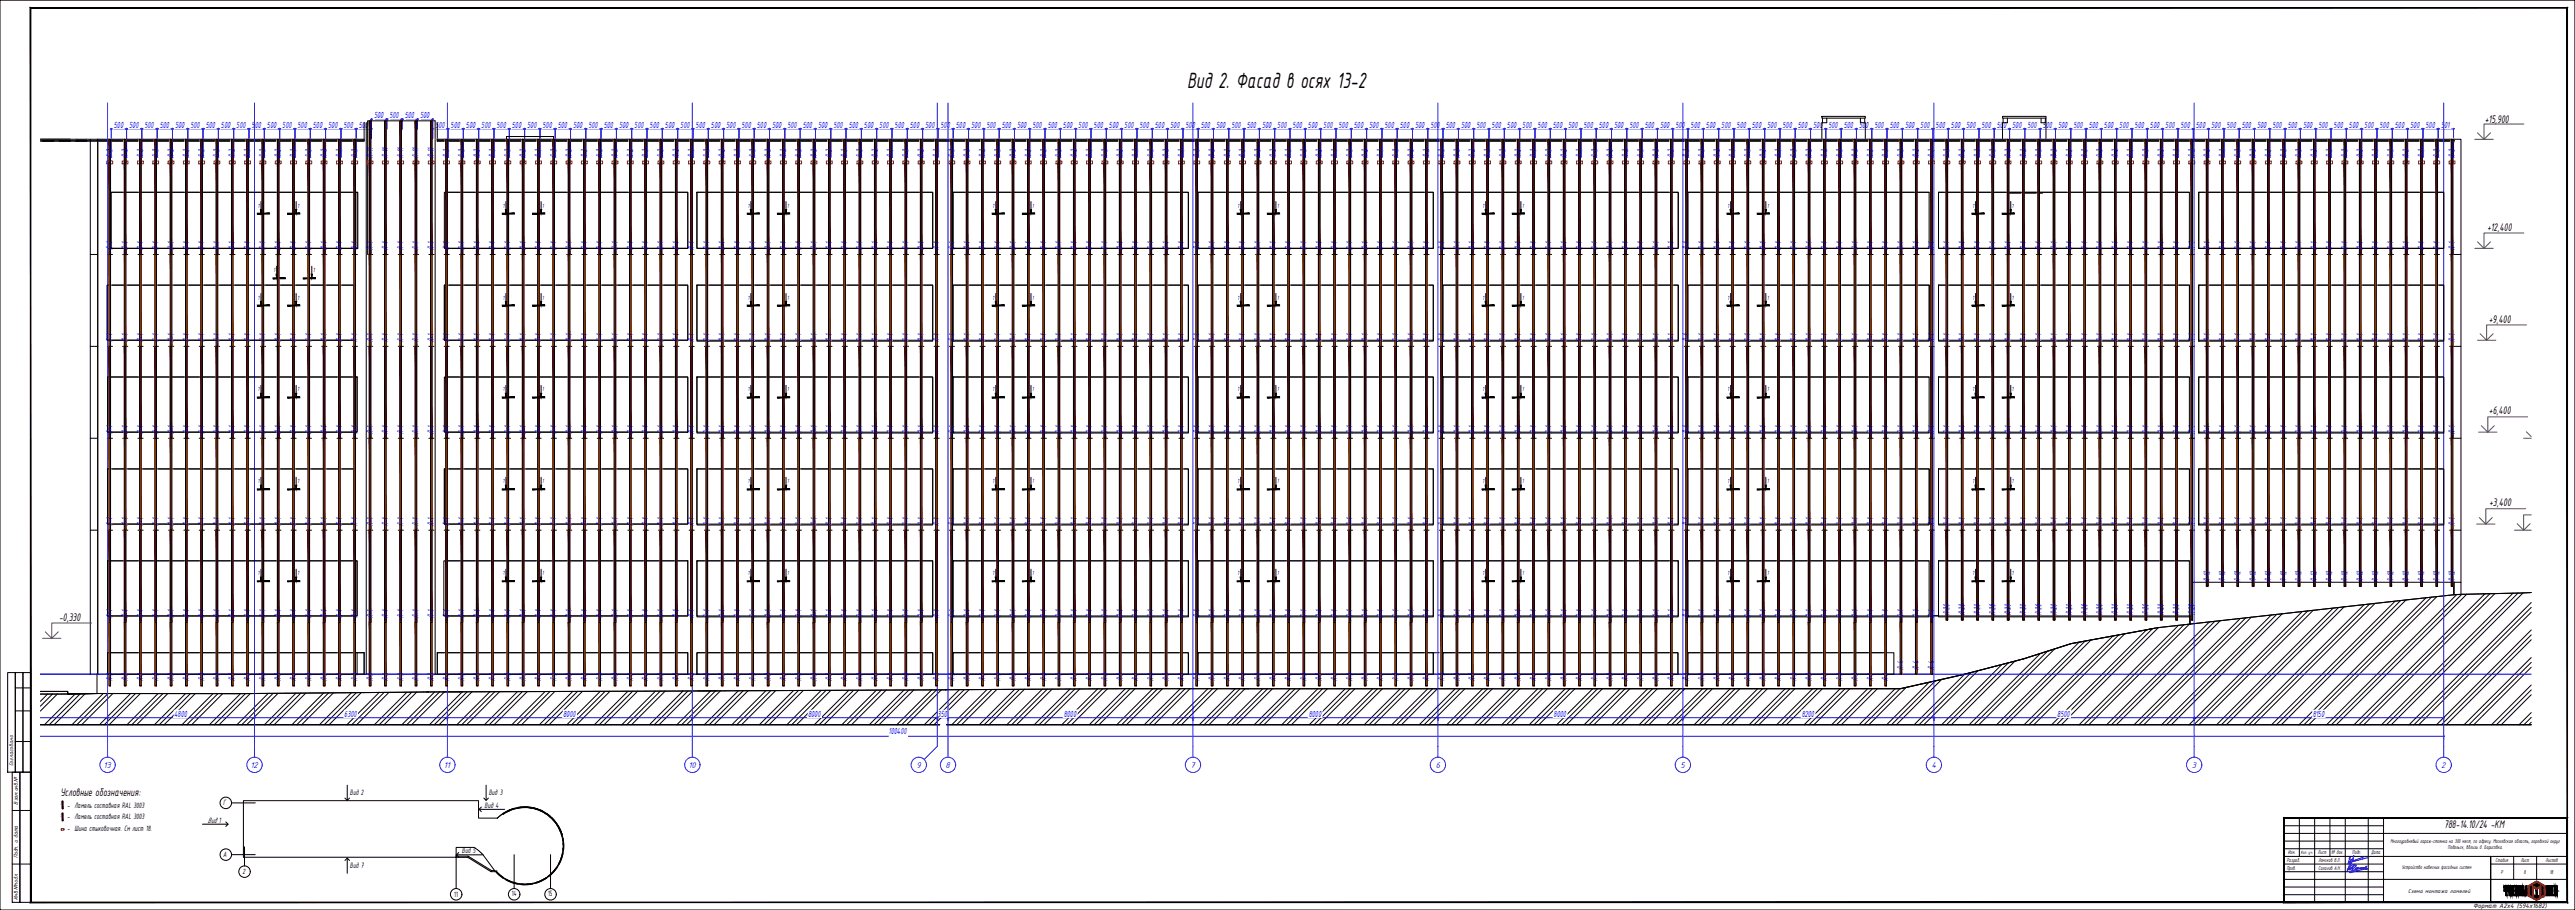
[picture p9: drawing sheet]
<svg xmlns="http://www.w3.org/2000/svg" width="1682mm" height="594mm" viewBox="0 0 1682 594" stroke-linecap="round" stroke-linejoin="round" font-family="sans-serif">
<defs><g id="words">
<text font-size="15.5" x="775" y="57">Вид 2. Фасад в осях 13-2</text>
<g font-size="7.8">
<text x="1623" y="81">+15,900</text>
<text x="1625" y="151">+12,400</text>
<text x="1626" y="211">+9,400</text>
<text x="1626" y="271">+6,400</text>
<text x="1626" y="331">+3,400</text>
<text x="39" y="405">-0,330</text>
<text x="39" y="520">Условные обозначения:</text>
<text x="1597" y="541">788-14.10/24 -КМ</text>
</g>
<g font-size="6.2" fill="#00f">
<text x="244" y="77">500</text>
<text x="254" y="77">500</text>
<text x="264" y="77">500</text>
<text x="274" y="77">500</text>
<text x="74" y="84">500</text>
<text x="84" y="84">500</text>
<text x="94" y="84">500</text>
<text x="104" y="84">500</text>
<text x="114" y="84">500</text>
<text x="124" y="84">500</text>
<text x="134" y="84">500</text>
<text x="144" y="84">500</text>
<text x="154" y="84">500</text>
<text x="164" y="84">500</text>
<text x="174" y="84">500</text>
<text x="184" y="84">500</text>
<text x="194" y="84">500</text>
<text x="204" y="84">500</text>
<text x="214" y="84">500</text>
<text x="224" y="84">500</text>
<text x="234" y="84">500</text>
<text x="284" y="84">500</text>
<text x="294" y="84">500</text>
<text x="304" y="84">500</text>
<text x="314" y="84">500</text>
<text x="324" y="84">500</text>
<text x="334" y="84">500</text>
<text x="344" y="84">500</text>
<text x="354" y="84">500</text>
<text x="364" y="84">500</text>
<text x="374" y="84">500</text>
<text x="384" y="84">500</text>
<text x="394" y="84">500</text>
<text x="404" y="84">500</text>
<text x="414" y="84">500</text>
<text x="424" y="84">500</text>
<text x="434" y="84">500</text>
<text x="444" y="84">500</text>
<text x="454" y="84">500</text>
<text x="464" y="84">500</text>
<text x="474" y="84">500</text>
<text x="484" y="84">500</text>
<text x="494" y="84">500</text>
<text x="504" y="84">500</text>
<text x="514" y="84">500</text>
<text x="524" y="84">500</text>
<text x="534" y="84">500</text>
<text x="544" y="84">500</text>
<text x="554" y="84">500</text>
<text x="564" y="84">500</text>
<text x="574" y="84">500</text>
<text x="584" y="84">500</text>
<text x="594" y="84">500</text>
<text x="604" y="84">500</text>
<text x="614" y="84">500</text>
<text x="624" y="84">500</text>
<text x="634" y="84">500</text>
<text x="644" y="84">500</text>
<text x="654" y="84">500</text>
<text x="664" y="84">500</text>
<text x="674" y="84">500</text>
<text x="684" y="84">500</text>
<text x="694" y="84">500</text>
<text x="704" y="84">500</text>
<text x="714" y="84">500</text>
<text x="724" y="84">500</text>
<text x="734" y="84">500</text>
<text x="744" y="84">500</text>
<text x="754" y="84">500</text>
<text x="764" y="84">500</text>
<text x="774" y="84">500</text>
<text x="784" y="84">500</text>
<text x="794" y="84">500</text>
<text x="804" y="84">500</text>
<text x="814" y="84">500</text>
<text x="824" y="84">500</text>
<text x="834" y="84">500</text>
<text x="844" y="84">500</text>
<text x="854" y="84">500</text>
<text x="864" y="84">500</text>
<text x="874" y="84">500</text>
<text x="884" y="84">500</text>
<text x="894" y="84">500</text>
<text x="904" y="84">500</text>
<text x="914" y="84">500</text>
<text x="924" y="84">500</text>
<text x="934" y="84">500</text>
<text x="944" y="84">500</text>
<text x="954" y="84">500</text>
<text x="964" y="84">500</text>
<text x="974" y="84">500</text>
<text x="984" y="84">500</text>
<text x="994" y="84">500</text>
<text x="1004" y="84">500</text>
<text x="1014" y="84">500</text>
<text x="1024" y="84">500</text>
<text x="1034" y="84">500</text>
<text x="1044" y="84">500</text>
<text x="1054" y="84">500</text>
<text x="1064" y="84">500</text>
<text x="1074" y="84">500</text>
<text x="1084" y="84">500</text>
<text x="1094" y="84">500</text>
<text x="1104" y="84">500</text>
<text x="1114" y="84">500</text>
<text x="1124" y="84">500</text>
<text x="1134" y="84">500</text>
<text x="1144" y="84">500</text>
<text x="1154" y="84">500</text>
<text x="1164" y="84">500</text>
<text x="1174" y="84">500</text>
<text x="1184" y="84">500</text>
<text x="1194" y="84">500</text>
<text x="1204" y="84">500</text>
<text x="1214" y="84">500</text>
<text x="1224" y="84">500</text>
<text x="1234" y="84">500</text>
<text x="1244" y="84">500</text>
<text x="1254" y="84">500</text>
<text x="1264" y="84">500</text>
<text x="1274" y="84">500</text>
<text x="1284" y="84">500</text>
<text x="1294" y="84">500</text>
<text x="1304" y="84">500</text>
<text x="1314" y="84">500</text>
<text x="1324" y="84">500</text>
<text x="1334" y="84">500</text>
<text x="1344" y="84">500</text>
<text x="1354" y="84">500</text>
<text x="1364" y="84">500</text>
<text x="1374" y="84">500</text>
<text x="1384" y="84">500</text>
<text x="1394" y="84">500</text>
<text x="1404" y="84">500</text>
<text x="1414" y="84">500</text>
<text x="1424" y="84">500</text>
<text x="1434" y="84">500</text>
<text x="1444" y="84">500</text>
<text x="1454" y="84">500</text>
<text x="1464" y="84">500</text>
<text x="1474" y="84">500</text>
<text x="1484" y="84">500</text>
<text x="1494" y="84">500</text>
<text x="1504" y="84">500</text>
<text x="1514" y="84">500</text>
<text x="1524" y="84">500</text>
<text x="1534" y="84">500</text>
<text x="1544" y="84">500</text>
<text x="1554" y="84">500</text>
<text x="1564" y="84">500</text>
<text x="1574" y="84">500</text>
<text x="1584" y="84">500</text>
<text x="1595" y="84">501</text>
<text x="73" y="103" transform="rotate(-90 73 103)">Л-2</text>
<text x="83" y="103" transform="rotate(-90 83 103)">Л-2</text>
<text x="93" y="103" transform="rotate(-90 93 103)">Л-2</text>
<text x="103" y="103" transform="rotate(-90 103 103)">Л-2</text>
<text x="113" y="103" transform="rotate(-90 113 103)">Л-2</text>
<text x="123" y="103" transform="rotate(-90 123 103)">Л-2</text>
<text x="133" y="103" transform="rotate(-90 133 103)">Л-2</text>
<text x="143" y="103" transform="rotate(-90 143 103)">Л-2</text>
<text x="153" y="103" transform="rotate(-90 153 103)">Л-2</text>
<text x="163" y="103" transform="rotate(-90 163 103)">Л-2</text>
<text x="173" y="103" transform="rotate(-90 173 103)">Л-2</text>
<text x="183" y="103" transform="rotate(-90 183 103)">Л-2</text>
<text x="193" y="103" transform="rotate(-90 193 103)">Л-2</text>
<text x="203" y="103" transform="rotate(-90 203 103)">Л-2</text>
<text x="213" y="103" transform="rotate(-90 213 103)">Л-2</text>
<text x="223" y="103" transform="rotate(-90 223 103)">Л-2</text>
<text x="233" y="103" transform="rotate(-90 233 103)">Л-2</text>
<text x="243" y="103" transform="rotate(-90 243 103)">Л-11</text>
<text x="253" y="103" transform="rotate(-90 253 103)">Л-11</text>
<text x="263" y="103" transform="rotate(-90 263 103)">Л-11</text>
<text x="273" y="103" transform="rotate(-90 273 103)">Л-11</text>
<text x="283" y="103" transform="rotate(-90 283 103)">Л-11</text>
<text x="293" y="103" transform="rotate(-90 293 103)">Л-2</text>
<text x="303" y="103" transform="rotate(-90 303 103)">Л-2</text>
<text x="313" y="103" transform="rotate(-90 313 103)">Л-2</text>
<text x="323" y="103" transform="rotate(-90 323 103)">Л-2</text>
<text x="333" y="103" transform="rotate(-90 333 103)">Л-2</text>
<text x="343" y="103" transform="rotate(-90 343 103)">Л-2</text>
<text x="353" y="103" transform="rotate(-90 353 103)">Л-2</text>
<text x="363" y="103" transform="rotate(-90 363 103)">Л-2</text>
<text x="373" y="103" transform="rotate(-90 373 103)">Л-2</text>
<text x="383" y="103" transform="rotate(-90 383 103)">Л-2</text>
<text x="393" y="103" transform="rotate(-90 393 103)">Л-2</text>
<text x="403" y="103" transform="rotate(-90 403 103)">Л-2</text>
<text x="413" y="103" transform="rotate(-90 413 103)">Л-2</text>
<text x="423" y="103" transform="rotate(-90 423 103)">Л-2</text>
<text x="433" y="103" transform="rotate(-90 433 103)">Л-2</text>
<text x="443" y="103" transform="rotate(-90 443 103)">Л-2</text>
<text x="453" y="103" transform="rotate(-90 453 103)">Л-2</text>
<text x="463" y="103" transform="rotate(-90 463 103)">Л-2</text>
<text x="473" y="103" transform="rotate(-90 473 103)">Л-2</text>
<text x="483" y="103" transform="rotate(-90 483 103)">Л-2</text>
<text x="493" y="103" transform="rotate(-90 493 103)">Л-2</text>
<text x="503" y="103" transform="rotate(-90 503 103)">Л-2</text>
<text x="513" y="103" transform="rotate(-90 513 103)">Л-2</text>
<text x="523" y="103" transform="rotate(-90 523 103)">Л-2</text>
<text x="533" y="103" transform="rotate(-90 533 103)">Л-2</text>
<text x="543" y="103" transform="rotate(-90 543 103)">Л-2</text>
<text x="553" y="103" transform="rotate(-90 553 103)">Л-2</text>
<text x="563" y="103" transform="rotate(-90 563 103)">Л-2</text>
<text x="573" y="103" transform="rotate(-90 573 103)">Л-2</text>
<text x="583" y="103" transform="rotate(-90 583 103)">Л-2</text>
<text x="593" y="103" transform="rotate(-90 593 103)">Л-2</text>
<text x="603" y="103" transform="rotate(-90 603 103)">Л-2</text>
<text x="613" y="103" transform="rotate(-90 613 103)">Л-2</text>
<text x="623" y="103" transform="rotate(-90 623 103)">Л-2</text>
<text x="633" y="103" transform="rotate(-90 633 103)">Л-2</text>
<text x="643" y="103" transform="rotate(-90 643 103)">Л-2</text>
<text x="653" y="103" transform="rotate(-90 653 103)">Л-2</text>
<text x="663" y="103" transform="rotate(-90 663 103)">Л-2</text>
<text x="673" y="103" transform="rotate(-90 673 103)">Л-2</text>
<text x="683" y="103" transform="rotate(-90 683 103)">Л-2</text>
<text x="693" y="103" transform="rotate(-90 693 103)">Л-2</text>
<text x="703" y="103" transform="rotate(-90 703 103)">Л-2</text>
<text x="713" y="103" transform="rotate(-90 713 103)">Л-2</text>
<text x="723" y="103" transform="rotate(-90 723 103)">Л-2</text>
<text x="733" y="103" transform="rotate(-90 733 103)">Л-2</text>
<text x="743" y="103" transform="rotate(-90 743 103)">Л-2</text>
<text x="753" y="103" transform="rotate(-90 753 103)">Л-2</text>
<text x="763" y="103" transform="rotate(-90 763 103)">Л-2</text>
<text x="773" y="103" transform="rotate(-90 773 103)">Л-2</text>
<text x="783" y="103" transform="rotate(-90 783 103)">Л-2</text>
<text x="793" y="103" transform="rotate(-90 793 103)">Л-2</text>
<text x="803" y="103" transform="rotate(-90 803 103)">Л-2</text>
<text x="813" y="103" transform="rotate(-90 813 103)">Л-2</text>
<text x="823" y="103" transform="rotate(-90 823 103)">Л-2</text>
<text x="833" y="103" transform="rotate(-90 833 103)">Л-2</text>
<text x="843" y="103" transform="rotate(-90 843 103)">Л-2</text>
<text x="853" y="103" transform="rotate(-90 853 103)">Л-2</text>
<text x="863" y="103" transform="rotate(-90 863 103)">Л-2</text>
<text x="873" y="103" transform="rotate(-90 873 103)">Л-2</text>
<text x="883" y="103" transform="rotate(-90 883 103)">Л-2</text>
<text x="893" y="103" transform="rotate(-90 893 103)">Л-2</text>
<text x="903" y="103" transform="rotate(-90 903 103)">Л-2</text>
<text x="913" y="103" transform="rotate(-90 913 103)">Л-2</text>
<text x="923" y="103" transform="rotate(-90 923 103)">Л-2</text>
<text x="933" y="103" transform="rotate(-90 933 103)">Л-2</text>
<text x="943" y="103" transform="rotate(-90 943 103)">Л-2</text>
<text x="953" y="103" transform="rotate(-90 953 103)">Л-2</text>
<text x="963" y="103" transform="rotate(-90 963 103)">Л-2</text>
<text x="973" y="103" transform="rotate(-90 973 103)">Л-2</text>
<text x="983" y="103" transform="rotate(-90 983 103)">Л-2</text>
<text x="993" y="103" transform="rotate(-90 993 103)">Л-2</text>
<text x="1003" y="103" transform="rotate(-90 1003 103)">Л-2</text>
<text x="1013" y="103" transform="rotate(-90 1013 103)">Л-2</text>
<text x="1023" y="103" transform="rotate(-90 1023 103)">Л-2</text>
<text x="1033" y="103" transform="rotate(-90 1033 103)">Л-2</text>
<text x="1043" y="103" transform="rotate(-90 1043 103)">Л-2</text>
<text x="1053" y="103" transform="rotate(-90 1053 103)">Л-2</text>
<text x="1063" y="103" transform="rotate(-90 1063 103)">Л-2</text>
<text x="1073" y="103" transform="rotate(-90 1073 103)">Л-2</text>
<text x="1084" y="103" transform="rotate(-90 1084 103)">Л-2</text>
<text x="1093" y="103" transform="rotate(-90 1093 103)">Л-2</text>
<text x="1103" y="103" transform="rotate(-90 1103 103)">Л-2</text>
<text x="1113" y="103" transform="rotate(-90 1113 103)">Л-2</text>
<text x="1123" y="103" transform="rotate(-90 1123 103)">Л-2</text>
<text x="1133" y="103" transform="rotate(-90 1133 103)">Л-2</text>
<text x="1143" y="103" transform="rotate(-90 1143 103)">Л-2</text>
<text x="1153" y="103" transform="rotate(-90 1153 103)">Л-2</text>
<text x="1163" y="103" transform="rotate(-90 1163 103)">Л-2</text>
<text x="1174" y="103" transform="rotate(-90 1174 103)">Л-2</text>
<text x="1183" y="103" transform="rotate(-90 1183 103)">Л-2</text>
<text x="1194" y="103" transform="rotate(-90 1194 103)">Л-2</text>
<text x="1203" y="103" transform="rotate(-90 1203 103)">Л-2</text>
<text x="1213" y="103" transform="rotate(-90 1213 103)">Л-2</text>
<text x="1223" y="103" transform="rotate(-90 1223 103)">Л-2</text>
<text x="1233" y="103" transform="rotate(-90 1233 103)">Л-2</text>
<text x="1243" y="103" transform="rotate(-90 1243 103)">Л-2</text>
<text x="1253" y="103" transform="rotate(-90 1253 103)">Л-2</text>
<text x="1264" y="103" transform="rotate(-90 1264 103)">Л-2</text>
<text x="1273" y="103" transform="rotate(-90 1273 103)">Л-2</text>
<text x="1284" y="103" transform="rotate(-90 1284 103)">Л-2</text>
<text x="1293" y="103" transform="rotate(-90 1293 103)">Л-2</text>
<text x="1303" y="103" transform="rotate(-90 1303 103)">Л-2</text>
<text x="1313" y="103" transform="rotate(-90 1313 103)">Л-2</text>
<text x="1323" y="103" transform="rotate(-90 1323 103)">Л-2</text>
<text x="1333" y="103" transform="rotate(-90 1333 103)">Л-2</text>
<text x="1343" y="103" transform="rotate(-90 1343 103)">Л-2</text>
<text x="1354" y="103" transform="rotate(-90 1354 103)">Л-2</text>
<text x="1363" y="103" transform="rotate(-90 1363 103)">Л-2</text>
<text x="1374" y="103" transform="rotate(-90 1374 103)">Л-2</text>
<text x="1383" y="103" transform="rotate(-90 1383 103)">Л-2</text>
<text x="1393" y="103" transform="rotate(-90 1393 103)">Л-2</text>
<text x="1403" y="103" transform="rotate(-90 1403 103)">Л-2</text>
<text x="1413" y="103" transform="rotate(-90 1413 103)">Л-2</text>
<text x="1424" y="103" transform="rotate(-90 1424 103)">Л-2</text>
<text x="1433" y="103" transform="rotate(-90 1433 103)">Л-2</text>
<text x="1444" y="103" transform="rotate(-90 1444 103)">Л-2</text>
<text x="1453" y="103" transform="rotate(-90 1453 103)">Л-2</text>
<text x="1464" y="103" transform="rotate(-90 1464 103)">Л-2</text>
<text x="1473" y="103" transform="rotate(-90 1473 103)">Л-2</text>
<text x="1484" y="103" transform="rotate(-90 1484 103)">Л-2</text>
<text x="1493" y="103" transform="rotate(-90 1493 103)">Л-2</text>
<text x="1503" y="103" transform="rotate(-90 1503 103)">Л-2</text>
<text x="1514" y="103" transform="rotate(-90 1514 103)">Л-2</text>
<text x="1523" y="103" transform="rotate(-90 1523 103)">Л-2</text>
<text x="1534" y="103" transform="rotate(-90 1534 103)">Л-2</text>
<text x="1543" y="103" transform="rotate(-90 1543 103)">Л-2</text>
<text x="1554" y="103" transform="rotate(-90 1554 103)">Л-2</text>
<text x="1563" y="103" transform="rotate(-90 1563 103)">Л-2</text>
<text x="1574" y="103" transform="rotate(-90 1574 103)">Л-2</text>
<text x="1583" y="103" transform="rotate(-90 1583 103)">Л-2</text>
<text x="1593" y="103" transform="rotate(-90 1593 103)">Л-2</text>
<text x="1604" y="103" transform="rotate(-90 1604 103)">Л-2</text>
<text x="73" y="163" transform="rotate(-90 73 163)">Л-1</text>
<text x="83" y="163" transform="rotate(-90 83 163)">Л-1</text>
<text x="93" y="163" transform="rotate(-90 93 163)">Л-1</text>
<text x="103" y="163" transform="rotate(-90 103 163)">Л-1</text>
<text x="113" y="163" transform="rotate(-90 113 163)">Л-1</text>
<text x="123" y="163" transform="rotate(-90 123 163)">Л-1</text>
<text x="133" y="163" transform="rotate(-90 133 163)">Л-1</text>
<text x="143" y="163" transform="rotate(-90 143 163)">Л-1</text>
<text x="153" y="163" transform="rotate(-90 153 163)">Л-1</text>
<text x="163" y="163" transform="rotate(-90 163 163)">Л-1</text>
<text x="173" y="163" transform="rotate(-90 173 163)">Л-1</text>
<text x="183" y="163" transform="rotate(-90 183 163)">Л-1</text>
<text x="193" y="163" transform="rotate(-90 193 163)">Л-1</text>
<text x="203" y="163" transform="rotate(-90 203 163)">Л-1</text>
<text x="213" y="163" transform="rotate(-90 213 163)">Л-1</text>
<text x="223" y="163" transform="rotate(-90 223 163)">Л-1</text>
<text x="233" y="163" transform="rotate(-90 233 163)">Л-1</text>
<text x="243" y="163" transform="rotate(-90 243 163)">Л-1</text>
<text x="253" y="163" transform="rotate(-90 253 163)">Л-1</text>
<text x="263" y="163" transform="rotate(-90 263 163)">Л-1</text>
<text x="273" y="163" transform="rotate(-90 273 163)">Л-1</text>
<text x="283" y="163" transform="rotate(-90 283 163)">Л-1</text>
<text x="293" y="163" transform="rotate(-90 293 163)">Л-1</text>
<text x="303" y="163" transform="rotate(-90 303 163)">Л-1</text>
<text x="313" y="163" transform="rotate(-90 313 163)">Л-1</text>
<text x="323" y="163" transform="rotate(-90 323 163)">Л-1</text>
<text x="333" y="163" transform="rotate(-90 333 163)">Л-1</text>
<text x="343" y="163" transform="rotate(-90 343 163)">Л-1</text>
<text x="353" y="163" transform="rotate(-90 353 163)">Л-1</text>
<text x="363" y="163" transform="rotate(-90 363 163)">Л-1</text>
<text x="373" y="163" transform="rotate(-90 373 163)">Л-1</text>
<text x="383" y="163" transform="rotate(-90 383 163)">Л-1</text>
<text x="393" y="163" transform="rotate(-90 393 163)">Л-1</text>
<text x="403" y="163" transform="rotate(-90 403 163)">Л-1</text>
<text x="413" y="163" transform="rotate(-90 413 163)">Л-1</text>
<text x="423" y="163" transform="rotate(-90 423 163)">Л-1</text>
<text x="433" y="163" transform="rotate(-90 433 163)">Л-1</text>
<text x="443" y="163" transform="rotate(-90 443 163)">Л-1</text>
<text x="453" y="163" transform="rotate(-90 453 163)">Л-1</text>
<text x="463" y="163" transform="rotate(-90 463 163)">Л-1</text>
<text x="473" y="163" transform="rotate(-90 473 163)">Л-1</text>
<text x="483" y="163" transform="rotate(-90 483 163)">Л-1</text>
<text x="493" y="163" transform="rotate(-90 493 163)">Л-1</text>
<text x="503" y="163" transform="rotate(-90 503 163)">Л-1</text>
<text x="513" y="163" transform="rotate(-90 513 163)">Л-1</text>
<text x="523" y="163" transform="rotate(-90 523 163)">Л-1</text>
<text x="533" y="163" transform="rotate(-90 533 163)">Л-1</text>
<text x="543" y="163" transform="rotate(-90 543 163)">Л-1</text>
<text x="553" y="163" transform="rotate(-90 553 163)">Л-1</text>
<text x="563" y="163" transform="rotate(-90 563 163)">Л-1</text>
<text x="573" y="163" transform="rotate(-90 573 163)">Л-1</text>
<text x="583" y="163" transform="rotate(-90 583 163)">Л-1</text>
<text x="593" y="163" transform="rotate(-90 593 163)">Л-1</text>
<text x="603" y="163" transform="rotate(-90 603 163)">Л-1</text>
<text x="613" y="163" transform="rotate(-90 613 163)">Л-1</text>
<text x="623" y="163" transform="rotate(-90 623 163)">Л-1</text>
<text x="633" y="163" transform="rotate(-90 633 163)">Л-1</text>
<text x="643" y="163" transform="rotate(-90 643 163)">Л-1</text>
<text x="653" y="163" transform="rotate(-90 653 163)">Л-1</text>
<text x="663" y="163" transform="rotate(-90 663 163)">Л-1</text>
<text x="673" y="163" transform="rotate(-90 673 163)">Л-1</text>
<text x="683" y="163" transform="rotate(-90 683 163)">Л-1</text>
<text x="693" y="163" transform="rotate(-90 693 163)">Л-1</text>
<text x="703" y="163" transform="rotate(-90 703 163)">Л-1</text>
<text x="713" y="163" transform="rotate(-90 713 163)">Л-1</text>
<text x="723" y="163" transform="rotate(-90 723 163)">Л-1</text>
<text x="733" y="163" transform="rotate(-90 733 163)">Л-1</text>
<text x="743" y="163" transform="rotate(-90 743 163)">Л-1</text>
<text x="753" y="163" transform="rotate(-90 753 163)">Л-1</text>
<text x="763" y="163" transform="rotate(-90 763 163)">Л-1</text>
<text x="773" y="163" transform="rotate(-90 773 163)">Л-1</text>
<text x="783" y="163" transform="rotate(-90 783 163)">Л-1</text>
<text x="793" y="163" transform="rotate(-90 793 163)">Л-1</text>
<text x="803" y="163" transform="rotate(-90 803 163)">Л-1</text>
<text x="813" y="163" transform="rotate(-90 813 163)">Л-1</text>
<text x="823" y="163" transform="rotate(-90 823 163)">Л-1</text>
<text x="833" y="163" transform="rotate(-90 833 163)">Л-1</text>
<text x="843" y="163" transform="rotate(-90 843 163)">Л-1</text>
<text x="853" y="163" transform="rotate(-90 853 163)">Л-1</text>
<text x="863" y="163" transform="rotate(-90 863 163)">Л-1</text>
<text x="873" y="163" transform="rotate(-90 873 163)">Л-1</text>
<text x="883" y="163" transform="rotate(-90 883 163)">Л-1</text>
<text x="893" y="163" transform="rotate(-90 893 163)">Л-1</text>
<text x="903" y="163" transform="rotate(-90 903 163)">Л-1</text>
<text x="913" y="163" transform="rotate(-90 913 163)">Л-1</text>
<text x="923" y="163" transform="rotate(-90 923 163)">Л-1</text>
<text x="933" y="163" transform="rotate(-90 933 163)">Л-1</text>
<text x="943" y="163" transform="rotate(-90 943 163)">Л-1</text>
<text x="953" y="163" transform="rotate(-90 953 163)">Л-1</text>
<text x="963" y="163" transform="rotate(-90 963 163)">Л-1</text>
<text x="973" y="163" transform="rotate(-90 973 163)">Л-1</text>
<text x="983" y="163" transform="rotate(-90 983 163)">Л-1</text>
<text x="993" y="163" transform="rotate(-90 993 163)">Л-1</text>
<text x="1003" y="163" transform="rotate(-90 1003 163)">Л-1</text>
<text x="1013" y="163" transform="rotate(-90 1013 163)">Л-1</text>
<text x="1023" y="163" transform="rotate(-90 1023 163)">Л-1</text>
<text x="1033" y="163" transform="rotate(-90 1033 163)">Л-1</text>
<text x="1043" y="163" transform="rotate(-90 1043 163)">Л-1</text>
<text x="1053" y="163" transform="rotate(-90 1053 163)">Л-1</text>
<text x="1063" y="163" transform="rotate(-90 1063 163)">Л-1</text>
<text x="1073" y="163" transform="rotate(-90 1073 163)">Л-1</text>
<text x="1084" y="163" transform="rotate(-90 1084 163)">Л-1</text>
<text x="1093" y="163" transform="rotate(-90 1093 163)">Л-1</text>
<text x="1103" y="163" transform="rotate(-90 1103 163)">Л-1</text>
<text x="1113" y="163" transform="rotate(-90 1113 163)">Л-1</text>
<text x="1123" y="163" transform="rotate(-90 1123 163)">Л-1</text>
<text x="1133" y="163" transform="rotate(-90 1133 163)">Л-1</text>
<text x="1143" y="163" transform="rotate(-90 1143 163)">Л-1</text>
<text x="1153" y="163" transform="rotate(-90 1153 163)">Л-1</text>
<text x="1163" y="163" transform="rotate(-90 1163 163)">Л-1</text>
<text x="1174" y="163" transform="rotate(-90 1174 163)">Л-1</text>
<text x="1183" y="163" transform="rotate(-90 1183 163)">Л-1</text>
<text x="1194" y="163" transform="rotate(-90 1194 163)">Л-1</text>
<text x="1203" y="163" transform="rotate(-90 1203 163)">Л-1</text>
<text x="1213" y="163" transform="rotate(-90 1213 163)">Л-1</text>
<text x="1223" y="163" transform="rotate(-90 1223 163)">Л-1</text>
<text x="1233" y="163" transform="rotate(-90 1233 163)">Л-1</text>
<text x="1243" y="163" transform="rotate(-90 1243 163)">Л-1</text>
<text x="1253" y="163" transform="rotate(-90 1253 163)">Л-1</text>
<text x="1264" y="163" transform="rotate(-90 1264 163)">Л-1</text>
<text x="1273" y="163" transform="rotate(-90 1273 163)">Л-1</text>
<text x="1284" y="163" transform="rotate(-90 1284 163)">Л-1</text>
<text x="1293" y="163" transform="rotate(-90 1293 163)">Л-1</text>
<text x="1303" y="163" transform="rotate(-90 1303 163)">Л-1</text>
<text x="1313" y="163" transform="rotate(-90 1313 163)">Л-1</text>
<text x="1323" y="163" transform="rotate(-90 1323 163)">Л-1</text>
<text x="1333" y="163" transform="rotate(-90 1333 163)">Л-1</text>
<text x="1343" y="163" transform="rotate(-90 1343 163)">Л-1</text>
<text x="1354" y="163" transform="rotate(-90 1354 163)">Л-1</text>
<text x="1363" y="163" transform="rotate(-90 1363 163)">Л-1</text>
<text x="1374" y="163" transform="rotate(-90 1374 163)">Л-1</text>
<text x="1383" y="163" transform="rotate(-90 1383 163)">Л-1</text>
<text x="1393" y="163" transform="rotate(-90 1393 163)">Л-1</text>
<text x="1403" y="163" transform="rotate(-90 1403 163)">Л-1</text>
<text x="1413" y="163" transform="rotate(-90 1413 163)">Л-1</text>
<text x="1424" y="163" transform="rotate(-90 1424 163)">Л-1</text>
<text x="1433" y="163" transform="rotate(-90 1433 163)">Л-1</text>
<text x="1444" y="163" transform="rotate(-90 1444 163)">Л-1</text>
<text x="1453" y="163" transform="rotate(-90 1453 163)">Л-1</text>
<text x="1464" y="163" transform="rotate(-90 1464 163)">Л-1</text>
<text x="1473" y="163" transform="rotate(-90 1473 163)">Л-1</text>
<text x="1484" y="163" transform="rotate(-90 1484 163)">Л-1</text>
<text x="1493" y="163" transform="rotate(-90 1493 163)">Л-1</text>
<text x="1503" y="163" transform="rotate(-90 1503 163)">Л-1</text>
<text x="1514" y="163" transform="rotate(-90 1514 163)">Л-1</text>
<text x="1523" y="163" transform="rotate(-90 1523 163)">Л-1</text>
<text x="1534" y="163" transform="rotate(-90 1534 163)">Л-1</text>
<text x="1543" y="163" transform="rotate(-90 1543 163)">Л-1</text>
<text x="1554" y="163" transform="rotate(-90 1554 163)">Л-1</text>
<text x="1563" y="163" transform="rotate(-90 1563 163)">Л-1</text>
<text x="1574" y="163" transform="rotate(-90 1574 163)">Л-1</text>
<text x="1583" y="163" transform="rotate(-90 1583 163)">Л-1</text>
<text x="1593" y="163" transform="rotate(-90 1593 163)">Л-1</text>
<text x="1604" y="163" transform="rotate(-90 1604 163)">Л-1</text>
<text x="73" y="223" transform="rotate(-90 73 223)">Л-1</text>
<text x="83" y="223" transform="rotate(-90 83 223)">Л-1</text>
<text x="93" y="223" transform="rotate(-90 93 223)">Л-1</text>
<text x="103" y="223" transform="rotate(-90 103 223)">Л-1</text>
<text x="113" y="223" transform="rotate(-90 113 223)">Л-1</text>
<text x="123" y="223" transform="rotate(-90 123 223)">Л-1</text>
<text x="133" y="223" transform="rotate(-90 133 223)">Л-1</text>
<text x="143" y="223" transform="rotate(-90 143 223)">Л-1</text>
<text x="153" y="223" transform="rotate(-90 153 223)">Л-1</text>
<text x="163" y="223" transform="rotate(-90 163 223)">Л-1</text>
<text x="173" y="223" transform="rotate(-90 173 223)">Л-1</text>
<text x="183" y="223" transform="rotate(-90 183 223)">Л-1</text>
<text x="193" y="223" transform="rotate(-90 193 223)">Л-1</text>
<text x="203" y="223" transform="rotate(-90 203 223)">Л-1</text>
<text x="213" y="223" transform="rotate(-90 213 223)">Л-1</text>
<text x="223" y="223" transform="rotate(-90 223 223)">Л-1</text>
<text x="233" y="223" transform="rotate(-90 233 223)">Л-1</text>
<text x="243" y="223" transform="rotate(-90 243 223)">Л-1</text>
<text x="253" y="223" transform="rotate(-90 253 223)">Л-1</text>
<text x="263" y="223" transform="rotate(-90 263 223)">Л-1</text>
<text x="273" y="223" transform="rotate(-90 273 223)">Л-1</text>
<text x="283" y="223" transform="rotate(-90 283 223)">Л-1</text>
<text x="293" y="223" transform="rotate(-90 293 223)">Л-1</text>
<text x="303" y="223" transform="rotate(-90 303 223)">Л-1</text>
<text x="313" y="223" transform="rotate(-90 313 223)">Л-1</text>
<text x="323" y="223" transform="rotate(-90 323 223)">Л-1</text>
<text x="333" y="223" transform="rotate(-90 333 223)">Л-1</text>
<text x="343" y="223" transform="rotate(-90 343 223)">Л-1</text>
<text x="353" y="223" transform="rotate(-90 353 223)">Л-1</text>
<text x="363" y="223" transform="rotate(-90 363 223)">Л-1</text>
<text x="373" y="223" transform="rotate(-90 373 223)">Л-1</text>
<text x="383" y="223" transform="rotate(-90 383 223)">Л-1</text>
<text x="393" y="223" transform="rotate(-90 393 223)">Л-1</text>
<text x="403" y="223" transform="rotate(-90 403 223)">Л-1</text>
<text x="413" y="223" transform="rotate(-90 413 223)">Л-1</text>
<text x="423" y="223" transform="rotate(-90 423 223)">Л-1</text>
<text x="433" y="223" transform="rotate(-90 433 223)">Л-1</text>
<text x="443" y="223" transform="rotate(-90 443 223)">Л-1</text>
<text x="453" y="223" transform="rotate(-90 453 223)">Л-1</text>
<text x="463" y="223" transform="rotate(-90 463 223)">Л-1</text>
<text x="473" y="223" transform="rotate(-90 473 223)">Л-1</text>
<text x="483" y="223" transform="rotate(-90 483 223)">Л-1</text>
<text x="493" y="223" transform="rotate(-90 493 223)">Л-1</text>
<text x="503" y="223" transform="rotate(-90 503 223)">Л-1</text>
<text x="513" y="223" transform="rotate(-90 513 223)">Л-1</text>
<text x="523" y="223" transform="rotate(-90 523 223)">Л-1</text>
<text x="533" y="223" transform="rotate(-90 533 223)">Л-1</text>
<text x="543" y="223" transform="rotate(-90 543 223)">Л-1</text>
<text x="553" y="223" transform="rotate(-90 553 223)">Л-1</text>
<text x="563" y="223" transform="rotate(-90 563 223)">Л-1</text>
<text x="573" y="223" transform="rotate(-90 573 223)">Л-1</text>
<text x="583" y="223" transform="rotate(-90 583 223)">Л-1</text>
<text x="593" y="223" transform="rotate(-90 593 223)">Л-1</text>
<text x="603" y="223" transform="rotate(-90 603 223)">Л-1</text>
<text x="613" y="223" transform="rotate(-90 613 223)">Л-1</text>
<text x="623" y="223" transform="rotate(-90 623 223)">Л-1</text>
<text x="633" y="223" transform="rotate(-90 633 223)">Л-1</text>
<text x="643" y="223" transform="rotate(-90 643 223)">Л-1</text>
<text x="653" y="223" transform="rotate(-90 653 223)">Л-1</text>
<text x="663" y="223" transform="rotate(-90 663 223)">Л-1</text>
<text x="673" y="223" transform="rotate(-90 673 223)">Л-1</text>
<text x="683" y="223" transform="rotate(-90 683 223)">Л-1</text>
<text x="693" y="223" transform="rotate(-90 693 223)">Л-1</text>
<text x="703" y="223" transform="rotate(-90 703 223)">Л-1</text>
<text x="713" y="223" transform="rotate(-90 713 223)">Л-1</text>
<text x="723" y="223" transform="rotate(-90 723 223)">Л-1</text>
<text x="733" y="223" transform="rotate(-90 733 223)">Л-1</text>
<text x="743" y="223" transform="rotate(-90 743 223)">Л-1</text>
<text x="753" y="223" transform="rotate(-90 753 223)">Л-1</text>
<text x="763" y="223" transform="rotate(-90 763 223)">Л-1</text>
<text x="773" y="223" transform="rotate(-90 773 223)">Л-1</text>
<text x="783" y="223" transform="rotate(-90 783 223)">Л-1</text>
<text x="793" y="223" transform="rotate(-90 793 223)">Л-1</text>
<text x="803" y="223" transform="rotate(-90 803 223)">Л-1</text>
<text x="813" y="223" transform="rotate(-90 813 223)">Л-1</text>
<text x="823" y="223" transform="rotate(-90 823 223)">Л-1</text>
<text x="833" y="223" transform="rotate(-90 833 223)">Л-1</text>
<text x="843" y="223" transform="rotate(-90 843 223)">Л-1</text>
<text x="853" y="223" transform="rotate(-90 853 223)">Л-1</text>
<text x="863" y="223" transform="rotate(-90 863 223)">Л-1</text>
<text x="873" y="223" transform="rotate(-90 873 223)">Л-1</text>
<text x="883" y="223" transform="rotate(-90 883 223)">Л-1</text>
<text x="893" y="223" transform="rotate(-90 893 223)">Л-1</text>
<text x="903" y="223" transform="rotate(-90 903 223)">Л-1</text>
<text x="913" y="223" transform="rotate(-90 913 223)">Л-1</text>
<text x="923" y="223" transform="rotate(-90 923 223)">Л-1</text>
<text x="933" y="223" transform="rotate(-90 933 223)">Л-1</text>
<text x="943" y="223" transform="rotate(-90 943 223)">Л-1</text>
<text x="953" y="223" transform="rotate(-90 953 223)">Л-1</text>
<text x="963" y="223" transform="rotate(-90 963 223)">Л-1</text>
<text x="973" y="223" transform="rotate(-90 973 223)">Л-1</text>
<text x="983" y="223" transform="rotate(-90 983 223)">Л-1</text>
<text x="993" y="223" transform="rotate(-90 993 223)">Л-1</text>
<text x="1003" y="223" transform="rotate(-90 1003 223)">Л-1</text>
<text x="1013" y="223" transform="rotate(-90 1013 223)">Л-1</text>
<text x="1023" y="223" transform="rotate(-90 1023 223)">Л-1</text>
<text x="1033" y="223" transform="rotate(-90 1033 223)">Л-1</text>
<text x="1043" y="223" transform="rotate(-90 1043 223)">Л-1</text>
<text x="1053" y="223" transform="rotate(-90 1053 223)">Л-1</text>
<text x="1063" y="223" transform="rotate(-90 1063 223)">Л-1</text>
<text x="1073" y="223" transform="rotate(-90 1073 223)">Л-1</text>
<text x="1084" y="223" transform="rotate(-90 1084 223)">Л-1</text>
<text x="1093" y="223" transform="rotate(-90 1093 223)">Л-1</text>
<text x="1103" y="223" transform="rotate(-90 1103 223)">Л-1</text>
<text x="1113" y="223" transform="rotate(-90 1113 223)">Л-1</text>
<text x="1123" y="223" transform="rotate(-90 1123 223)">Л-1</text>
<text x="1133" y="223" transform="rotate(-90 1133 223)">Л-1</text>
<text x="1143" y="223" transform="rotate(-90 1143 223)">Л-1</text>
<text x="1153" y="223" transform="rotate(-90 1153 223)">Л-1</text>
<text x="1163" y="223" transform="rotate(-90 1163 223)">Л-1</text>
<text x="1174" y="223" transform="rotate(-90 1174 223)">Л-1</text>
<text x="1183" y="223" transform="rotate(-90 1183 223)">Л-1</text>
<text x="1194" y="223" transform="rotate(-90 1194 223)">Л-1</text>
<text x="1203" y="223" transform="rotate(-90 1203 223)">Л-1</text>
<text x="1213" y="223" transform="rotate(-90 1213 223)">Л-1</text>
<text x="1223" y="223" transform="rotate(-90 1223 223)">Л-1</text>
<text x="1233" y="223" transform="rotate(-90 1233 223)">Л-1</text>
<text x="1243" y="223" transform="rotate(-90 1243 223)">Л-1</text>
<text x="1253" y="223" transform="rotate(-90 1253 223)">Л-1</text>
<text x="1264" y="223" transform="rotate(-90 1264 223)">Л-1</text>
<text x="1273" y="223" transform="rotate(-90 1273 223)">Л-1</text>
<text x="1284" y="223" transform="rotate(-90 1284 223)">Л-1</text>
<text x="1293" y="223" transform="rotate(-90 1293 223)">Л-1</text>
<text x="1303" y="223" transform="rotate(-90 1303 223)">Л-1</text>
<text x="1313" y="223" transform="rotate(-90 1313 223)">Л-1</text>
<text x="1323" y="223" transform="rotate(-90 1323 223)">Л-1</text>
<text x="1333" y="223" transform="rotate(-90 1333 223)">Л-1</text>
<text x="1343" y="223" transform="rotate(-90 1343 223)">Л-1</text>
<text x="1354" y="223" transform="rotate(-90 1354 223)">Л-1</text>
<text x="1363" y="223" transform="rotate(-90 1363 223)">Л-1</text>
<text x="1374" y="223" transform="rotate(-90 1374 223)">Л-1</text>
<text x="1383" y="223" transform="rotate(-90 1383 223)">Л-1</text>
<text x="1393" y="223" transform="rotate(-90 1393 223)">Л-1</text>
<text x="1403" y="223" transform="rotate(-90 1403 223)">Л-1</text>
<text x="1413" y="223" transform="rotate(-90 1413 223)">Л-1</text>
<text x="1424" y="223" transform="rotate(-90 1424 223)">Л-1</text>
<text x="1433" y="223" transform="rotate(-90 1433 223)">Л-1</text>
<text x="1444" y="223" transform="rotate(-90 1444 223)">Л-1</text>
<text x="1453" y="223" transform="rotate(-90 1453 223)">Л-1</text>
<text x="1464" y="223" transform="rotate(-90 1464 223)">Л-1</text>
<text x="1473" y="223" transform="rotate(-90 1473 223)">Л-1</text>
<text x="1484" y="223" transform="rotate(-90 1484 223)">Л-1</text>
<text x="1493" y="223" transform="rotate(-90 1493 223)">Л-1</text>
<text x="1503" y="223" transform="rotate(-90 1503 223)">Л-1</text>
<text x="1514" y="223" transform="rotate(-90 1514 223)">Л-1</text>
<text x="1523" y="223" transform="rotate(-90 1523 223)">Л-1</text>
<text x="1534" y="223" transform="rotate(-90 1534 223)">Л-1</text>
<text x="1543" y="223" transform="rotate(-90 1543 223)">Л-1</text>
<text x="1554" y="223" transform="rotate(-90 1554 223)">Л-1</text>
<text x="1563" y="223" transform="rotate(-90 1563 223)">Л-1</text>
<text x="1574" y="223" transform="rotate(-90 1574 223)">Л-1</text>
<text x="1583" y="223" transform="rotate(-90 1583 223)">Л-1</text>
<text x="1593" y="223" transform="rotate(-90 1593 223)">Л-1</text>
<text x="1604" y="223" transform="rotate(-90 1604 223)">Л-1</text>
<text x="73" y="283" transform="rotate(-90 73 283)">Л-1</text>
<text x="83" y="283" transform="rotate(-90 83 283)">Л-1</text>
<text x="93" y="283" transform="rotate(-90 93 283)">Л-1</text>
<text x="103" y="283" transform="rotate(-90 103 283)">Л-1</text>
<text x="113" y="283" transform="rotate(-90 113 283)">Л-1</text>
<text x="123" y="283" transform="rotate(-90 123 283)">Л-1</text>
<text x="133" y="283" transform="rotate(-90 133 283)">Л-1</text>
<text x="143" y="283" transform="rotate(-90 143 283)">Л-1</text>
<text x="153" y="283" transform="rotate(-90 153 283)">Л-1</text>
<text x="163" y="283" transform="rotate(-90 163 283)">Л-1</text>
<text x="173" y="283" transform="rotate(-90 173 283)">Л-1</text>
<text x="183" y="283" transform="rotate(-90 183 283)">Л-1</text>
<text x="193" y="283" transform="rotate(-90 193 283)">Л-1</text>
<text x="203" y="283" transform="rotate(-90 203 283)">Л-1</text>
<text x="213" y="283" transform="rotate(-90 213 283)">Л-1</text>
<text x="223" y="283" transform="rotate(-90 223 283)">Л-1</text>
<text x="233" y="283" transform="rotate(-90 233 283)">Л-1</text>
<text x="243" y="283" transform="rotate(-90 243 283)">Л-1</text>
<text x="253" y="283" transform="rotate(-90 253 283)">Л-1</text>
<text x="263" y="283" transform="rotate(-90 263 283)">Л-1</text>
<text x="273" y="283" transform="rotate(-90 273 283)">Л-1</text>
<text x="283" y="283" transform="rotate(-90 283 283)">Л-1</text>
<text x="293" y="283" transform="rotate(-90 293 283)">Л-1</text>
<text x="303" y="283" transform="rotate(-90 303 283)">Л-1</text>
<text x="313" y="283" transform="rotate(-90 313 283)">Л-1</text>
<text x="323" y="283" transform="rotate(-90 323 283)">Л-1</text>
<text x="333" y="283" transform="rotate(-90 333 283)">Л-1</text>
<text x="343" y="283" transform="rotate(-90 343 283)">Л-1</text>
<text x="353" y="283" transform="rotate(-90 353 283)">Л-1</text>
<text x="363" y="283" transform="rotate(-90 363 283)">Л-1</text>
<text x="373" y="283" transform="rotate(-90 373 283)">Л-1</text>
<text x="383" y="283" transform="rotate(-90 383 283)">Л-1</text>
<text x="393" y="283" transform="rotate(-90 393 283)">Л-1</text>
<text x="403" y="283" transform="rotate(-90 403 283)">Л-1</text>
<text x="413" y="283" transform="rotate(-90 413 283)">Л-1</text>
<text x="423" y="283" transform="rotate(-90 423 283)">Л-1</text>
<text x="433" y="283" transform="rotate(-90 433 283)">Л-1</text>
<text x="443" y="283" transform="rotate(-90 443 283)">Л-1</text>
<text x="453" y="283" transform="rotate(-90 453 283)">Л-1</text>
<text x="463" y="283" transform="rotate(-90 463 283)">Л-1</text>
<text x="473" y="283" transform="rotate(-90 473 283)">Л-1</text>
<text x="483" y="283" transform="rotate(-90 483 283)">Л-1</text>
<text x="493" y="283" transform="rotate(-90 493 283)">Л-1</text>
<text x="503" y="283" transform="rotate(-90 503 283)">Л-1</text>
<text x="513" y="283" transform="rotate(-90 513 283)">Л-1</text>
<text x="523" y="283" transform="rotate(-90 523 283)">Л-1</text>
<text x="533" y="283" transform="rotate(-90 533 283)">Л-1</text>
<text x="543" y="283" transform="rotate(-90 543 283)">Л-1</text>
<text x="553" y="283" transform="rotate(-90 553 283)">Л-1</text>
<text x="563" y="283" transform="rotate(-90 563 283)">Л-1</text>
<text x="573" y="283" transform="rotate(-90 573 283)">Л-1</text>
<text x="583" y="283" transform="rotate(-90 583 283)">Л-1</text>
<text x="593" y="283" transform="rotate(-90 593 283)">Л-1</text>
<text x="603" y="283" transform="rotate(-90 603 283)">Л-1</text>
<text x="613" y="283" transform="rotate(-90 613 283)">Л-1</text>
<text x="623" y="283" transform="rotate(-90 623 283)">Л-1</text>
<text x="633" y="283" transform="rotate(-90 633 283)">Л-1</text>
<text x="643" y="283" transform="rotate(-90 643 283)">Л-1</text>
<text x="653" y="283" transform="rotate(-90 653 283)">Л-1</text>
<text x="663" y="283" transform="rotate(-90 663 283)">Л-1</text>
<text x="673" y="283" transform="rotate(-90 673 283)">Л-1</text>
<text x="683" y="283" transform="rotate(-90 683 283)">Л-1</text>
<text x="693" y="283" transform="rotate(-90 693 283)">Л-1</text>
<text x="703" y="283" transform="rotate(-90 703 283)">Л-1</text>
<text x="713" y="283" transform="rotate(-90 713 283)">Л-1</text>
<text x="723" y="283" transform="rotate(-90 723 283)">Л-1</text>
<text x="733" y="283" transform="rotate(-90 733 283)">Л-1</text>
<text x="743" y="283" transform="rotate(-90 743 283)">Л-1</text>
<text x="753" y="283" transform="rotate(-90 753 283)">Л-1</text>
<text x="763" y="283" transform="rotate(-90 763 283)">Л-1</text>
<text x="773" y="283" transform="rotate(-90 773 283)">Л-1</text>
<text x="783" y="283" transform="rotate(-90 783 283)">Л-1</text>
<text x="793" y="283" transform="rotate(-90 793 283)">Л-1</text>
<text x="803" y="283" transform="rotate(-90 803 283)">Л-1</text>
<text x="813" y="283" transform="rotate(-90 813 283)">Л-1</text>
<text x="823" y="283" transform="rotate(-90 823 283)">Л-1</text>
<text x="833" y="283" transform="rotate(-90 833 283)">Л-1</text>
<text x="843" y="283" transform="rotate(-90 843 283)">Л-1</text>
<text x="853" y="283" transform="rotate(-90 853 283)">Л-1</text>
<text x="863" y="283" transform="rotate(-90 863 283)">Л-1</text>
<text x="873" y="283" transform="rotate(-90 873 283)">Л-1</text>
<text x="883" y="283" transform="rotate(-90 883 283)">Л-1</text>
<text x="893" y="283" transform="rotate(-90 893 283)">Л-1</text>
<text x="903" y="283" transform="rotate(-90 903 283)">Л-1</text>
<text x="913" y="283" transform="rotate(-90 913 283)">Л-1</text>
<text x="923" y="283" transform="rotate(-90 923 283)">Л-1</text>
<text x="933" y="283" transform="rotate(-90 933 283)">Л-1</text>
<text x="943" y="283" transform="rotate(-90 943 283)">Л-1</text>
<text x="953" y="283" transform="rotate(-90 953 283)">Л-1</text>
<text x="963" y="283" transform="rotate(-90 963 283)">Л-1</text>
<text x="973" y="283" transform="rotate(-90 973 283)">Л-1</text>
<text x="983" y="283" transform="rotate(-90 983 283)">Л-1</text>
<text x="993" y="283" transform="rotate(-90 993 283)">Л-1</text>
<text x="1003" y="283" transform="rotate(-90 1003 283)">Л-1</text>
<text x="1013" y="283" transform="rotate(-90 1013 283)">Л-1</text>
<text x="1023" y="283" transform="rotate(-90 1023 283)">Л-1</text>
<text x="1033" y="283" transform="rotate(-90 1033 283)">Л-1</text>
<text x="1043" y="283" transform="rotate(-90 1043 283)">Л-1</text>
<text x="1053" y="283" transform="rotate(-90 1053 283)">Л-1</text>
<text x="1063" y="283" transform="rotate(-90 1063 283)">Л-1</text>
<text x="1073" y="283" transform="rotate(-90 1073 283)">Л-1</text>
<text x="1084" y="283" transform="rotate(-90 1084 283)">Л-1</text>
<text x="1093" y="283" transform="rotate(-90 1093 283)">Л-1</text>
<text x="1103" y="283" transform="rotate(-90 1103 283)">Л-1</text>
<text x="1113" y="283" transform="rotate(-90 1113 283)">Л-1</text>
<text x="1123" y="283" transform="rotate(-90 1123 283)">Л-1</text>
<text x="1133" y="283" transform="rotate(-90 1133 283)">Л-1</text>
<text x="1143" y="283" transform="rotate(-90 1143 283)">Л-1</text>
<text x="1153" y="283" transform="rotate(-90 1153 283)">Л-1</text>
<text x="1163" y="283" transform="rotate(-90 1163 283)">Л-1</text>
<text x="1174" y="283" transform="rotate(-90 1174 283)">Л-1</text>
<text x="1183" y="283" transform="rotate(-90 1183 283)">Л-1</text>
<text x="1194" y="283" transform="rotate(-90 1194 283)">Л-1</text>
<text x="1203" y="283" transform="rotate(-90 1203 283)">Л-1</text>
<text x="1213" y="283" transform="rotate(-90 1213 283)">Л-1</text>
<text x="1223" y="283" transform="rotate(-90 1223 283)">Л-1</text>
<text x="1233" y="283" transform="rotate(-90 1233 283)">Л-1</text>
<text x="1243" y="283" transform="rotate(-90 1243 283)">Л-1</text>
<text x="1253" y="283" transform="rotate(-90 1253 283)">Л-1</text>
<text x="1264" y="283" transform="rotate(-90 1264 283)">Л-1</text>
<text x="1273" y="283" transform="rotate(-90 1273 283)">Л-1</text>
<text x="1284" y="283" transform="rotate(-90 1284 283)">Л-1</text>
<text x="1293" y="283" transform="rotate(-90 1293 283)">Л-1</text>
<text x="1303" y="283" transform="rotate(-90 1303 283)">Л-1</text>
<text x="1313" y="283" transform="rotate(-90 1313 283)">Л-1</text>
<text x="1323" y="283" transform="rotate(-90 1323 283)">Л-1</text>
<text x="1333" y="283" transform="rotate(-90 1333 283)">Л-1</text>
<text x="1343" y="283" transform="rotate(-90 1343 283)">Л-1</text>
<text x="1354" y="283" transform="rotate(-90 1354 283)">Л-1</text>
<text x="1363" y="283" transform="rotate(-90 1363 283)">Л-1</text>
<text x="1374" y="283" transform="rotate(-90 1374 283)">Л-1</text>
<text x="1383" y="283" transform="rotate(-90 1383 283)">Л-1</text>
<text x="1393" y="283" transform="rotate(-90 1393 283)">Л-1</text>
<text x="1403" y="283" transform="rotate(-90 1403 283)">Л-1</text>
<text x="1413" y="283" transform="rotate(-90 1413 283)">Л-1</text>
<text x="1424" y="283" transform="rotate(-90 1424 283)">Л-1</text>
<text x="1433" y="283" transform="rotate(-90 1433 283)">Л-1</text>
<text x="1444" y="283" transform="rotate(-90 1444 283)">Л-1</text>
<text x="1453" y="283" transform="rotate(-90 1453 283)">Л-1</text>
<text x="1464" y="283" transform="rotate(-90 1464 283)">Л-1</text>
<text x="1473" y="283" transform="rotate(-90 1473 283)">Л-1</text>
<text x="1484" y="283" transform="rotate(-90 1484 283)">Л-1</text>
<text x="1493" y="283" transform="rotate(-90 1493 283)">Л-1</text>
<text x="1503" y="283" transform="rotate(-90 1503 283)">Л-1</text>
<text x="1514" y="283" transform="rotate(-90 1514 283)">Л-1</text>
<text x="1523" y="283" transform="rotate(-90 1523 283)">Л-1</text>
<text x="1534" y="283" transform="rotate(-90 1534 283)">Л-1</text>
<text x="1543" y="283" transform="rotate(-90 1543 283)">Л-1</text>
<text x="1554" y="283" transform="rotate(-90 1554 283)">Л-1</text>
<text x="1563" y="283" transform="rotate(-90 1563 283)">Л-1</text>
<text x="1574" y="283" transform="rotate(-90 1574 283)">Л-1</text>
<text x="1583" y="283" transform="rotate(-90 1583 283)">Л-1</text>
<text x="1593" y="283" transform="rotate(-90 1593 283)">Л-1</text>
<text x="1604" y="283" transform="rotate(-90 1604 283)">Л-1</text>
<text x="73" y="343" transform="rotate(-90 73 343)">Л-1</text>
<text x="83" y="343" transform="rotate(-90 83 343)">Л-1</text>
<text x="93" y="343" transform="rotate(-90 93 343)">Л-1</text>
<text x="103" y="343" transform="rotate(-90 103 343)">Л-1</text>
<text x="113" y="343" transform="rotate(-90 113 343)">Л-1</text>
<text x="123" y="343" transform="rotate(-90 123 343)">Л-1</text>
<text x="133" y="343" transform="rotate(-90 133 343)">Л-1</text>
<text x="143" y="343" transform="rotate(-90 143 343)">Л-1</text>
<text x="153" y="343" transform="rotate(-90 153 343)">Л-1</text>
<text x="163" y="343" transform="rotate(-90 163 343)">Л-1</text>
<text x="173" y="343" transform="rotate(-90 173 343)">Л-1</text>
<text x="183" y="343" transform="rotate(-90 183 343)">Л-1</text>
<text x="193" y="343" transform="rotate(-90 193 343)">Л-1</text>
<text x="203" y="343" transform="rotate(-90 203 343)">Л-1</text>
<text x="213" y="343" transform="rotate(-90 213 343)">Л-1</text>
<text x="223" y="343" transform="rotate(-90 223 343)">Л-1</text>
<text x="233" y="343" transform="rotate(-90 233 343)">Л-1</text>
<text x="243" y="343" transform="rotate(-90 243 343)">Л-1</text>
<text x="253" y="343" transform="rotate(-90 253 343)">Л-1</text>
<text x="263" y="343" transform="rotate(-90 263 343)">Л-1</text>
<text x="273" y="343" transform="rotate(-90 273 343)">Л-1</text>
<text x="283" y="343" transform="rotate(-90 283 343)">Л-1</text>
<text x="293" y="343" transform="rotate(-90 293 343)">Л-1</text>
<text x="303" y="343" transform="rotate(-90 303 343)">Л-1</text>
<text x="313" y="343" transform="rotate(-90 313 343)">Л-1</text>
<text x="323" y="343" transform="rotate(-90 323 343)">Л-1</text>
<text x="333" y="343" transform="rotate(-90 333 343)">Л-1</text>
<text x="343" y="343" transform="rotate(-90 343 343)">Л-1</text>
<text x="353" y="343" transform="rotate(-90 353 343)">Л-1</text>
<text x="363" y="343" transform="rotate(-90 363 343)">Л-1</text>
<text x="373" y="343" transform="rotate(-90 373 343)">Л-1</text>
<text x="383" y="343" transform="rotate(-90 383 343)">Л-1</text>
<text x="393" y="343" transform="rotate(-90 393 343)">Л-1</text>
<text x="403" y="343" transform="rotate(-90 403 343)">Л-1</text>
<text x="413" y="343" transform="rotate(-90 413 343)">Л-1</text>
<text x="423" y="343" transform="rotate(-90 423 343)">Л-1</text>
<text x="433" y="343" transform="rotate(-90 433 343)">Л-1</text>
<text x="443" y="343" transform="rotate(-90 443 343)">Л-1</text>
<text x="453" y="343" transform="rotate(-90 453 343)">Л-1</text>
<text x="463" y="343" transform="rotate(-90 463 343)">Л-1</text>
<text x="473" y="343" transform="rotate(-90 473 343)">Л-1</text>
<text x="483" y="343" transform="rotate(-90 483 343)">Л-1</text>
<text x="493" y="343" transform="rotate(-90 493 343)">Л-1</text>
<text x="503" y="343" transform="rotate(-90 503 343)">Л-1</text>
<text x="513" y="343" transform="rotate(-90 513 343)">Л-1</text>
<text x="523" y="343" transform="rotate(-90 523 343)">Л-1</text>
<text x="533" y="343" transform="rotate(-90 533 343)">Л-1</text>
<text x="543" y="343" transform="rotate(-90 543 343)">Л-1</text>
<text x="553" y="343" transform="rotate(-90 553 343)">Л-1</text>
<text x="563" y="343" transform="rotate(-90 563 343)">Л-1</text>
<text x="573" y="343" transform="rotate(-90 573 343)">Л-1</text>
<text x="583" y="343" transform="rotate(-90 583 343)">Л-1</text>
<text x="593" y="343" transform="rotate(-90 593 343)">Л-1</text>
<text x="603" y="343" transform="rotate(-90 603 343)">Л-1</text>
<text x="613" y="343" transform="rotate(-90 613 343)">Л-1</text>
<text x="623" y="343" transform="rotate(-90 623 343)">Л-1</text>
<text x="633" y="343" transform="rotate(-90 633 343)">Л-1</text>
<text x="643" y="343" transform="rotate(-90 643 343)">Л-1</text>
<text x="653" y="343" transform="rotate(-90 653 343)">Л-1</text>
<text x="663" y="343" transform="rotate(-90 663 343)">Л-1</text>
<text x="673" y="343" transform="rotate(-90 673 343)">Л-1</text>
<text x="683" y="343" transform="rotate(-90 683 343)">Л-1</text>
<text x="693" y="343" transform="rotate(-90 693 343)">Л-1</text>
<text x="703" y="343" transform="rotate(-90 703 343)">Л-1</text>
<text x="713" y="343" transform="rotate(-90 713 343)">Л-1</text>
<text x="723" y="343" transform="rotate(-90 723 343)">Л-1</text>
<text x="733" y="343" transform="rotate(-90 733 343)">Л-1</text>
<text x="743" y="343" transform="rotate(-90 743 343)">Л-1</text>
<text x="753" y="343" transform="rotate(-90 753 343)">Л-1</text>
<text x="763" y="343" transform="rotate(-90 763 343)">Л-1</text>
<text x="773" y="343" transform="rotate(-90 773 343)">Л-1</text>
<text x="783" y="343" transform="rotate(-90 783 343)">Л-1</text>
<text x="793" y="343" transform="rotate(-90 793 343)">Л-1</text>
<text x="803" y="343" transform="rotate(-90 803 343)">Л-1</text>
<text x="813" y="343" transform="rotate(-90 813 343)">Л-1</text>
<text x="823" y="343" transform="rotate(-90 823 343)">Л-1</text>
<text x="833" y="343" transform="rotate(-90 833 343)">Л-1</text>
<text x="843" y="343" transform="rotate(-90 843 343)">Л-1</text>
<text x="853" y="343" transform="rotate(-90 853 343)">Л-1</text>
<text x="863" y="343" transform="rotate(-90 863 343)">Л-1</text>
<text x="873" y="343" transform="rotate(-90 873 343)">Л-1</text>
<text x="883" y="343" transform="rotate(-90 883 343)">Л-1</text>
<text x="893" y="343" transform="rotate(-90 893 343)">Л-1</text>
<text x="903" y="343" transform="rotate(-90 903 343)">Л-1</text>
<text x="913" y="343" transform="rotate(-90 913 343)">Л-1</text>
<text x="923" y="343" transform="rotate(-90 923 343)">Л-1</text>
<text x="933" y="343" transform="rotate(-90 933 343)">Л-1</text>
<text x="943" y="343" transform="rotate(-90 943 343)">Л-1</text>
<text x="953" y="343" transform="rotate(-90 953 343)">Л-1</text>
<text x="963" y="343" transform="rotate(-90 963 343)">Л-1</text>
<text x="973" y="343" transform="rotate(-90 973 343)">Л-1</text>
<text x="983" y="343" transform="rotate(-90 983 343)">Л-1</text>
<text x="993" y="343" transform="rotate(-90 993 343)">Л-1</text>
<text x="1003" y="343" transform="rotate(-90 1003 343)">Л-1</text>
<text x="1013" y="343" transform="rotate(-90 1013 343)">Л-1</text>
<text x="1023" y="343" transform="rotate(-90 1023 343)">Л-1</text>
<text x="1033" y="343" transform="rotate(-90 1033 343)">Л-1</text>
<text x="1043" y="343" transform="rotate(-90 1043 343)">Л-1</text>
<text x="1053" y="343" transform="rotate(-90 1053 343)">Л-1</text>
<text x="1063" y="343" transform="rotate(-90 1063 343)">Л-1</text>
<text x="1073" y="343" transform="rotate(-90 1073 343)">Л-1</text>
<text x="1084" y="343" transform="rotate(-90 1084 343)">Л-1</text>
<text x="1093" y="343" transform="rotate(-90 1093 343)">Л-1</text>
<text x="1103" y="343" transform="rotate(-90 1103 343)">Л-1</text>
<text x="1113" y="343" transform="rotate(-90 1113 343)">Л-1</text>
<text x="1123" y="343" transform="rotate(-90 1123 343)">Л-1</text>
<text x="1133" y="343" transform="rotate(-90 1133 343)">Л-1</text>
<text x="1143" y="343" transform="rotate(-90 1143 343)">Л-1</text>
<text x="1153" y="343" transform="rotate(-90 1153 343)">Л-1</text>
<text x="1163" y="343" transform="rotate(-90 1163 343)">Л-1</text>
<text x="1174" y="343" transform="rotate(-90 1174 343)">Л-1</text>
<text x="1183" y="343" transform="rotate(-90 1183 343)">Л-1</text>
<text x="1194" y="343" transform="rotate(-90 1194 343)">Л-1</text>
<text x="1203" y="343" transform="rotate(-90 1203 343)">Л-1</text>
<text x="1213" y="343" transform="rotate(-90 1213 343)">Л-1</text>
<text x="1223" y="343" transform="rotate(-90 1223 343)">Л-1</text>
<text x="1233" y="343" transform="rotate(-90 1233 343)">Л-1</text>
<text x="1243" y="343" transform="rotate(-90 1243 343)">Л-1</text>
<text x="1253" y="343" transform="rotate(-90 1253 343)">Л-1</text>
<text x="1264" y="343" transform="rotate(-90 1264 343)">Л-1</text>
<text x="1273" y="343" transform="rotate(-90 1273 343)">Л-1</text>
<text x="1284" y="343" transform="rotate(-90 1284 343)">Л-1</text>
<text x="1293" y="343" transform="rotate(-90 1293 343)">Л-1</text>
<text x="1303" y="343" transform="rotate(-90 1303 343)">Л-1</text>
<text x="1313" y="343" transform="rotate(-90 1313 343)">Л-1</text>
<text x="1323" y="343" transform="rotate(-90 1323 343)">Л-1</text>
<text x="1333" y="343" transform="rotate(-90 1333 343)">Л-1</text>
<text x="1343" y="343" transform="rotate(-90 1343 343)">Л-1</text>
<text x="1354" y="343" transform="rotate(-90 1354 343)">Л-1</text>
<text x="1363" y="343" transform="rotate(-90 1363 343)">Л-1</text>
<text x="1374" y="343" transform="rotate(-90 1374 343)">Л-1</text>
<text x="1383" y="343" transform="rotate(-90 1383 343)">Л-1</text>
<text x="1393" y="343" transform="rotate(-90 1393 343)">Л-1</text>
<text x="1403" y="343" transform="rotate(-90 1403 343)">Л-1</text>
<text x="1413" y="343" transform="rotate(-90 1413 343)">Л-1</text>
<text x="1424" y="343" transform="rotate(-90 1424 343)">Л-1</text>
<text x="1433" y="343" transform="rotate(-90 1433 343)">Л-1</text>
<text x="1444" y="343" transform="rotate(-90 1444 343)">Л-1</text>
<text x="1453" y="343" transform="rotate(-90 1453 343)">Л-1</text>
<text x="1464" y="343" transform="rotate(-90 1464 343)">Л-1</text>
<text x="1473" y="343" transform="rotate(-90 1473 343)">Л-1</text>
<text x="1484" y="343" transform="rotate(-90 1484 343)">Л-1</text>
<text x="1493" y="343" transform="rotate(-90 1493 343)">Л-1</text>
<text x="1503" y="343" transform="rotate(-90 1503 343)">Л-1</text>
<text x="1514" y="343" transform="rotate(-90 1514 343)">Л-1</text>
<text x="1523" y="343" transform="rotate(-90 1523 343)">Л-1</text>
<text x="1534" y="343" transform="rotate(-90 1534 343)">Л-1</text>
<text x="1543" y="343" transform="rotate(-90 1543 343)">Л-1</text>
<text x="1554" y="343" transform="rotate(-90 1554 343)">Л-1</text>
<text x="1563" y="343" transform="rotate(-90 1563 343)">Л-1</text>
<text x="1574" y="343" transform="rotate(-90 1574 343)">Л-1</text>
<text x="1583" y="343" transform="rotate(-90 1583 343)">Л-1</text>
<text x="1593" y="343" transform="rotate(-90 1593 343)">Л-1</text>
<text x="1604" y="343" transform="rotate(-90 1604 343)">Л-1</text>
<text x="1444" y="380" transform="rotate(-90 1444 380)">Л-12</text>
<text x="1453" y="380" transform="rotate(-90 1453 380)">Л-12</text>
<text x="1464" y="380" transform="rotate(-90 1464 380)">Л-12</text>
<text x="1473" y="380" transform="rotate(-90 1473 380)">Л-12</text>
<text x="1484" y="380" transform="rotate(-90 1484 380)">Л-12</text>
<text x="1493" y="380" transform="rotate(-90 1493 380)">Л-12</text>
<text x="1503" y="380" transform="rotate(-90 1503 380)">Л-12</text>
<text x="1514" y="380" transform="rotate(-90 1514 380)">Л-12</text>
<text x="1523" y="380" transform="rotate(-90 1523 380)">Л-12</text>
<text x="1534" y="380" transform="rotate(-90 1534 380)">Л-12</text>
<text x="1543" y="380" transform="rotate(-90 1543 380)">Л-12</text>
<text x="1554" y="380" transform="rotate(-90 1554 380)">Л-12</text>
<text x="1563" y="380" transform="rotate(-90 1563 380)">Л-12</text>
<text x="1574" y="380" transform="rotate(-90 1574 380)">Л-12</text>
<text x="1583" y="380" transform="rotate(-90 1583 380)">Л-12</text>
<text x="1593" y="380" transform="rotate(-90 1593 380)">Л-12</text>
<text x="1604" y="380" transform="rotate(-90 1604 380)">Л-12</text>
<text x="1273" y="402" transform="rotate(-90 1273 402)">Л-20</text>
<text x="1284" y="402" transform="rotate(-90 1284 402)">Л-20</text>
<text x="1293" y="402" transform="rotate(-90 1293 402)">Л-20</text>
<text x="1303" y="402" transform="rotate(-90 1303 402)">Л-20</text>
<text x="1313" y="402" transform="rotate(-90 1313 402)">Л-20</text>
<text x="1323" y="402" transform="rotate(-90 1323 402)">Л-20</text>
<text x="1333" y="402" transform="rotate(-90 1333 402)">Л-20</text>
<text x="1343" y="402" transform="rotate(-90 1343 402)">Л-20</text>
<text x="1354" y="402" transform="rotate(-90 1354 402)">Л-20</text>
<text x="1363" y="402" transform="rotate(-90 1363 402)">Л-20</text>
<text x="1374" y="402" transform="rotate(-90 1374 402)">Л-20</text>
<text x="1383" y="402" transform="rotate(-90 1383 402)">Л-20</text>
<text x="1393" y="402" transform="rotate(-90 1393 402)">Л-20</text>
<text x="1403" y="402" transform="rotate(-90 1403 402)">Л-20</text>
<text x="1413" y="402" transform="rotate(-90 1413 402)">Л-20</text>
<text x="1424" y="402" transform="rotate(-90 1424 402)">Л-20</text>
<text x="1433" y="402" transform="rotate(-90 1433 402)">Л-20</text>
<text x="73" y="403" transform="rotate(-90 73 403)">Л-1</text>
<text x="83" y="403" transform="rotate(-90 83 403)">Л-1</text>
<text x="93" y="403" transform="rotate(-90 93 403)">Л-1</text>
<text x="103" y="403" transform="rotate(-90 103 403)">Л-1</text>
<text x="113" y="403" transform="rotate(-90 113 403)">Л-1</text>
<text x="123" y="403" transform="rotate(-90 123 403)">Л-1</text>
<text x="133" y="403" transform="rotate(-90 133 403)">Л-1</text>
<text x="143" y="403" transform="rotate(-90 143 403)">Л-1</text>
<text x="153" y="403" transform="rotate(-90 153 403)">Л-1</text>
<text x="163" y="403" transform="rotate(-90 163 403)">Л-1</text>
<text x="173" y="403" transform="rotate(-90 173 403)">Л-1</text>
<text x="183" y="403" transform="rotate(-90 183 403)">Л-1</text>
<text x="193" y="403" transform="rotate(-90 193 403)">Л-1</text>
<text x="203" y="403" transform="rotate(-90 203 403)">Л-1</text>
<text x="213" y="403" transform="rotate(-90 213 403)">Л-1</text>
<text x="223" y="403" transform="rotate(-90 223 403)">Л-1</text>
<text x="233" y="403" transform="rotate(-90 233 403)">Л-1</text>
<text x="243" y="403" transform="rotate(-90 243 403)">Л-1</text>
<text x="253" y="403" transform="rotate(-90 253 403)">Л-1</text>
<text x="263" y="403" transform="rotate(-90 263 403)">Л-1</text>
<text x="273" y="403" transform="rotate(-90 273 403)">Л-1</text>
<text x="283" y="403" transform="rotate(-90 283 403)">Л-1</text>
<text x="293" y="403" transform="rotate(-90 293 403)">Л-1</text>
<text x="303" y="403" transform="rotate(-90 303 403)">Л-1</text>
<text x="313" y="403" transform="rotate(-90 313 403)">Л-1</text>
<text x="323" y="403" transform="rotate(-90 323 403)">Л-1</text>
<text x="333" y="403" transform="rotate(-90 333 403)">Л-1</text>
<text x="343" y="403" transform="rotate(-90 343 403)">Л-1</text>
<text x="353" y="403" transform="rotate(-90 353 403)">Л-1</text>
<text x="363" y="403" transform="rotate(-90 363 403)">Л-1</text>
<text x="373" y="403" transform="rotate(-90 373 403)">Л-1</text>
<text x="383" y="403" transform="rotate(-90 383 403)">Л-1</text>
<text x="393" y="403" transform="rotate(-90 393 403)">Л-1</text>
<text x="403" y="403" transform="rotate(-90 403 403)">Л-1</text>
<text x="413" y="403" transform="rotate(-90 413 403)">Л-1</text>
<text x="423" y="403" transform="rotate(-90 423 403)">Л-1</text>
<text x="433" y="403" transform="rotate(-90 433 403)">Л-1</text>
<text x="443" y="403" transform="rotate(-90 443 403)">Л-1</text>
<text x="453" y="403" transform="rotate(-90 453 403)">Л-1</text>
<text x="463" y="403" transform="rotate(-90 463 403)">Л-1</text>
<text x="473" y="403" transform="rotate(-90 473 403)">Л-1</text>
<text x="483" y="403" transform="rotate(-90 483 403)">Л-1</text>
<text x="493" y="403" transform="rotate(-90 493 403)">Л-1</text>
<text x="503" y="403" transform="rotate(-90 503 403)">Л-1</text>
<text x="513" y="403" transform="rotate(-90 513 403)">Л-1</text>
<text x="523" y="403" transform="rotate(-90 523 403)">Л-1</text>
<text x="533" y="403" transform="rotate(-90 533 403)">Л-1</text>
<text x="543" y="403" transform="rotate(-90 543 403)">Л-1</text>
<text x="553" y="403" transform="rotate(-90 553 403)">Л-1</text>
<text x="563" y="403" transform="rotate(-90 563 403)">Л-1</text>
<text x="573" y="403" transform="rotate(-90 573 403)">Л-1</text>
<text x="583" y="403" transform="rotate(-90 583 403)">Л-1</text>
<text x="593" y="403" transform="rotate(-90 593 403)">Л-1</text>
<text x="603" y="403" transform="rotate(-90 603 403)">Л-1</text>
<text x="613" y="403" transform="rotate(-90 613 403)">Л-1</text>
<text x="623" y="403" transform="rotate(-90 623 403)">Л-1</text>
<text x="633" y="403" transform="rotate(-90 633 403)">Л-1</text>
<text x="643" y="403" transform="rotate(-90 643 403)">Л-1</text>
<text x="653" y="403" transform="rotate(-90 653 403)">Л-1</text>
<text x="663" y="403" transform="rotate(-90 663 403)">Л-1</text>
<text x="673" y="403" transform="rotate(-90 673 403)">Л-1</text>
<text x="683" y="403" transform="rotate(-90 683 403)">Л-1</text>
<text x="693" y="403" transform="rotate(-90 693 403)">Л-1</text>
<text x="703" y="403" transform="rotate(-90 703 403)">Л-1</text>
<text x="713" y="403" transform="rotate(-90 713 403)">Л-1</text>
<text x="723" y="403" transform="rotate(-90 723 403)">Л-1</text>
<text x="733" y="403" transform="rotate(-90 733 403)">Л-1</text>
<text x="743" y="403" transform="rotate(-90 743 403)">Л-1</text>
<text x="753" y="403" transform="rotate(-90 753 403)">Л-1</text>
<text x="763" y="403" transform="rotate(-90 763 403)">Л-1</text>
<text x="773" y="403" transform="rotate(-90 773 403)">Л-1</text>
<text x="783" y="403" transform="rotate(-90 783 403)">Л-1</text>
<text x="793" y="403" transform="rotate(-90 793 403)">Л-1</text>
<text x="803" y="403" transform="rotate(-90 803 403)">Л-1</text>
<text x="813" y="403" transform="rotate(-90 813 403)">Л-1</text>
<text x="823" y="403" transform="rotate(-90 823 403)">Л-1</text>
<text x="833" y="403" transform="rotate(-90 833 403)">Л-1</text>
<text x="843" y="403" transform="rotate(-90 843 403)">Л-1</text>
<text x="853" y="403" transform="rotate(-90 853 403)">Л-1</text>
<text x="863" y="403" transform="rotate(-90 863 403)">Л-1</text>
<text x="873" y="403" transform="rotate(-90 873 403)">Л-1</text>
<text x="883" y="403" transform="rotate(-90 883 403)">Л-1</text>
<text x="893" y="403" transform="rotate(-90 893 403)">Л-1</text>
<text x="903" y="403" transform="rotate(-90 903 403)">Л-1</text>
<text x="913" y="403" transform="rotate(-90 913 403)">Л-1</text>
<text x="923" y="403" transform="rotate(-90 923 403)">Л-1</text>
<text x="933" y="403" transform="rotate(-90 933 403)">Л-1</text>
<text x="943" y="403" transform="rotate(-90 943 403)">Л-1</text>
<text x="953" y="403" transform="rotate(-90 953 403)">Л-1</text>
<text x="963" y="403" transform="rotate(-90 963 403)">Л-1</text>
<text x="973" y="403" transform="rotate(-90 973 403)">Л-1</text>
<text x="983" y="403" transform="rotate(-90 983 403)">Л-1</text>
<text x="993" y="403" transform="rotate(-90 993 403)">Л-1</text>
<text x="1003" y="403" transform="rotate(-90 1003 403)">Л-1</text>
<text x="1013" y="403" transform="rotate(-90 1013 403)">Л-1</text>
<text x="1023" y="403" transform="rotate(-90 1023 403)">Л-1</text>
<text x="1033" y="403" transform="rotate(-90 1033 403)">Л-1</text>
<text x="1043" y="403" transform="rotate(-90 1043 403)">Л-1</text>
<text x="1053" y="403" transform="rotate(-90 1053 403)">Л-1</text>
<text x="1063" y="403" transform="rotate(-90 1063 403)">Л-1</text>
<text x="1073" y="403" transform="rotate(-90 1073 403)">Л-1</text>
<text x="1084" y="403" transform="rotate(-90 1084 403)">Л-1</text>
<text x="1093" y="403" transform="rotate(-90 1093 403)">Л-1</text>
<text x="1103" y="403" transform="rotate(-90 1103 403)">Л-1</text>
<text x="1113" y="403" transform="rotate(-90 1113 403)">Л-1</text>
<text x="1123" y="403" transform="rotate(-90 1123 403)">Л-1</text>
<text x="1133" y="403" transform="rotate(-90 1133 403)">Л-1</text>
<text x="1143" y="403" transform="rotate(-90 1143 403)">Л-1</text>
<text x="1153" y="403" transform="rotate(-90 1153 403)">Л-1</text>
<text x="1163" y="403" transform="rotate(-90 1163 403)">Л-1</text>
<text x="1174" y="403" transform="rotate(-90 1174 403)">Л-1</text>
<text x="1183" y="403" transform="rotate(-90 1183 403)">Л-1</text>
<text x="1194" y="403" transform="rotate(-90 1194 403)">Л-1</text>
<text x="1203" y="403" transform="rotate(-90 1203 403)">Л-1</text>
<text x="1213" y="403" transform="rotate(-90 1213 403)">Л-1</text>
<text x="1223" y="403" transform="rotate(-90 1223 403)">Л-1</text>
<text x="1233" y="403" transform="rotate(-90 1233 403)">Л-1</text>
<text x="1243" y="403" transform="rotate(-90 1243 403)">Л-1</text>
<text x="1253" y="403" transform="rotate(-90 1253 403)">Л-1</text>
<text x="1264" y="403" transform="rotate(-90 1264 403)">Л-1</text>
<text x="1243" y="437" transform="rotate(-90 1243 437)">Л-4</text>
<text x="1253" y="437" transform="rotate(-90 1253 437)">Л-4</text>
<text x="1264" y="437" transform="rotate(-90 1264 437)">Л-4</text>
<text x="73" y="445" transform="rotate(-90 73 445)">Л-3</text>
<text x="83" y="445" transform="rotate(-90 83 445)">Л-3</text>
<text x="93" y="445" transform="rotate(-90 93 445)">Л-3</text>
<text x="103" y="445" transform="rotate(-90 103 445)">Л-3</text>
<text x="113" y="445" transform="rotate(-90 113 445)">Л-3</text>
<text x="123" y="445" transform="rotate(-90 123 445)">Л-3</text>
<text x="133" y="445" transform="rotate(-90 133 445)">Л-3</text>
<text x="143" y="445" transform="rotate(-90 143 445)">Л-3</text>
<text x="153" y="445" transform="rotate(-90 153 445)">Л-3</text>
<text x="163" y="445" transform="rotate(-90 163 445)">Л-3</text>
<text x="173" y="445" transform="rotate(-90 173 445)">Л-3</text>
<text x="183" y="445" transform="rotate(-90 183 445)">Л-3</text>
<text x="193" y="445" transform="rotate(-90 193 445)">Л-3</text>
<text x="203" y="445" transform="rotate(-90 203 445)">Л-3</text>
<text x="213" y="445" transform="rotate(-90 213 445)">Л-3</text>
<text x="223" y="445" transform="rotate(-90 223 445)">Л-3</text>
<text x="233" y="445" transform="rotate(-90 233 445)">Л-3</text>
<text x="243" y="445" transform="rotate(-90 243 445)">Л-3</text>
<text x="253" y="445" transform="rotate(-90 253 445)">Л-3</text>
<text x="263" y="445" transform="rotate(-90 263 445)">Л-3</text>
<text x="273" y="445" transform="rotate(-90 273 445)">Л-3</text>
<text x="283" y="445" transform="rotate(-90 283 445)">Л-3</text>
<text x="293" y="445" transform="rotate(-90 293 445)">Л-3</text>
<text x="303" y="445" transform="rotate(-90 303 445)">Л-3</text>
<text x="313" y="445" transform="rotate(-90 313 445)">Л-3</text>
<text x="323" y="445" transform="rotate(-90 323 445)">Л-3</text>
<text x="333" y="445" transform="rotate(-90 333 445)">Л-3</text>
<text x="343" y="445" transform="rotate(-90 343 445)">Л-3</text>
<text x="353" y="445" transform="rotate(-90 353 445)">Л-3</text>
<text x="363" y="445" transform="rotate(-90 363 445)">Л-3</text>
<text x="373" y="445" transform="rotate(-90 373 445)">Л-3</text>
<text x="383" y="445" transform="rotate(-90 383 445)">Л-3</text>
<text x="393" y="445" transform="rotate(-90 393 445)">Л-3</text>
<text x="403" y="445" transform="rotate(-90 403 445)">Л-3</text>
<text x="413" y="445" transform="rotate(-90 413 445)">Л-3</text>
<text x="423" y="445" transform="rotate(-90 423 445)">Л-3</text>
<text x="433" y="445" transform="rotate(-90 433 445)">Л-3</text>
<text x="443" y="445" transform="rotate(-90 443 445)">Л-3</text>
<text x="453" y="445" transform="rotate(-90 453 445)">Л-3</text>
<text x="463" y="445" transform="rotate(-90 463 445)">Л-3</text>
<text x="473" y="445" transform="rotate(-90 473 445)">Л-3</text>
<text x="483" y="445" transform="rotate(-90 483 445)">Л-3</text>
<text x="493" y="445" transform="rotate(-90 493 445)">Л-3</text>
<text x="503" y="445" transform="rotate(-90 503 445)">Л-3</text>
<text x="513" y="445" transform="rotate(-90 513 445)">Л-3</text>
<text x="523" y="445" transform="rotate(-90 523 445)">Л-3</text>
<text x="533" y="445" transform="rotate(-90 533 445)">Л-3</text>
<text x="543" y="445" transform="rotate(-90 543 445)">Л-3</text>
<text x="553" y="445" transform="rotate(-90 553 445)">Л-3</text>
<text x="563" y="445" transform="rotate(-90 563 445)">Л-3</text>
<text x="573" y="445" transform="rotate(-90 573 445)">Л-3</text>
<text x="583" y="445" transform="rotate(-90 583 445)">Л-3</text>
<text x="593" y="445" transform="rotate(-90 593 445)">Л-3</text>
<text x="603" y="445" transform="rotate(-90 603 445)">Л-3</text>
<text x="613" y="445" transform="rotate(-90 613 445)">Л-3</text>
<text x="623" y="445" transform="rotate(-90 623 445)">Л-3</text>
<text x="633" y="445" transform="rotate(-90 633 445)">Л-3</text>
<text x="643" y="445" transform="rotate(-90 643 445)">Л-3</text>
<text x="653" y="445" transform="rotate(-90 653 445)">Л-3</text>
<text x="663" y="445" transform="rotate(-90 663 445)">Л-3</text>
<text x="673" y="445" transform="rotate(-90 673 445)">Л-3</text>
<text x="683" y="445" transform="rotate(-90 683 445)">Л-3</text>
<text x="693" y="445" transform="rotate(-90 693 445)">Л-3</text>
<text x="703" y="445" transform="rotate(-90 703 445)">Л-3</text>
<text x="713" y="445" transform="rotate(-90 713 445)">Л-3</text>
<text x="723" y="445" transform="rotate(-90 723 445)">Л-3</text>
<text x="733" y="445" transform="rotate(-90 733 445)">Л-3</text>
<text x="743" y="445" transform="rotate(-90 743 445)">Л-3</text>
<text x="753" y="445" transform="rotate(-90 753 445)">Л-3</text>
<text x="763" y="445" transform="rotate(-90 763 445)">Л-3</text>
<text x="773" y="445" transform="rotate(-90 773 445)">Л-3</text>
<text x="783" y="445" transform="rotate(-90 783 445)">Л-3</text>
<text x="793" y="445" transform="rotate(-90 793 445)">Л-3</text>
<text x="803" y="445" transform="rotate(-90 803 445)">Л-3</text>
<text x="813" y="445" transform="rotate(-90 813 445)">Л-3</text>
<text x="823" y="445" transform="rotate(-90 823 445)">Л-3</text>
<text x="833" y="445" transform="rotate(-90 833 445)">Л-3</text>
<text x="843" y="445" transform="rotate(-90 843 445)">Л-3</text>
<text x="853" y="445" transform="rotate(-90 853 445)">Л-3</text>
<text x="863" y="445" transform="rotate(-90 863 445)">Л-3</text>
<text x="873" y="445" transform="rotate(-90 873 445)">Л-3</text>
<text x="883" y="445" transform="rotate(-90 883 445)">Л-3</text>
<text x="893" y="445" transform="rotate(-90 893 445)">Л-3</text>
<text x="903" y="445" transform="rotate(-90 903 445)">Л-3</text>
<text x="913" y="445" transform="rotate(-90 913 445)">Л-3</text>
<text x="923" y="445" transform="rotate(-90 923 445)">Л-3</text>
<text x="933" y="445" transform="rotate(-90 933 445)">Л-3</text>
<text x="943" y="445" transform="rotate(-90 943 445)">Л-3</text>
<text x="953" y="445" transform="rotate(-90 953 445)">Л-3</text>
<text x="963" y="445" transform="rotate(-90 963 445)">Л-3</text>
<text x="973" y="445" transform="rotate(-90 973 445)">Л-3</text>
<text x="983" y="445" transform="rotate(-90 983 445)">Л-3</text>
<text x="993" y="445" transform="rotate(-90 993 445)">Л-3</text>
<text x="1003" y="445" transform="rotate(-90 1003 445)">Л-3</text>
<text x="1013" y="445" transform="rotate(-90 1013 445)">Л-3</text>
<text x="1023" y="445" transform="rotate(-90 1023 445)">Л-3</text>
<text x="1033" y="445" transform="rotate(-90 1033 445)">Л-3</text>
<text x="1043" y="445" transform="rotate(-90 1043 445)">Л-3</text>
<text x="1053" y="445" transform="rotate(-90 1053 445)">Л-3</text>
<text x="1063" y="445" transform="rotate(-90 1063 445)">Л-3</text>
<text x="1073" y="445" transform="rotate(-90 1073 445)">Л-3</text>
<text x="1084" y="445" transform="rotate(-90 1084 445)">Л-3</text>
<text x="1093" y="445" transform="rotate(-90 1093 445)">Л-3</text>
<text x="1103" y="445" transform="rotate(-90 1103 445)">Л-3</text>
<text x="1113" y="445" transform="rotate(-90 1113 445)">Л-3</text>
<text x="1123" y="445" transform="rotate(-90 1123 445)">Л-3</text>
<text x="1133" y="445" transform="rotate(-90 1133 445)">Л-3</text>
<text x="1143" y="445" transform="rotate(-90 1143 445)">Л-3</text>
<text x="1153" y="445" transform="rotate(-90 1153 445)">Л-3</text>
<text x="1163" y="445" transform="rotate(-90 1163 445)">Л-3</text>
<text x="1174" y="445" transform="rotate(-90 1174 445)">Л-3</text>
<text x="1183" y="445" transform="rotate(-90 1183 445)">Л-3</text>
<text x="1194" y="445" transform="rotate(-90 1194 445)">Л-3</text>
<text x="1203" y="445" transform="rotate(-90 1203 445)">Л-3</text>
<text x="1213" y="445" transform="rotate(-90 1213 445)">Л-3</text>
<text x="1223" y="445" transform="rotate(-90 1223 445)">Л-3</text>
<text x="1233" y="445" transform="rotate(-90 1233 445)">Л-3</text>
<text x="114" y="468">4800</text>
<text x="225" y="468">6300</text>
<text x="368" y="468">8000</text>
<text x="528" y="468">8000</text>
<text x="612" y="468">350</text>
<text x="695" y="468">8000</text>
<text x="855" y="468">8000</text>
<text x="1015" y="468">8000</text>
<text x="1177" y="468">8200</text>
<text x="1344" y="468">8500</text>
<text x="1511" y="468">8150</text>
<text x="580" y="479">100400</text>
</g>
<g font-size="5.9" fill="#3f00ff">
<text x="68" y="501">13</text>
<text x="164" y="501">12</text>
<text x="290" y="501">11</text>
<text x="450" y="501">10</text>
<text x="599" y="501">9</text>
<text x="618" y="501">8</text>
<text x="778" y="501">7</text>
<text x="938" y="501">6</text>
<text x="1098" y="501">5</text>
<text x="1262" y="501">4</text>
<text x="1432" y="501">3</text>
<text x="1595" y="501">2</text>
</g>
<g font-size="5.4">
<text x="229" y="519">Вид 2</text>
<text x="319" y="519">Вид 3</text>
<text x="44" y="527">- Ламель составная RAL 3003</text>
<text x="146" y="526">Г</text>
<text x="317" y="527">Вид 4</text>
<text x="44" y="535">- Ламель составная RAL 3003</text>
<text x="136" y="537">Вид 1</text>
<text x="44" y="543">- Шина стыковочная. См лист 18.</text>
<text x="302" y="557">Вид 5</text>
<text x="146" y="559">А</text>
<text x="229" y="567">Вид 7</text>
<text x="158" y="571">2</text>
<text x="297" y="585">11</text>
<text x="334" y="585">14</text>
<text x="358" y="585">15</text>
</g>
<text font-size="4.7" x="1615" y="593">Формат А2х4 (594х1682)</text>
<g font-size="4.3" fill="#00f">
<text x="168" y="136">1</text>
<text x="194" y="136">1</text>
<text x="328" y="136">1</text>
<text x="354" y="136">1</text>
<text x="488" y="136">1</text>
<text x="514" y="136">1</text>
<text x="648" y="136">1</text>
<text x="674" y="136">1</text>
<text x="808" y="136">1</text>
<text x="834" y="136">1</text>
<text x="968" y="136">1</text>
<text x="994" y="136">1</text>
<text x="1128" y="136">1</text>
<text x="1154" y="136">1</text>
<text x="1288" y="136">1</text>
<text x="1314" y="136">1</text>
<text x="168" y="196">1</text>
<text x="194" y="196">1</text>
<text x="328" y="196">1</text>
<text x="354" y="196">1</text>
<text x="488" y="196">1</text>
<text x="514" y="196">1</text>
<text x="648" y="196">1</text>
<text x="674" y="196">1</text>
<text x="808" y="196">1</text>
<text x="834" y="196">1</text>
<text x="968" y="196">1</text>
<text x="994" y="196">1</text>
<text x="1128" y="196">1</text>
<text x="1154" y="196">1</text>
<text x="1288" y="196">1</text>
<text x="1314" y="196">1</text>
<text x="168" y="256">1</text>
<text x="194" y="256">1</text>
<text x="328" y="256">1</text>
<text x="354" y="256">1</text>
<text x="488" y="256">1</text>
<text x="514" y="256">1</text>
<text x="648" y="256">1</text>
<text x="674" y="256">1</text>
<text x="808" y="256">1</text>
<text x="834" y="256">1</text>
<text x="968" y="256">1</text>
<text x="994" y="256">1</text>
<text x="1128" y="256">1</text>
<text x="1154" y="256">1</text>
<text x="1288" y="256">1</text>
<text x="1314" y="256">1</text>
<text x="168" y="316">1</text>
<text x="194" y="316">1</text>
<text x="328" y="316">1</text>
<text x="354" y="316">1</text>
<text x="488" y="316">1</text>
<text x="514" y="316">1</text>
<text x="648" y="316">1</text>
<text x="674" y="316">1</text>
<text x="808" y="316">1</text>
<text x="834" y="316">1</text>
<text x="968" y="316">1</text>
<text x="994" y="316">1</text>
<text x="1128" y="316">1</text>
<text x="1154" y="316">1</text>
<text x="1288" y="316">1</text>
<text x="1314" y="316">1</text>
<text x="168" y="376">1</text>
<text x="194" y="376">1</text>
<text x="328" y="376">1</text>
<text x="354" y="376">1</text>
<text x="488" y="376">1</text>
<text x="514" y="376">1</text>
<text x="648" y="376">1</text>
<text x="674" y="376">1</text>
<text x="808" y="376">1</text>
<text x="834" y="376">1</text>
<text x="968" y="376">1</text>
<text x="994" y="376">1</text>
<text x="1128" y="376">1</text>
<text x="1154" y="376">1</text>
<text x="1288" y="376">1</text>
<text x="1314" y="376">1</text>
</g>
<g font-size="4.3">
<text x="179" y="178">1</text>
<text x="204" y="178">1</text>
</g>
<g font-size="3.9">
<text x="9" y="500" transform="rotate(-90 9 500)">Согласовано</text>
<text x="12" y="525" transform="rotate(-90 12 525)">Взам.инв.№</text>
<text x="1562" y="550">Многоуровневый гараж-стоянка на 300 мест, по адресу: Московская область, городской округ</text>
<text x="1495" y="558">Изм.</text>
<text x="1514" y="558">Лист</text>
<text x="1523" y="558">№ док.</text>
<text x="1537" y="558">Подп.</text>
<text x="1549" y="558">Дата</text>
<text x="1599" y="555">Подольск, вблизи д. Борисовка.</text>
<text x="12" y="560" transform="rotate(-90 12 560)">Подп. и дата</text>
<text x="1494" y="563">Разраб.</text>
<text x="1514" y="563">Ломсков В.Л.</text>
<text x="1630" y="563">Стадия</text>
<text x="1647" y="563">Лист</text>
<text x="1663" y="563">Листов</text>
<text x="1494" y="568">Пров.</text>
<text x="1514" y="568">Салахов А.Н.</text>
<text x="1569" y="567">Устройство навесных фасадных систем</text>
<text x="1634" y="570">Р</text>
<text x="1649" y="570">8</text>
<text x="1666" y="570">18</text>
<text x="12" y="588" transform="rotate(-90 12 588)">Инв.№подл.</text>
<text x="1573" y="583">Схема монтажа ламелей</text>
</g>
<text font-size="3.4" x="1503" y="557">Кол. уч.</text>
<g font-size="3.1" fill="#00f">
<text x="42" y="526" transform="rotate(-90 42 526)">Л-1</text>
<text x="42" y="534" transform="rotate(-90 42 534)">Л-2</text>
</g>
</g></defs>
<!-- layer: C-TOPO -->
<g fill="none" stroke="#000" stroke-width=".65">
<path d="M1504 399l-74 74M1507 399l-74 74M1511 398l-75 75M1524 397l-76 76M1528 397l-77 76M1531 396l-77 77M1544 395l-78 78M1548 394l-79 79M1551 394l-79 79M1565 392l-81 81M1568 392l-81 81M1572 392l-82 81"/>
<path d="M1585 390l-83 83M1588 390l-83 83M1592 389l-84 84M1603 388l-193 22M1603 388h.1M1605 388l-85 85M1608 388l-85 85M1609 388h-6M1611 388l-85 85M1623 388l-85 85M1626 388l-85 85M1630 388l-86 85"/>
<path d="M1642 387l-86 86M1645 387l-86 86M1648 387l-86 86M1653 387l-50 1M1653 397l-76 76M1653 400l-73 73M1653 393l-79 80M1358 419l-54 54M1362 419l-55 54M1366 418l-55 55M1380 415l-58 58M1384 414l-59 59"/>
<path d="M1388 414l-59 59M1402 411l-62 62M1405 411h-3M1406 410l-63 63M1408 410l-55 10M1410 410l-57 10M1410 410l-63 63M1423 408l-65 65M1427 408l-66 65M1431 407l-67 66M1443 406l-67 67M1447 406l-68 67"/>
<path d="M1450 405l-68 68M1463 404l-69 69M1467 403l-70 70M1471 403l-71 70M1484 401l-72 72M1487 401l-72 72M1491 401l-73 72M1653 414l-58 59M1653 418l-55 55M1653 411l-61 62M1288 439l-34 34M1292 438l-35 35"/>
<path d="M1308 434l-40 39M1312 433l-40 40M1316 432l-41 41M1322 430h.1M1322 430a1274 1274 0 0 1-81 20h-142M1333 427l-47 46M1337 425l-48 48M1342 424l-49 49M1353 420l-31 10-39 10-42 10h-218M1353 420l-31 10M1653 432l-40 41M1653 436l-37 37"/>
<path d="M1653 429l-43 44M31 453l-5 5M34 453l-8 8M37 453l-11 11M44 453h20zM49 453l-20 20M52 453l-20 20M56 453l-21 20M67 453l-20 20M71 453l-21 20M74 453l-21 20M85 453l-20 20"/>
<path d="M88 453l-20 20M92 453l-21 20M103 453l-20 20M106 453l-20 20M110 453l-21 20M121 453l-20 20M124 453l-20 20M128 453l-21 20M139 453l-20 20M142 453l-20 20M145 453l-20 20M157 453l-20 20"/>
<path d="M160 453l-20 20M164 453l-21 20M175 453l-20 20M178 453l-20 20M182 453l-21 20M193 453l-20 20M197 452l-21 21M200 452l-21 21M211 452l-20 21M215 452l-21 21M218 452l-21 21M230 452l-21 21"/>
<path d="M233 452l-21 21M236 452l-21 21M248 452l-21 21M251 452l-21 21M254 452l-21 21M266 452l-21 21M269 452l-21 21M272 452l-21 21M278 452h2M280 452l-126 1h-110v-2h-18h18v2h-18M284 452l-21 21M287 452l-21 21"/>
<path d="M290 452l-21 21M302 452l-21 21M302 452h-22M302 452h-13M305 452l-21 21M308 452l-21 21M320 452l-22 21M323 452l-21 21M326 452l-21 21M338 452l-22 21M341 451l-21 22M344 451l-21 22"/>
<path d="M356 451l-22 22M359 451l-21 22M362 451l-21 22M374 451l-22 22M377 451l-21 22M380 451l-21 22M392 451l-22 22M395 451l-22 22M398 451l-21 22M410 451l-22 22M413 451l-22 22M416 451l-21 22"/>
<path d="M428 451l-22 22M431 451l-22 22M435 451l-22 22M446 451l-144 1M446 451h.1M446 451l-22 22M449 451l-22 22M453 451l-22 22M464 451l-22 22M467 451l-22 22M469 451h-13M471 451l-23 22"/>
<path d="M482 451l-22 22M485 451l-22 22M489 451l-23 22M500 451l-22 22M503 451l-22 22M507 451l-23 22M518 451l-22 22M522 451l-23 22M525 451l-23 22M536 451l-22 22M540 451l-23 22M543 451l-23 22"/>
<path d="M554 451l-22 22M558 451l-23 22M561 451l-23 22M572 451l-22 22M576 451l-23 22M579 451l-23 22M591 450l-23 23M594 450l-23 23M597 450l-23 23M609 450l-23 23M612 450l-23 23M615 450l-23 23"/>
<path d="M618 450l-172 1M618 450h.1M627 450l-23 23M630 450l-23 23M633 450l-23 23M645 450l-23 23M648 450l-23 23M651 450l-23 23M663 450l-23 23M666 450l-23 23M669 450l-23 23M681 450l-23 23"/>
<path d="M684 450l-23 23M687 450l-23 23M699 450l-23 23M702 450l-23 23M705 450l-23 23M717 450l-23 23M720 450l-23 23M723 450l-23 23M735 450l-23 23M738 450l-23 23M741 450l-23 23M753 450l-23 23"/>
<path d="M755 450h-18M756 450h3M756 450h-138M756 450l-23 23M759 450l-23 23M771 450l-24 23M774 450l-23 23M777 450l-23 23M789 450l-24 23M792 450l-23 23M795 450l-23 23M805 450h-49"/>
<path d="M805 450h10M805 450h9M807 450l-24 23M808 450h-4M810 450l-23 23M813 450l-23 23M813 450h2M825 450l-24 23M828 450l-23 23M831 450l-23 23M843 450l-24 23M846 450l-24 23"/>
<path d="M849 450l-23 23M861 450l-24 23M864 450l-24 23M867 450l-23 23M879 450l-24 23M882 450l-24 23M885 450l-23 23M897 450l-24 23M900 450l-24 23M903 450l-23 23M915 450l-24 23M918 450l-24 23"/>
<path d="M921 450l-23 23M933 450l-24 23M936 450l-24 23M939 450l-24 23M951 450l-24 23M954 450l-24 23M957 450l-24 23M968 450l-23 23M970 450h1M972 450l-24 23M975 450l-24 23M986 450l-23 23"/>
<path d="M990 450l-24 23M993 450l-24 23M1004 450l-23 23M1008 450l-24 23M1011 450l-24 23M1022 450l-23 23M1026 450l-24 23M1029 450l-24 23M1040 450l-23 23M1044 450l-24 23M1047 450l-24 23M1058 450l-23 23"/>
<path d="M1061 450l-23 23M1065 450l-24 23M1076 450l-23 23M1079 450l-23 23M1083 450l-24 23M1084 450h-269M1094 450l-23 23M1097 450l-23 23M1099 450h.1M1101 450l-24 23M1112 450l-23 23M1115 450l-23 23"/>
<path d="M1119 450l-24 23M1130 450l-23 23M1133 450l-23 23M1137 450l-24 23M1148 450l-23 23M1151 450l-23 23M1155 450l-24 23M1166 450l-23 23M1169 450l-23 23M1172 450l-23 23M1184 450l-23 23M1187 450l-23 23"/>
<path d="M1190 450l-23 23M1202 450l-23 23M1205 450l-23 23M1208 450l-23 23M1220 450l-24 23M1223 450l-23 23M1226 450l-23 23M1238 450l-24 23M1241 450l-23 23M1245 449l-24 24M1260 445l-28 28M1264 445l-28 28"/>
<path d="M1268 444l-29 29M1283 440l-33 33M1653 450l-22 23M1653 454l-19 19M1653 447l-25 26M1653 468l-4 5M1653 472l-1 1M1653 465l-7 8"/>
</g>
<path d="M1653 387l-50 1-193 22-57 10-4 1a850 850 0 0 1-108 29h-504l-711 3" fill="none" stroke="#000" stroke-width=".7"/>
<g fill="none" stroke="#00f" stroke-width=".65">
<path d="M242 78h41M243 77v14M243 78h-1M253 77v7M253 78h-1M263 77v7M263 78h-1M273 77v7M273 78h-1M283 77v14M283 78h-1M72 84h171"/>
<path d="M73 84v19M73 84h-1M83 84v19M83 84h-1M93 84v19M93 84h-1M103 84v19M103 84h-1M113 84v19M113 84h-1M123 84v19M123 84h-1"/>
<path d="M133 84v19M133 84h-1M143 84v19M143 84h-1M153 84v19M153 84h-1M163 84v19M163 84h-1M173 84v19M173 84h-1M183 84v19M183 84h-1"/>
<path d="M193 84v19M193 84h-1M203 84v19M203 84h-1M213 84v19M213 84h-1M223 84v19M223 84h-1M233 84v19M233 84h-1M243 84h-1M282 84h1321"/>
<path d="M283 84h-1M293 84v19M293 84h-1M303 84v19M303 84h-1M313 84v19M313 84h-1M323 84v19M323 84h-1M333 84v19M333 84h-1M343 84v19"/>
<path d="M343 84h-1M353 84v19M353 84h-1M363 84v19M363 84h-1M373 84v19M373 84h-1M383 84v19M383 84h-1M393 84v19M393 84h-1M403 84v19"/>
<path d="M403 84h-1M413 84v19M413 84h-1M423 84v19M423 84h-1M433 84v19M433 84h-1M443 84v19M443 84h-1M453 84v19M453 84h-1M463 84v19"/>
<path d="M463 84h-1M473 84v19M473 84h-1M483 84v19M483 84h-1M493 84v19M493 84h-1M503 84v19M503 84h-1M513 84v19M513 84h-1M523 84v19"/>
<path d="M523 84h-1M533 84v19M533 84h-1M543 84v19M543 84h-1M553 84v19M553 84h-1M563 84v19M563 84h-1M573 84v19M573 84h-1M583 84v19"/>
<path d="M583 84h-1M593 84v19M593 84h-1M603 84v19M603 84h-1M613 84v19M613 84h-1M623 84v19M623 84h-1M633 84v19M633 84h-1M643 84v19"/>
<path d="M643 84h-1M653 84v19M653 84h-1M663 84v19M663 84h-1M673 84v19M673 84h-1M683 84v19M683 84h-1M693 84v19M693 84h-1M703 84v19"/>
<path d="M703 84h-1M713 84v19M713 84h-1M723 84v19M723 84h-1M733 84v19M733 84h-1M743 84v19M743 84h-1M753 84v19M753 84h-1M763 84v19"/>
<path d="M763 84h-1M773 84v19M773 84h-1M783 84v19M783 84h-1M793 84v19M793 84h-1M803 84v19M803 84h-1M813 84v19M813 84h-1M823 84v19"/>
<path d="M823 84h-1M833 84v19M833 84h-1M843 84v19M843 84h-1M853 84v19M853 84h-1M863 84v19M863 84h-1M873 84v19M873 84h-1M883 84v19"/>
<path d="M883 84h-1M893 84v19M893 84h-1M903 84v19M903 84h-1M913 84v19M913 84h-1M923 84v19M923 84h-1M933 84v19M933 84h-1M943 84v19"/>
<path d="M943 84h-1M953 84v19M953 84h-1M963 84v19M963 84h-1M973 84v19M973 84h-1M983 84v19M983 84h-1M993 84v19M993 84h-1M1003 84v19"/>
<path d="M1003 84h-1M1013 84v19M1013 84h-1M1023 84v19M1023 84h-1M1033 84v19M1033 84h-1M1043 84v19M1043 84h-1M1053 84v19M1053 84h-1M1063 84v19"/>
<path d="M1063 84h-1M1073 84v19M1073 84h-1M1083 84v19M1083 84h-1M1093 84v19M1093 84h-1M1103 84v19M1103 84h-1M1113 84v19M1113 84h-1M1123 84v19"/>
<path d="M1123 84h-1M1133 84v19M1133 84h-1M1143 84v19M1143 84h-1M1153 84v19M1153 84h-1M1163 84v19M1163 84h-1M1173 84v19M1173 84h-1M1183 84v19"/>
<path d="M1183 84h-1M1193 84v19M1193 84h-1M1203 84v19M1203 84h-1M1213 84v19M1213 84h-1M1223 84v19M1223 84h-1M1233 84v19M1233 84h-1M1243 84v19"/>
<path d="M1243 84h-1M1253 84v19M1253 84h-1M1263 84v19M1263 84h-1M1273 84v19M1273 84h-1M1283 84v19M1283 84h-1M1293 84v19M1293 84h-1M1303 84v19"/>
<path d="M1303 84h-1M1313 84v19M1313 84h-1M1323 84v19M1323 84h-1M1333 84v19M1333 84h-1M1343 84v19M1343 84h-1M1353 84v19M1353 84h-1M1363 84v19"/>
<path d="M1363 84h-1M1373 84v19M1373 84h-1M1383 84v19M1383 84h-1M1393 84v19M1393 84h-1M1403 84v19M1403 84h-1M1413 84v19M1413 84h-1M1423 84v19"/>
<path d="M1423 84h-1M1433 84v19M1433 84h-1M1443 84v19M1443 84h-1M1453 84v19M1453 84h-1M1463 84v19M1463 84h-1M1473 84v19M1473 84h-1M1483 84v19"/>
<path d="M1483 84h-1M1493 84v19M1493 84h-1M1503 84v19M1503 84h-1M1513 84v19M1513 84h-1M1523 84v19M1523 84h-1M1533 84v19M1533 84h-1M1543 84v19"/>
<path d="M1543 84h-1M1553 84v19M1553 84h-1M1563 84v19M1563 84h-1M1573 84v19M1573 84h-1M1583 84v19M1583 84h-1M1593 84v19M1593 84h-1M1603 84v19"/>
<path d="M1603 84h-1M26 469h1571M70 468v2M70 468v1M166 468v2M166 468v1M292 468v2M292 468v1M452 468v2M452 468v1M612 468v2M612 468v1"/>
<path d="M619 468v2M619 468v1M779 468v2M779 468v1M939 468v2M940 468l-1 1M1099 468v2M1100 468l-1 1M1263 468v2M1264 468l-1 1M1433 468v2M1433 468v1"/>
<path d="M1596 468v2M1596 468v1M26 481h555M593 481h1004M1596 480v3M1596 480v1"/>
</g>
<g fill="#fff" stroke="#fff" stroke-width=".65">
<path d="M581 475v6l12-6zM581 481l12-6v6z"/>
<path d="M1511 464v4l8-4zM1511 468l8-4v4z"/>
<path d="M1344 464v4l9-4zM1344 468l9-4v4z"/>
<path d="M1177 464v4l9-4zM1177 468l9-4v4z"/>
<path d="M1015 464v4l9-4zM1015 468l9-4v4z"/>
<path d="M855 464v4l9-4zM855 468l9-4v4z"/>
<path d="M695 464v4l9-4zM695 468l9-4v4z"/>
<path d="M612 464v4l7-4zM612 468l7-4v4z"/>
<path d="M528 464v4l9-4zM528 468l9-4v4z"/>
<path d="M368 464v4l9-4zM368 468l9-4v4z"/>
<path d="M225 464v4l9-4zM225 468l9-4v4z"/>
<path d="M114 464v4l9-4zM114 468l9-4v4z"/>
<path d="M1595 79v5l6-5zM1595 84l6-5v5z"/>
<path d="M1584 79v5l7-5zM1584 84l7-5v5z"/>
<path d="M1574 79v5l7-5zM1574 84l7-5v5z"/>
<path d="M1564 79v5l7-5zM1564 84l7-5v5z"/>
<path d="M1554 79v5l7-5zM1554 84l7-5v5z"/>
<path d="M1544 79v5l7-5zM1544 84l7-5v5z"/>
<path d="M1534 79v5l7-5zM1534 84l7-5v5z"/>
<path d="M1524 79v5l7-5zM1524 84l7-5v5z"/>
<path d="M1514 79v5l7-5zM1514 84l7-5v5z"/>
<path d="M1504 79v5l7-5zM1504 84l7-5v5z"/>
<path d="M1494 79v5l7-5zM1494 84l7-5v5z"/>
<path d="M1484 79v5l7-5zM1484 84l7-5v5z"/>
<path d="M1474 79v5l7-5zM1474 84l7-5v5z"/>
<path d="M1464 79v5l7-5zM1464 84l7-5v5z"/>
<path d="M1454 79v5l7-5zM1454 84l7-5v5z"/>
<path d="M1444 79v5l7-5zM1444 84l7-5v5z"/>
<path d="M1434 79v5l7-5zM1434 84l7-5v5z"/>
<path d="M1424 79v5l7-5zM1424 84l7-5v5z"/>
<path d="M1414 79v5l7-5zM1414 84l7-5v5z"/>
<path d="M1404 79v5l7-5zM1404 84l7-5v5z"/>
<path d="M1394 79v5l7-5zM1394 84l7-5v5z"/>
<path d="M1384 79v5l7-5zM1384 84l7-5v5z"/>
<path d="M1374 79v5l7-5zM1374 84l7-5v5z"/>
<path d="M1364 79v5l7-5zM1364 84l7-5v5z"/>
<path d="M1354 79v5l7-5zM1354 84l7-5v5z"/>
<path d="M1344 79v5l7-5zM1344 84l7-5v5z"/>
<path d="M1334 79v5l7-5zM1334 84l7-5v5z"/>
<path d="M1324 79v5l7-5zM1324 84l7-5v5z"/>
<path d="M1314 79v5l7-5zM1314 84l7-5v5z"/>
<path d="M1304 79v5l7-5zM1304 84l7-5v5z"/>
<path d="M1294 79v5l7-5zM1294 84l7-5v5z"/>
<path d="M1284 79v5l7-5zM1284 84l7-5v5z"/>
<path d="M1274 79v5l7-5zM1274 84l7-5v5z"/>
<path d="M1264 79v5l7-5zM1264 84l7-5v5z"/>
<path d="M1254 79v5l7-5zM1254 84l7-5v5z"/>
<path d="M1244 79v5l7-5zM1244 84l7-5v5z"/>
<path d="M1234 79v5l7-5zM1234 84l7-5v5z"/>
<path d="M1224 79v5l7-5zM1224 84l7-5v5z"/>
<path d="M1214 79v5l7-5zM1214 84l7-5v5z"/>
<path d="M1204 79v5l7-5zM1204 84l7-5v5z"/>
<path d="M1194 79v5l7-5zM1194 84l7-5v5z"/>
<path d="M1184 79v5l7-5zM1184 84l7-5v5z"/>
<path d="M1174 79v5l7-5zM1174 84l7-5v5z"/>
<path d="M1164 79v5l7-5zM1164 84l7-5v5z"/>
<path d="M1154 79v5l7-5zM1154 84l7-5v5z"/>
<path d="M1144 79v5l7-5zM1144 84l7-5v5z"/>
<path d="M1134 79v5l7-5zM1134 84l7-5v5z"/>
<path d="M1124 79v5l7-5zM1124 84l7-5v5z"/>
<path d="M1114 79v5l7-5zM1114 84l7-5v5z"/>
<path d="M1104 79v5l7-5zM1104 84l7-5v5z"/>
<path d="M1094 79v5l7-5zM1094 84l7-5v5z"/>
<path d="M1084 79v5l7-5zM1084 84l7-5v5z"/>
<path d="M1074 79v5l7-5zM1074 84l7-5v5z"/>
<path d="M1064 79v5l7-5zM1064 84l7-5v5z"/>
<path d="M1054 79v5l7-5zM1054 84l7-5v5z"/>
<path d="M1044 79v5l7-5zM1044 84l7-5v5z"/>
<path d="M1034 79v5l7-5zM1034 84l7-5v5z"/>
<path d="M1024 79v5l7-5zM1024 84l7-5v5z"/>
<path d="M1014 79v5l7-5zM1014 84l7-5v5z"/>
<path d="M1004 79v5l7-5zM1004 84l7-5v5z"/>
<path d="M994 79v5l7-5zM994 84l7-5v5z"/>
<path d="M984 79v5l7-5zM984 84l7-5v5z"/>
<path d="M974 79v5l7-5zM974 84l7-5v5z"/>
<path d="M964 79v5l7-5zM964 84l7-5v5z"/>
<path d="M954 79v5l7-5zM954 84l7-5v5z"/>
<path d="M944 79v5l7-5zM944 84l7-5v5z"/>
<path d="M934 79v5l7-5zM934 84l7-5v5z"/>
<path d="M924 79v5l7-5zM924 84l7-5v5z"/>
<path d="M914 79v5l7-5zM914 84l7-5v5z"/>
<path d="M904 79v5l7-5zM904 84l7-5v5z"/>
<path d="M894 79v5l7-5zM894 84l7-5v5z"/>
<path d="M884 79v5l7-5zM884 84l7-5v5z"/>
<path d="M874 79v5l7-5zM874 84l7-5v5z"/>
<path d="M864 79v5l7-5zM864 84l7-5v5z"/>
<path d="M854 79v5l7-5zM854 84l7-5v5z"/>
<path d="M844 79v5l7-5zM844 84l7-5v5z"/>
<path d="M834 79v5l7-5zM834 84l7-5v5z"/>
<path d="M824 79v5l7-5zM824 84l7-5v5z"/>
<path d="M814 79v5l7-5zM814 84l7-5v5z"/>
<path d="M804 79v5l7-5zM804 84l7-5v5z"/>
<path d="M794 79v5l7-5zM794 84l7-5v5z"/>
<path d="M784 79v5l7-5zM784 84l7-5v5z"/>
<path d="M774 79v5l7-5zM774 84l7-5v5z"/>
<path d="M764 79v5l7-5zM764 84l7-5v5z"/>
<path d="M754 79v5l7-5zM754 84l7-5v5z"/>
<path d="M744 79v5l7-5zM744 84l7-5v5z"/>
<path d="M734 79v5l7-5zM734 84l7-5v5z"/>
<path d="M724 79v5l7-5zM724 84l7-5v5z"/>
<path d="M714 79v5l7-5zM714 84l7-5v5z"/>
<path d="M704 79v5l7-5zM704 84l7-5v5z"/>
<path d="M694 79v5l7-5zM694 84l7-5v5z"/>
<path d="M684 79v5l7-5zM684 84l7-5v5z"/>
<path d="M674 79v5l7-5zM674 84l7-5v5z"/>
<path d="M664 79v5l7-5zM664 84l7-5v5z"/>
<path d="M654 79v5l7-5zM654 84l7-5v5z"/>
<path d="M644 79v5l7-5zM644 84l7-5v5z"/>
<path d="M634 79v5l7-5zM634 84l7-5v5z"/>
<path d="M624 79v5l7-5zM624 84l7-5v5z"/>
<path d="M614 79v5l7-5zM614 84l7-5v5z"/>
<path d="M604 79v5l7-5zM604 84l7-5v5z"/>
<path d="M594 79v5l7-5zM594 84l7-5v5z"/>
<path d="M584 79v5l7-5zM584 84l7-5v5z"/>
<path d="M574 79v5l7-5zM574 84l7-5v5z"/>
<path d="M564 79v5l7-5zM564 84l7-5v5z"/>
<path d="M554 79v5l7-5zM554 84l7-5v5z"/>
<path d="M544 79v5l7-5zM544 84l7-5v5z"/>
<path d="M534 79v5l7-5zM534 84l7-5v5z"/>
<path d="M524 79v5l7-5zM524 84l7-5v5z"/>
<path d="M514 79v5l7-5zM514 84l7-5v5z"/>
<path d="M504 79v5l7-5zM504 84l7-5v5z"/>
<path d="M494 79v5l7-5zM494 84l7-5v5z"/>
<path d="M484 79v5l7-5zM484 84l7-5v5z"/>
<path d="M474 79v5l7-5zM474 84l7-5v5z"/>
<path d="M464 79v5l7-5zM464 84l7-5v5z"/>
<path d="M454 79v5l7-5zM454 84l7-5v5z"/>
<path d="M444 79v5l7-5zM444 84l7-5v5z"/>
<path d="M434 79v5l7-5zM434 84l7-5v5z"/>
<path d="M424 79v5l7-5zM424 84l7-5v5z"/>
<path d="M414 79v5l7-5zM414 84l7-5v5z"/>
<path d="M404 79v5l7-5zM404 84l7-5v5z"/>
<path d="M394 79v5l7-5zM394 84l7-5v5z"/>
<path d="M384 79v5l7-5zM384 84l7-5v5z"/>
<path d="M374 79v5l7-5zM374 84l7-5v5z"/>
<path d="M364 79v5l7-5zM364 84l7-5v5z"/>
<path d="M354 79v5l7-5zM354 84l7-5v5z"/>
<path d="M344 79v5l7-5zM344 84l7-5v5z"/>
<path d="M334 79v5l7-5zM334 84l7-5v5z"/>
<path d="M324 79v5l7-5zM324 84l7-5v5z"/>
<path d="M314 79v5l7-5zM314 84l7-5v5z"/>
<path d="M304 79v5l7-5zM304 84l7-5v5z"/>
<path d="M294 79v5l7-5zM294 84l7-5v5z"/>
<path d="M284 79v5l7-5zM284 84l7-5v5z"/>
<path d="M274 73v5l7-5zM274 78l7-5v5z"/>
<path d="M264 73v5l7-5zM264 78l7-5v5z"/>
<path d="M254 73v5l7-5zM254 78l7-5v5z"/>
<path d="M244 73v5l7-5zM244 78l7-5v5z"/>
<path d="M234 79v5l7-5zM234 84l7-5v5z"/>
<path d="M224 79v5l7-5zM224 84l7-5v5z"/>
<path d="M214 79v5l7-5zM214 84l7-5v5z"/>
<path d="M204 79v5l7-5zM204 84l7-5v5z"/>
<path d="M194 79v5l7-5zM194 84l7-5v5z"/>
<path d="M184 79v5l7-5zM184 84l7-5v5z"/>
<path d="M174 79v5l7-5zM174 84l7-5v5z"/>
<path d="M164 79v5l7-5zM164 84l7-5v5z"/>
<path d="M154 79v5l7-5zM154 84l7-5v5z"/>
<path d="M144 79v5l7-5zM144 84l7-5v5z"/>
<path d="M134 79v5l7-5zM134 84l7-5v5z"/>
<path d="M124 79v5l7-5zM124 84l7-5v5z"/>
<path d="M114 79v5l7-5zM114 84l7-5v5z"/>
<path d="M104 79v5l7-5zM104 84l7-5v5z"/>
<path d="M94 79v5l7-5zM94 84l7-5v5z"/>
<path d="M84 79v5l7-5zM84 84l7-5v5z"/>
<path d="M74 79v5l7-5zM74 84l7-5v5z"/>
<path d="M196 312v4h-2zM194 312v4l2-4z"/>
<path d="M170 312v4h-2zM168 312v4l2-4z"/>
<path d="M196 252v4h-2zM194 252v4l2-4z"/>
<path d="M170 252v4h-2zM168 252v4l2-4z"/>
<path d="M356 372v4h-2zM354 372v4l2-4z"/>
<path d="M330 372v4h-2zM328 372v4l2-4z"/>
<path d="M356 312v4h-2zM354 312v4l2-4z"/>
<path d="M330 312v4h-2zM328 312v4l2-4z"/>
<path d="M356 252v4h-2zM354 252v4l2-4z"/>
<path d="M330 252v4h-2zM328 252v4l2-4z"/>
<path d="M516 372v4h-2zM514 372v4l2-4z"/>
<path d="M490 372v4h-2zM488 372v4l2-4z"/>
<path d="M516 312v4h-2zM514 312v4l2-4z"/>
<path d="M490 312v4h-2zM488 312v4l2-4z"/>
<path d="M516 252v4h-2zM514 252v4l2-4z"/>
<path d="M490 252v4h-2zM488 252v4l2-4z"/>
<path d="M676 372v4h-2zM674 372v4l2-4z"/>
<path d="M650 372v4h-2zM648 372v4l2-4z"/>
<path d="M676 312v4h-2zM674 312v4l2-4z"/>
<path d="M650 312v4h-2zM648 312v4l2-4z"/>
<path d="M676 252v4h-2zM674 252v4l2-4z"/>
<path d="M650 252v4h-2zM648 252v4l2-4z"/>
<path d="M196 192v4h-2zM194 192v4l2-4z"/>
<path d="M170 192v4h-2zM168 192v4l2-4z"/>
<path d="M356 192v4h-2zM354 192v4l2-4z"/>
<path d="M330 192v4h-2zM328 192v4l2-4z"/>
<path d="M356 132v4h-2zM354 132v4l2-4z"/>
<path d="M330 132v4h-2zM328 132v4l2-4z"/>
<path d="M516 192v4h-2zM514 192v4l2-4z"/>
<path d="M490 192v4h-2zM488 192v4l2-4z"/>
<path d="M516 132v4h-2zM514 132v4l2-4z"/>
<path d="M490 132v4h-2zM488 132v4l2-4z"/>
<path d="M676 192v4h-2zM674 192v4l2-4z"/>
<path d="M650 192v4h-2zM648 192v4l2-4z"/>
<path d="M676 132v4h-2zM674 132v4l2-4z"/>
<path d="M650 132v4h-2zM648 132v4l2-4z"/>
<path d="M836 372v4h-2zM834 372v4l2-4z"/>
<path d="M810 372v4h-2zM808 372v4l2-4z"/>
<path d="M836 312v4h-2zM834 312v4l2-4z"/>
<path d="M810 312v4h-2zM808 312v4l2-4z"/>
<path d="M836 252v4h-2zM834 252v4l2-4z"/>
<path d="M810 252v4h-2zM808 252v4l2-4z"/>
<path d="M836 192v4h-2zM834 192v4l2-4z"/>
<path d="M810 192v4h-2zM808 192v4l2-4z"/>
<path d="M836 132v4h-2zM834 132v4l2-4z"/>
<path d="M810 132v4h-2zM808 132v4l2-4z"/>
<path d="M996 372v4h-2zM994 372v4l2-4z"/>
<path d="M970 372v4h-2zM968 372v4l2-4z"/>
<path d="M996 312v4h-2zM994 312v4l2-4z"/>
<path d="M970 312v4h-2zM968 312v4l2-4z"/>
<path d="M996 252v4h-2zM994 252v4l2-4z"/>
<path d="M970 252v4h-2zM968 252v4l2-4z"/>
<path d="M996 192v4h-2zM994 192v4l2-4z"/>
<path d="M970 192v4h-2zM968 192v4l2-4z"/>
<path d="M996 132v4h-2zM994 132v4l2-4z"/>
<path d="M970 132v4h-2zM968 132v4l2-4z"/>
<path d="M1156 372v4h-2zM1154 372v4l2-4z"/>
<path d="M1130 372v4h-2zM1128 372v4l2-4z"/>
<path d="M1156 312v4h-2zM1154 312v4l2-4z"/>
<path d="M1130 312v4h-2zM1128 312v4l2-4z"/>
<path d="M1156 252v4h-2zM1154 252v4l2-4z"/>
<path d="M1130 252v4h-2zM1128 252v4l2-4z"/>
<path d="M1156 192v4h-2zM1154 192v4l2-4z"/>
<path d="M1130 192v4h-2zM1128 192v4l2-4z"/>
<path d="M1156 132v4h-2zM1154 132v4l2-4z"/>
<path d="M1130 132v4h-2zM1128 132v4l2-4z"/>
<path d="M1316 372v4h-2zM1314 372v4l2-4z"/>
<path d="M1290 372v4h-2zM1288 372v4l2-4z"/>
<path d="M1316 312v4h-2zM1314 312v4l2-4z"/>
<path d="M1290 312v4h-2zM1288 312v4l2-4z"/>
<path d="M1316 252v4h-2zM1314 252v4l2-4z"/>
<path d="M1290 252v4h-2zM1288 252v4l2-4z"/>
<path d="M1316 192v4h-2zM1314 192v4l2-4z"/>
<path d="M1290 192v4h-2zM1288 192v4l2-4z"/>
<path d="M1316 132v4h-2zM1314 132v4l2-4z"/>
<path d="M1290 132v4h-2zM1288 132v4l2-4z"/>
<path d="M196 372v4h-2zM194 372v4l2-4z"/>
<path d="M170 372v4h-2zM168 372v4l2-4z"/>
<path d="M196 132v4h-2zM194 132v4l2-4z"/>
<path d="M170 132v4h-2zM168 132v4l2-4z"/>
</g>
<!-- layer: A-DETL-WIDE -->
<g fill="none" stroke="#000" stroke-width=".65">
<path d="M1190 76h28v1h-28zM1190 77v3M1193 77v3h-3v11M1215 77v3h3v11M1218 77v3M1308 77v3M1311 77v3h-3v11M1333 77v3h3M1336 77v3M1336 77h-28v-1h28v15M26 91h2M26 92h38"/>
<path d="M35 91h4M46 91h3M57 91h6M59 91v75M64 92v348M70 91h2M80 91h2M90 91h2M100 91h2M110 91h2M120 91h2M130 91h2"/>
<path d="M140 91h2M150 91h2M160 91h2M170 91h2M180 91h2M190 91h2M200 91h2M210 91h2M220 91h2M230 91h2M238 91h.1M238 80v11"/>
<path d="M239 80v360M286 80v11M290 91h2M300 91h2M310 91h2M320 91h2M330 91h2M331 91v-2h31v2h-2M340 91h2M350 91h2M370 91h2M380 91h2"/>
<path d="M390 91h2M400 91h2M410 91h2M420 91h2M430 91h2M440 91h2M450 91h2M460 91h2M470 91h2M480 91h2M490 91h2M500 91h2"/>
<path d="M510 91h2M520 91h2M530 91h2M540 91h2M550 91h2M560 91h2M570 91h2M580 91h2M590 91h2M600 91h2M610 91h2M620 91h2"/>
<path d="M630 91h2M640 91h2M650 91h2M660 91h2M670 91h2M680 91h2M690 91h2M700 91h2M710 91h2M720 91h2M730 91h2M740 91h2"/>
<path d="M750 91h2M760 91h2M770 91h2M780 91h2M790 91h2M800 91h2M810 91h2M820 91h2M830 91h2M840 91h2M850 91h2M860 91h2"/>
<path d="M870 91h2M880 91h2M890 91h2M900 91h2M910 91h2M920 91h2M930 91h2M940 91h2M950 91h2M960 91h2M970 91h2M980 91h2"/>
<path d="M990 91h2M1000 91h2M1010 91h2M1020 91h2M1030 91h2M1040 91h2M1050 91h2M1060 91h2M1070 91h2M1080 91h2M1090 91h2M1100 91h2"/>
<path d="M1110 91h2M1120 91h2M1130 91h2M1140 91h2M1150 91h2M1160 91h2M1170 91h2M1180 91h2M1190 91h2M1200 91h2M1210 91h2M1220 91h2"/>
<path d="M1230 91h2M1240 91h2M1250 91h2M1260 91h2M1270 91h2M1280 91h2M1290 91h2M1300 91h2M1310 91h2M1320 91h2M1330 91h2M1340 91h2"/>
<path d="M1350 91h2M1360 91h2M1370 91h2M1380 91h2M1390 91h2M1400 91h2M1410 91h2M1420 91h2M1430 91h2M1440 91h2M1450 91h2M1460 91h2"/>
<path d="M1470 91h2M1480 91h2M1490 91h2M1500 91h2M1510 91h2M1520 91h2M1530 91h2M1540 91h2M1550 91h2M1560 91h2M1570 91h2M1580 91h2"/>
<path d="M1590 91h2M1600 91h2M1603 91h5v75M73 126h7M83 126h7M93 126h7M103 126h7M113 126h7M123 126h7M133 126h7M143 126h7M153 126h7"/>
<path d="M163 126h7M173 126h7M183 126h7M193 126h7M203 126h7M213 126h7M223 126h7M233 126v36M293 126h7M303 126h7M313 126h7M323 126h7"/>
<path d="M333 126h7M343 126h7M353 126h7M363 126h7M373 126h7M383 126h7M393 126h7M403 126h7M413 126h7M423 126h7M433 126h7M443 126h6v36h-6"/>
<path d="M460 126h-5v36h5M463 126h7M473 126h7M483 126h7M493 126h7M503 126h7M513 126h7M523 126h7M533 126h7M543 126h7M553 126h7M563 126h7"/>
<path d="M573 126h7M583 126h7M593 126h7M603 126h6v36h-6M623 126h7M633 126h7M643 126h7M653 126h7M663 126h7M673 126h7M683 126h7M693 126h7"/>
<path d="M703 126h7M713 126h7M723 126h7M733 126h7M743 126h7M753 126h7M763 126h7M773 126h3v36h-3M783 126h7M793 126h7M803 126h7M813 126h7"/>
<path d="M823 126h7M833 126h7M843 126h7M853 126h7M863 126h7M873 126h7M883 126h7M893 126h7M903 126h7M913 126h7M923 126h7M933 126h3v36h-3"/>
<path d="M943 126h7M953 126h7M963 126h7M973 126h7M983 126h7M993 126h7M1003 126h7M1013 126h7M1023 126h7M1033 126h7M1043 126h7M1053 126h7"/>
<path d="M1063 126h7M1073 126h7M1083 126h7M1093 126h3v36h-3M1103 126h7M1113 126h7M1123 126h7M1133 126h7M1143 126h7M1153 126h7M1163 126h7M1173 126h7"/>
<path d="M1183 126h7M1193 126h7M1203 126h7M1213 126h7M1223 126h7M1233 126h7M1243 126h7M1253 126h7M1270 126h-4v36h4M1273 126h7M1283 126h7M1293 126h7"/>
<path d="M1303 126h7M1313 126h7M1323 126h7M1333 126h7M1334 126h-1M1343 126h7M1353 126h7M1363 126h7M1373 126h7M1383 126h7M1393 126h7M1403 126h7"/>
<path d="M1413 126h7M1423 126h7M1440 126h-4v36h4M1443 126h7M1453 126h7M1463 126h7M1473 126h7M1483 126h7M1493 126h7M1503 126h7M1513 126h7M1523 126h7"/>
<path d="M1533 126h7M1543 126h7M1553 126h7M1563 126h7M1573 126h7M1583 126h7M1593 126h3v36h-3M59 166h5v60h-5zM70 166h1M73 166h.1M73 162h7M80 166h1"/>
<path d="M83 166h1M83 162h7M90 166h1M93 166h.1M93 162h7M100 166h1M103 166h1M103 162h7M110 166h1M113 166h.1M113 162h7M120 166h1"/>
<path d="M123 166h1M123 162h7M130 166h1M133 166h.1M133 162h7M140 166h1M143 166h1M143 162h7M150 166h1M153 166h1M153 162h7M160 166h1"/>
<path d="M163 166h.1M163 162h7M170 166h1M173 166h1M173 162h7M180 166h1M183 166h.1M183 162h7M190 166h1M193 166h1M193 162h7M200 166h1"/>
<path d="M203 166h.1M203 162h7M210 166h1M213 166h1M213 162h7M220 166h1M223 166h.1M223 162h7M230 166h1M233 166h1M241 166h-1v-87h44v361M243 166h1"/>
<path d="M250 166h1M253 166h1M260 166h1M263 166h1M270 166h1M273 166h.1M280 166h1M283 166h1M290 166h1M293 166h.1M293 162h7M300 166h1"/>
<path d="M303 166h1M303 162h7M310 166h1M313 166h.1M313 162h7M320 166h1M323 166h1M323 162h7M330 166h1M333 166h1M333 162h7M340 166h1"/>
<path d="M343 166h1M343 162h7M350 166h1M353 166h1M353 162h7M360 166h1M363 166h.1M363 162h7M370 166h1M373 166h1M373 162h7M380 166h1"/>
<path d="M383 166h.1M383 162h7M390 166h1M393 166h1M393 162h7M400 166h1M403 166h1M403 162h7M410 166h1M413 166h1M413 162h7M420 166h1"/>
<path d="M423 166h1M423 162h7M430 166h1M433 166h1M433 162h7M440 166h1M443 166h1M450 166h1M453 166h1M460 166h1M463 166h1M463 162h7"/>
<path d="M470 166h1M473 166h.1M473 162h7M480 166h1M483 166h1M483 162h7M490 166h1M493 166h1M493 162h7M500 166h1M503 166h1M503 162h7"/>
<path d="M510 166h1M513 166h1M513 162h7M520 166h1M523 166h1M523 162h7M530 166h1M533 166h1M533 162h7M540 166h1M543 166h1M543 162h7"/>
<path d="M550 166h1M553 166h1M553 162h7M560 166h1M563 166h.1M563 162h7M570 166h1M573 166h1M573 162h7M580 166h1M583 166h1M583 162h7"/>
<path d="M590 166h1M593 166h1M593 162h7M600 166h1M603 166h1M610 166h1M613 166h1M620 166h1M623 166h1M623 162h7M630 166h1M633 166h1"/>
<path d="M633 162h7M640 166h1M643 166h1M643 162h7M650 166h1M653 166h.1M653 162h7M660 166h1M663 166h1M663 162h7M670 166h1M673 166h1"/>
<path d="M673 162h7M680 166h1M683 166h1M683 162h7M690 166h1M693 166h1M693 162h7M700 166h1M703 166h1M703 162h7M710 166h1M713 166h1"/>
<path d="M713 162h7M720 166h1M723 166h1M723 162h7M730 166h1M733 166h1M733 162h7M740 166h1M743 166h1M743 162h7M750 166h1M753 166h1"/>
<path d="M753 162h7M760 166h1M763 166h1M763 162h7M770 166h1M773 166h1M780 166h1M783 166h1M783 162h7M790 166h1M793 166h1M793 162h7"/>
<path d="M800 166h1M803 166h1M803 162h7M810 166h1M813 166h1M813 162h7M820 166h1M823 166h1M823 162h7M830 166h1M833 166h1M833 162h7"/>
<path d="M840 166h1M843 166h1M843 162h7M850 166h1M853 166h1M853 162h7M860 166h1M863 166h1M863 162h7M870 166h1M873 166h1M873 162h7"/>
<path d="M880 166h1M883 166h1M883 162h7M890 166h1M893 166h1M893 162h7M900 166h1M903 166h1M903 162h7M910 166h1M913 166h1M913 162h7"/>
<path d="M920 166h1M923 166h1M923 162h7M930 166h1M933 166h1M940 166h1M943 166h1M943 162h7M950 166h1M953 166h1M953 162h7M960 166h1"/>
<path d="M963 166h1M963 162h7M970 166h1M973 166h1M973 162h7M980 166h1M983 166h1M983 162h7M990 166h1M993 166h1M993 162h7M1000 166h1"/>
<path d="M1003 166h1M1003 162h7M1010 166h1M1013 166h1M1013 162h7M1020 166h1M1023 166h1M1023 162h7M1030 166h1M1033 166h1M1033 162h7M1040 166h1"/>
<path d="M1043 166h1M1043 162h7M1050 166h1M1053 166h1M1053 162h7M1060 166h1M1063 166h1M1063 162h7M1070 166h1M1073 166h1M1073 162h7M1080 166h1"/>
<path d="M1083 166h1M1083 162h7M1090 166h1M1093 166h1M1100 166h1M1103 166h1M1103 162h7M1110 166h1M1113 166h1M1113 162h7M1120 166h1M1123 166h1"/>
<path d="M1123 162h7M1130 166h1M1133 166h1M1133 162h7M1140 166h1M1143 166h1M1143 162h7M1150 166h1M1153 166h1M1153 162h7M1160 166h1M1163 166h1"/>
<path d="M1163 162h7M1170 166h1M1173 166h1M1173 162h7M1180 166h1M1183 166h1M1183 162h7M1190 166h1M1193 166h1M1193 162h7M1200 166h1M1203 166h1"/>
<path d="M1203 162h7M1210 166h1M1213 166h1M1213 162h7M1220 166h1M1223 166h1M1223 162h7M1230 166h1M1233 166h1M1233 162h7M1240 166h1M1243 166h1"/>
<path d="M1243 162h7M1250 166h1M1253 166h1M1253 162h7M1260 166h1M1263 166h1M1270 166h1M1273 166h1M1273 162h7M1280 166h1M1283 166h1M1283 162h7"/>
<path d="M1290 166h1M1293 166h1M1293 162h7M1300 166h1M1303 166h1M1303 162h7M1310 166h1M1313 166h1M1313 162h7M1320 166h1M1323 166h1M1323 162h7"/>
<path d="M1330 166h1M1333 166h1M1333 162h7M1340 166h1M1343 166h1M1343 162h7M1350 166h1M1353 166h1M1353 162h7M1360 166h1M1363 166h1M1363 162h7"/>
<path d="M1370 166h1M1373 166h1M1373 162h7M1380 166h1M1383 166h1M1383 162h7M1390 166h1M1393 166h1M1393 162h7M1400 166h1M1403 166h1M1403 162h7"/>
<path d="M1410 166h1M1413 166h1M1413 162h7M1420 166h1M1423 166h1M1423 162h7M1430 166h1M1433 166h1M1440 166h1M1443 166h1M1443 162h7M1450 166h1"/>
<path d="M1453 166h1M1453 162h7M1460 166h1M1463 166h1M1463 162h7M1470 166h1M1473 166h1M1473 162h7M1480 166h1M1483 166h1M1483 162h7M1490 166h1"/>
<path d="M1493 166h1M1493 162h7M1500 166h1M1503 166h1M1503 162h7M1510 166h1M1513 166h1M1513 162h7M1520 166h1M1523 166h1M1523 162h7M1530 166h1"/>
<path d="M1533 166h1M1533 162h7M1540 166h1M1543 166h1M1543 162h7M1550 166h1M1553 166h1M1553 162h7M1560 166h1M1563 166h1M1563 162h7M1570 166h1"/>
<path d="M1573 166h1M1573 162h7M1580 166h1M1583 166h1M1583 162h7M1590 166h1M1593 166h1M1600 166h1M1603 166h5v60h-5M71 186h-1v36h1M73 186h8M84 186h7"/>
<path d="M93 186h8M104 186h7M113 186h8M124 186h7M133 186h8M144 186h7M154 186h7M163 186h8M174 186h7M183 186h8M194 186h7M203 186h8"/>
<path d="M214 186h7M223 186h8M291 186h-1v36h1M293 186h8M304 186h7M313 186h8M324 186h7M334 186h7M344 186h7M354 186h7M363 186h8M374 186h7"/>
<path d="M383 186h8M394 186h7M404 186h7M414 186h7M424 186h7M434 186h7M444 186h5v36h-5M461 186h-6v36h6M464 186h7M473 186h8M484 186h7M494 186h7"/>
<path d="M504 186h7M514 186h7M524 186h7M534 186h7M544 186h7M554 186h7M563 186h8M574 186h7M584 186h7M594 186h7M604 186h5v36h-5M624 186h7"/>
<path d="M634 186h7M644 186h7M653 186h8M664 186h7M674 186h7M684 186h7M694 186h7M704 186h7M714 186h7M724 186h7M734 186h7M744 186h7"/>
<path d="M754 186h7M764 186h7M774 186h2v36h-2M784 186h7M794 186h7M804 186h7M814 186h7M824 186h7M834 186h7M844 186h7M854 186h7M864 186h7"/>
<path d="M874 186h7M884 186h7M894 186h7M904 186h7M914 186h7M924 186h7M934 186h2v36h-2M944 186h7M954 186h7M964 186h7M974 186h7M984 186h7"/>
<path d="M994 186h7M1004 186h7M1014 186h7M1024 186h7M1034 186h7M1044 186h7M1054 186h7M1064 186h7M1074 186h7M1084 186h7M1094 186h2v36h-2M1104 186h7"/>
<path d="M1114 186h7M1124 186h7M1134 186h7M1144 186h7M1154 186h7M1164 186h7M1174 186h7M1184 186h7M1194 186h7M1204 186h7M1214 186h7M1224 186h7"/>
<path d="M1234 186h7M1244 186h7M1254 186h6v36h-6M1271 186h-5v36h5M1274 186h7M1284 186h7M1294 186h7M1304 186h7M1314 186h7M1324 186h7M1334 186h7M1344 186h7"/>
<path d="M1354 186h7M1364 186h7M1374 186h7M1384 186h7M1394 186h7M1404 186h7M1414 186h7M1424 186h6v36h-6M1441 186h-5v36h5M1444 186h7M1454 186h7M1464 186h7"/>
<path d="M1474 186h7M1484 186h7M1494 186h7M1504 186h7M1514 186h7M1524 186h7M1534 186h7M1544 186h7M1554 186h7M1564 186h7M1574 186h7M1584 186h7"/>
<path d="M1594 186h2v36h-2M59 226v214M70 226h1M73 226h.1M73 222h8M80 226h1M83 226h1M84 222h7M90 226h1M93 226h.1M93 222h8M100 226h1"/>
<path d="M103 226h1M104 222h7M110 226h1M113 226h.1M113 222h8M120 226h1M123 226h1M124 222h7M130 226h1M133 226h.1M133 222h8M140 226h1"/>
<path d="M143 226h1M144 222h7M150 226h1M153 226h1M154 222h7M160 226h1M163 226h.1M163 222h8M170 226h1M173 226h1M174 222h7M180 226h1"/>
<path d="M183 226h.1M183 222h8M190 226h1M193 226h1M194 222h7M200 226h1M203 226h.1M203 222h8M210 226h1M213 226h1M214 222h7M220 226h1"/>
<path d="M223 226h.1M223 222h8M230 226h1M233 226h1M240 226h1M243 226h1M250 226h1M253 226h1M260 226h1M263 226h1M270 226h1M273 226h.1"/>
<path d="M280 226h1M283 226h1M290 226h1M293 226h.1M293 222h8M300 226h1M303 226h1M304 222h7M310 226h1M313 226h.1M313 222h8M320 226h1"/>
<path d="M323 226h1M324 222h7M330 226h1M333 226h1M334 222h7M340 226h1M343 226h1M344 222h7M350 226h1M353 226h1M354 222h7M360 226h1"/>
<path d="M363 226h.1M363 222h8M370 226h1M373 226h1M374 222h7M380 226h1M383 226h.1M383 222h8M390 226h1M393 226h1M394 222h7M400 226h1"/>
<path d="M403 226h1M404 222h7M410 226h1M413 226h1M414 222h7M420 226h1M423 226h1M424 222h7M430 226h1M433 226h1M434 222h7M440 226h1"/>
<path d="M443 226h1M450 226h1M453 226h1M460 226h1M463 226h1M464 222h7M470 226h1M473 226h.1M473 222h8M480 226h1M483 226h1M484 222h7"/>
<path d="M490 226h1M493 226h1M494 222h7M500 226h1M503 226h1M504 222h7M510 226h1M513 226h1M514 222h7M520 226h1M523 226h1M524 222h7"/>
<path d="M530 226h1M533 226h1M534 222h7M540 226h1M543 226h1M544 222h7M550 226h1M553 226h1M554 222h7M560 226h1M563 226h.1M563 222h8"/>
<path d="M570 226h1M573 226h1M574 222h7M580 226h1M583 226h1M584 222h7M590 226h1M593 226h1M594 222h7M600 226h1M603 226h1M610 226h1"/>
<path d="M613 226h1M620 226h1M623 226h1M624 222h7M630 226h1M633 226h1M634 222h7M640 226h1M643 226h1M644 222h7M650 226h1M653 226h.1"/>
<path d="M653 222h8M660 226h1M663 226h1M664 222h7M670 226h1M673 226h1M674 222h7M680 226h1M683 226h1M684 222h7M690 226h1M693 226h1"/>
<path d="M694 222h7M700 226h1M703 226h1M704 222h7M710 226h1M713 226h1M714 222h7M720 226h1M723 226h1M724 222h7M730 226h1M733 226h1"/>
<path d="M734 222h7M740 226h1M743 226h1M744 222h7M750 226h1M753 226h1M754 222h7M760 226h1M763 226h1M764 222h7M770 226h1M773 226h1"/>
<path d="M780 226h1M783 226h1M784 222h7M790 226h1M793 226h1M794 222h7M800 226h1M803 226h1M804 222h7M810 226h1M813 226h1M814 222h7"/>
<path d="M820 226h1M823 226h1M824 222h7M830 226h1M833 226h1M834 222h7M840 226h1M843 226h1M844 222h7M850 226h1M853 226h1M854 222h7"/>
<path d="M860 226h1M863 226h1M864 222h7M870 226h1M873 226h1M874 222h7M880 226h1M883 226h1M884 222h7M890 226h1M893 226h1M894 222h7"/>
<path d="M900 226h1M903 226h1M904 222h7M910 226h1M913 226h1M914 222h7M920 226h1M923 226h1M924 222h7M930 226h1M933 226h1M940 226h1"/>
<path d="M943 226h1M944 222h7M950 226h1M953 226h1M954 222h7M960 226h1M963 226h1M964 222h7M970 226h1M973 226h1M974 222h7M980 226h1"/>
<path d="M983 226h1M984 222h7M990 226h1M993 226h1M994 222h7M1000 226h1M1003 226h1M1004 222h7M1010 226h1M1013 226h1M1014 222h7M1020 226h1"/>
<path d="M1023 226h1M1024 222h7M1030 226h1M1033 226h1M1034 222h7M1040 226h1M1043 226h1M1044 222h7M1050 226h1M1053 226h1M1054 222h7M1060 226h1"/>
<path d="M1063 226h1M1064 222h7M1070 226h1M1073 226h1M1074 222h7M1080 226h1M1083 226h1M1084 222h7M1090 226h1M1093 226h1M1100 226h1M1103 226h1"/>
<path d="M1104 222h7M1110 226h1M1113 226h1M1114 222h7M1120 226h1M1123 226h1M1124 222h7M1130 226h1M1133 226h1M1134 222h7M1140 226h1M1143 226h1"/>
<path d="M1144 222h7M1150 226h1M1153 226h1M1154 222h7M1160 226h1M1163 226h1M1164 222h7M1170 226h1M1173 226h1M1174 222h7M1180 226h1M1183 226h1"/>
<path d="M1184 222h7M1190 226h1M1193 226h1M1194 222h7M1200 226h1M1203 226h1M1204 222h7M1210 226h1M1213 226h1M1214 222h7M1220 226h1M1223 226h1"/>
<path d="M1224 222h7M1230 226h1M1233 226h1M1234 222h7M1240 226h1M1243 226h1M1244 222h7M1250 226h1M1253 226h1M1260 226h1M1263 226h1M1270 226h1"/>
<path d="M1273 226h1M1274 222h7M1280 226h1M1283 226h1M1284 222h7M1290 226h1M1293 226h1M1294 222h7M1300 226h1M1303 226h1M1304 222h7M1310 226h1"/>
<path d="M1313 226h1M1314 222h7M1320 226h1M1323 226h1M1324 222h7M1330 226h1M1333 226h1M1334 222h7M1340 226h1M1343 226h1M1344 222h7M1350 226h1"/>
<path d="M1353 226h1M1354 222h7M1360 226h1M1363 226h1M1364 222h7M1370 226h1M1373 226h1M1374 222h7M1380 226h1M1383 226h1M1384 222h7M1390 226h1"/>
<path d="M1393 226h1M1394 222h7M1400 226h1M1403 226h1M1404 222h7M1410 226h1M1413 226h1M1414 222h7M1420 226h1M1423 226h1M1430 226h1M1433 226h1"/>
<path d="M1440 226h1M1443 226h1M1444 222h7M1450 226h1M1453 226h1M1454 222h7M1460 226h1M1463 226h1M1464 222h7M1470 226h1M1473 226h1M1474 222h7"/>
<path d="M1480 226h1M1483 226h1M1484 222h7M1490 226h1M1493 226h1M1494 222h7M1500 226h1M1503 226h1M1504 222h7M1510 226h1M1513 226h1M1514 222h7"/>
<path d="M1520 226h1M1523 226h1M1524 222h7M1530 226h1M1533 226h1M1534 222h7M1540 226h1M1543 226h1M1544 222h7M1550 226h1M1553 226h1M1554 222h7"/>
<path d="M1560 226h1M1563 226h1M1564 222h7M1570 226h1M1573 226h1M1574 222h7M1580 226h1M1583 226h1M1584 222h7M1590 226h1M1593 226h1M1600 226h1"/>
<path d="M1608 226v154M73 246h7M83 246h7M93 246h7M103 246h7M113 246h7M123 246h7M133 246h7M143 246h7M153 246h7M163 246h7M173 246h7"/>
<path d="M183 246h7M193 246h7M203 246h7M213 246h7M223 246h7M233 246v36M293 246h7M303 246h7M313 246h7M323 246h7M333 246h7M343 246h7"/>
<path d="M353 246h7M363 246h7M373 246h7M383 246h7M393 246h7M403 246h7M413 246h7M423 246h7M433 246h7M443 246h6v36h-6M460 246h-5v36h5M463 246h7"/>
<path d="M473 246h7M483 246h7M493 246h7M503 246h7M513 246h7M523 246h7M533 246h7M543 246h7M553 246h7M563 246h7M573 246h7M583 246h7"/>
<path d="M593 246h7M603 246h6v36h-6M623 246h7M633 246h7M643 246h7M653 246h7M663 246h7M673 246h7M683 246h7M693 246h7M703 246h7M713 246h7"/>
<path d="M723 246h7M733 246h7M743 246h7M753 246h7M763 246h7M773 246h3v36h-3M783 246h7M793 246h7M803 246h7M813 246h7M823 246h7M833 246h7"/>
<path d="M843 246h7M853 246h7M863 246h7M873 246h7M883 246h7M893 246h7M903 246h7M913 246h7M923 246h7M933 246h3v36h-3M943 246h7M953 246h7"/>
<path d="M963 246h7M973 246h7M983 246h7M993 246h7M1003 246h7M1013 246h7M1023 246h7M1033 246h7M1043 246h7M1053 246h7M1063 246h7M1073 246h7"/>
<path d="M1083 246h7M1093 246h3v36h-3M1103 246h7M1113 246h7M1123 246h7M1133 246h7M1143 246h7M1153 246h7M1163 246h7M1173 246h7M1183 246h7M1193 246h7"/>
<path d="M1203 246h7M1213 246h7M1223 246h7M1233 246h7M1243 246h7M1253 246h7M1270 246h-4v36h4M1273 246h7M1283 246h7M1293 246h7M1303 246h7M1313 246h7"/>
<path d="M1323 246h7M1333 246h7M1343 246h7M1353 246h7M1363 246h7M1373 246h7M1383 246h7M1393 246h7M1403 246h7M1413 246h7M1423 246h7M1440 246h-4v36h4"/>
<path d="M1443 246h7M1453 246h7M1463 246h7M1473 246h7M1483 246h7M1493 246h7M1503 246h7M1513 246h7M1523 246h7M1533 246h7M1543 246h7M1553 246h7"/>
<path d="M1563 246h7M1573 246h7M1583 246h7M1593 246h3v36h-3M59 286h5M70 286h1M73 286h.1M73 282h7M80 286h1M83 286h1M83 282h7M90 286h1"/>
<path d="M93 286h.1M93 282h7M100 286h1M103 286h1M103 282h7M110 286h1M113 286h.1M113 282h7M120 286h1M123 286h1M123 282h7M130 286h1"/>
<path d="M133 286h.1M133 282h7M140 286h1M143 286h1M143 282h7M150 286h1M153 286h1M153 282h7M160 286h1M163 286h.1M163 282h7M170 286h1"/>
<path d="M173 286h1M173 282h7M180 286h1M183 286h.1M183 282h7M190 286h1M193 286h1M193 282h7M200 286h1M203 286h.1M203 282h7M210 286h1"/>
<path d="M213 286h1M213 282h7M220 286h1M223 286h.1M223 282h7M230 286h1M233 286h1M240 286h1M243 286h1M250 286h1M253 286h1M260 286h1"/>
<path d="M263 286h1M270 286h1M273 286h.1M280 286h1M283 286h1M290 286h1M293 286h.1M293 282h7M300 286h1M303 286h1M303 282h7M310 286h1"/>
<path d="M313 286h.1M313 282h7M320 286h1M323 286h1M323 282h7M330 286h1M333 286h1M333 282h7M340 286h1M343 286h1M343 282h7M350 286h1"/>
<path d="M353 286h1M353 282h7M360 286h1M363 286h.1M363 282h7M370 286h1M373 286h1M373 282h7M380 286h1M383 286h.1M383 282h7M390 286h1"/>
<path d="M393 286h1M393 282h7M400 286h1M403 286h1M403 282h7M410 286h1M413 286h1M413 282h7M420 286h1M423 286h1M423 282h7M430 286h1"/>
<path d="M433 286h1M433 282h7M440 286h1M443 286h1M450 286h1M453 286h1M460 286h1M463 286h1M463 282h7M470 286h1M473 286h.1M473 282h7"/>
<path d="M480 286h1M483 286h1M483 282h7M490 286h1M493 286h1M493 282h7M500 286h1M503 286h1M503 282h7M510 286h1M513 286h1M513 282h7"/>
<path d="M520 286h1M523 286h1M523 282h7M530 286h1M533 286h1M533 282h7M540 286h1M543 286h1M543 282h7M550 286h1M553 286h1M553 282h7"/>
<path d="M560 286h1M563 286h.1M563 282h7M570 286h1M573 286h1M573 282h7M580 286h1M583 286h1M583 282h7M590 286h1M593 286h1M593 282h7"/>
<path d="M600 286h1M603 286h1M610 286h1M613 286h1M620 286h1M623 286h1M623 282h7M630 286h1M633 286h1M633 282h7M640 286h1M643 286h1"/>
<path d="M643 282h7M650 286h1M653 286h.1M653 282h7M660 286h1M663 286h1M663 282h7M670 286h1M673 286h1M673 282h7M680 286h1M683 286h1"/>
<path d="M683 282h7M690 286h1M693 286h1M693 282h7M700 286h1M703 286h1M703 282h7M710 286h1M713 286h1M713 282h7M720 286h1M723 286h1"/>
<path d="M723 282h7M730 286h1M733 286h1M733 282h7M740 286h1M743 286h1M743 282h7M750 286h1M753 286h1M753 282h7M760 286h1M763 286h1"/>
<path d="M763 282h7M770 286h1M773 286h1M780 286h1M783 286h1M783 282h7M790 286h1M793 286h1M793 282h7M800 286h1M803 286h1M803 282h7"/>
<path d="M810 286h1M813 286h1M813 282h7M820 286h1M823 286h1M823 282h7M830 286h1M833 286h1M833 282h7M840 286h1M843 286h1M843 282h7"/>
<path d="M850 286h1M853 286h1M853 282h7M860 286h1M863 286h1M863 282h7M870 286h1M873 286h1M873 282h7M880 286h1M883 286h1M883 282h7"/>
<path d="M890 286h1M893 286h1M893 282h7M900 286h1M903 286h1M903 282h7M910 286h1M913 286h1M913 282h7M920 286h1M923 286h1M923 282h7"/>
<path d="M930 286h1M933 286h1M940 286h1M943 286h1M943 282h7M950 286h1M953 286h1M953 282h7M960 286h1M963 286h1M963 282h7M970 286h1"/>
<path d="M973 286h1M973 282h7M980 286h1M983 286h1M983 282h7M990 286h1M993 286h1M993 282h7M1000 286h1M1003 286h1M1003 282h7M1010 286h1"/>
<path d="M1013 286h1M1013 282h7M1020 286h1M1023 286h1M1023 282h7M1030 286h1M1033 286h1M1033 282h7M1040 286h1M1043 286h1M1043 282h7M1050 286h1"/>
<path d="M1053 286h1M1053 282h7M1060 286h1M1063 286h1M1063 282h7M1070 286h1M1073 286h1M1073 282h7M1080 286h1M1083 286h1M1083 282h7M1090 286h1"/>
<path d="M1093 286h1M1100 286h1M1103 286h1M1103 282h7M1110 286h1M1113 286h1M1113 282h7M1120 286h1M1123 286h1M1123 282h7M1130 286h1M1133 286h1"/>
<path d="M1133 282h7M1140 286h1M1143 286h1M1143 282h7M1150 286h1M1153 286h1M1153 282h7M1160 286h1M1163 286h1M1163 282h7M1170 286h1M1173 286h1"/>
<path d="M1173 282h7M1180 286h1M1183 286h1M1183 282h7M1190 286h1M1193 286h1M1193 282h7M1200 286h1M1203 286h1M1203 282h7M1210 286h1M1213 286h1"/>
<path d="M1213 282h7M1220 286h1M1223 286h1M1223 282h7M1230 286h1M1233 286h1M1233 282h7M1240 286h1M1243 286h1M1243 282h7M1250 286h1M1253 286h1"/>
<path d="M1253 282h7M1260 286h1M1263 286h1M1270 286h1M1273 286h1M1273 282h7M1280 286h1M1283 286h1M1283 282h7M1290 286h1M1293 286h1M1293 282h7"/>
<path d="M1300 286h1M1303 286h1M1303 282h7M1310 286h1M1313 286h1M1313 282h7M1320 286h1M1323 286h1M1323 282h7M1330 286h1M1333 286h1M1333 282h7"/>
<path d="M1340 286h1M1343 286h1M1343 282h7M1350 286h1M1353 286h1M1353 282h7M1360 286h1M1363 286h1M1363 282h7M1370 286h1M1373 286h1M1373 282h7"/>
<path d="M1380 286h1M1383 286h1M1383 282h7M1390 286h1M1393 286h1M1393 282h7M1400 286h1M1403 286h1M1403 282h7M1410 286h1M1413 286h1M1413 282h7"/>
<path d="M1420 286h1M1423 286h1M1423 282h7M1430 286h1M1433 286h1M1440 286h1M1443 286h1M1443 282h7M1450 286h1M1453 286h1M1453 282h7M1460 286h1"/>
<path d="M1463 286h1M1463 282h7M1470 286h1M1473 286h1M1473 282h7M1480 286h1M1483 286h1M1483 282h7M1490 286h1M1493 286h1M1493 282h7M1500 286h1"/>
<path d="M1503 286h1M1503 282h7M1510 286h1M1513 286h1M1513 282h7M1520 286h1M1523 286h1M1523 282h7M1530 286h1M1533 286h1M1533 282h7M1540 286h1"/>
<path d="M1543 286h1M1543 282h7M1550 286h1M1553 286h1M1553 282h7M1560 286h1M1563 286h1M1563 282h7M1570 286h1M1573 286h1M1573 282h7M1580 286h1"/>
<path d="M1583 286h1M1583 282h7M1590 286h1M1593 286h1M1600 286h1M1603 286h5M71 306h-1v36h1M73 306h8M84 306h7M93 306h8M104 306h7M113 306h8"/>
<path d="M124 306h7M133 306h8M144 306h7M154 306h7M163 306h8M174 306h7M183 306h8M194 306h7M203 306h8M214 306h7M223 306h8M291 306h-1v36h1"/>
<path d="M293 306h8M304 306h7M313 306h8M324 306h7M334 306h7M344 306h7M354 306h7M363 306h8M374 306h7M383 306h8M394 306h7M404 306h7"/>
<path d="M414 306h7M424 306h7M434 306h7M444 306h5v36h-5M461 306h-6v36h6M464 306h7M473 306h8M484 306h7M494 306h7M504 306h7M514 306h7M524 306h7"/>
<path d="M534 306h7M544 306h7M554 306h7M563 306h8M574 306h7M584 306h7M594 306h7M604 306h5v36h-5M624 306h7M634 306h7M644 306h7M653 306h8"/>
<path d="M664 306h7M674 306h7M684 306h7M694 306h7M704 306h7M714 306h7M724 306h7M734 306h7M744 306h7M754 306h7M764 306h7M774 306h2v36h-2"/>
<path d="M784 306h7M794 306h7M804 306h7M814 306h7M824 306h7M834 306h7M844 306h7M854 306h7M864 306h7M874 306h7M884 306h7M894 306h7"/>
<path d="M904 306h7M914 306h7M924 306h7M934 306h2v36h-2M944 306h7M954 306h7M964 306h7M974 306h7M984 306h7M994 306h7M1004 306h7M1014 306h7"/>
<path d="M1024 306h7M1034 306h7M1044 306h7M1054 306h7M1064 306h7M1074 306h7M1084 306h7M1094 306h2v36h-2M1104 306h7M1114 306h7M1124 306h7M1134 306h7"/>
<path d="M1144 306h7M1154 306h7M1164 306h7M1174 306h7M1184 306h7M1194 306h7M1204 306h7M1214 306h7M1224 306h7M1234 306h7M1244 306h7M1254 306h6v36h-6"/>
<path d="M1271 306h-5v36h5M1274 306h7M1284 306h7M1294 306h7M1304 306h7M1314 306h7M1324 306h7M1334 306h7M1344 306h7M1354 306h7M1364 306h7M1374 306h7"/>
<path d="M1384 306h7M1394 306h7M1404 306h7M1414 306h7M1424 306h6v36h-6M1441 306h-5v36h5M1444 306h7M1454 306h7M1464 306h7M1474 306h7M1484 306h7M1494 306h7"/>
<path d="M1504 306h7M1514 306h7M1524 306h7M1534 306h7M1544 306h7M1554 306h7M1564 306h7M1574 306h7M1584 306h7M1594 306h2v36h-2M59 346h5M70 346h1"/>
<path d="M73 346h.1M73 342h8M80 346h1M83 346h1M84 342h7M90 346h1M93 346h.1M93 342h8M100 346h1M103 346h1M104 342h7M110 346h1"/>
<path d="M113 346h.1M113 342h8M120 346h1M123 346h1M124 342h7M130 346h1M133 346h.1M133 342h8M140 346h1M143 346h1M144 342h7M150 346h1"/>
<path d="M153 346h1M154 342h7M160 346h1M163 346h.1M163 342h8M170 346h1M173 346h1M174 342h7M180 346h1M183 346h.1M183 342h8M190 346h1"/>
<path d="M193 346h1M194 342h7M200 346h1M203 346h.1M203 342h8M210 346h1M213 346h1M214 342h7M220 346h1M223 346h.1M223 342h8M230 346h1"/>
<path d="M233 346h1M240 346h1M243 346h1M250 346h1M253 346h1M260 346h1M263 346h1M270 346h1M273 346h.1M280 346h1M283 346h1M290 346h1"/>
<path d="M293 346h.1M293 342h8M300 346h1M303 346h1M304 342h7M310 346h1M313 346h.1M313 342h8M320 346h1M323 346h1M324 342h7M330 346h1"/>
<path d="M333 346h1M334 342h7M340 346h1M343 346h1M344 342h7M350 346h1M353 346h1M354 342h7M360 346h1M363 346h.1M363 342h8M370 346h1"/>
<path d="M373 346h1M374 342h7M380 346h1M383 346h.1M383 342h8M390 346h1M393 346h1M394 342h7M400 346h1M403 346h1M404 342h7M410 346h1"/>
<path d="M413 346h1M414 342h7M420 346h1M423 346h1M424 342h7M430 346h1M433 346h1M434 342h7M440 346h1M443 346h1M450 346h1M453 346h1"/>
<path d="M460 346h1M463 346h1M464 342h7M470 346h1M473 346h.1M473 342h8M480 346h1M483 346h1M484 342h7M490 346h1M493 346h1M494 342h7"/>
<path d="M500 346h1M503 346h1M504 342h7M510 346h1M513 346h1M514 342h7M520 346h1M523 346h1M524 342h7M530 346h1M533 346h1M534 342h7"/>
<path d="M540 346h1M543 346h1M544 342h7M550 346h1M553 346h1M554 342h7M560 346h1M563 346h.1M563 342h8M570 346h1M573 346h1M574 342h7"/>
<path d="M580 346h1M583 346h1M584 342h7M590 346h1M593 346h1M594 342h7M600 346h1M603 346h1M610 346h1M613 346h1M620 346h1M623 346h1"/>
<path d="M624 342h7M630 346h1M633 346h1M634 342h7M640 346h1M643 346h1M644 342h7M650 346h1M653 346h.1M653 342h8M660 346h1M663 346h1"/>
<path d="M664 342h7M670 346h1M673 346h1M674 342h7M680 346h1M683 346h1M684 342h7M690 346h1M693 346h1M694 342h7M700 346h1M703 346h1"/>
<path d="M704 342h7M710 346h1M713 346h1M714 342h7M720 346h1M723 346h1M724 342h7M730 346h1M733 346h1M734 342h7M740 346h1M743 346h1"/>
<path d="M744 342h7M750 346h1M753 346h1M754 342h7M760 346h1M763 346h1M764 342h7M770 346h1M773 346h1M780 346h1M783 346h1M784 342h7"/>
<path d="M790 346h1M793 346h1M794 342h7M800 346h1M803 346h1M804 342h7M810 346h1M813 346h1M814 342h7M820 346h1M823 346h1M824 342h7"/>
<path d="M830 346h1M833 346h1M834 342h7M840 346h1M843 346h1M844 342h7M850 346h1M853 346h1M854 342h7M860 346h1M863 346h1M864 342h7"/>
<path d="M870 346h1M873 346h1M874 342h7M880 346h1M883 346h1M884 342h7M890 346h1M893 346h1M894 342h7M900 346h1M903 346h1M904 342h7"/>
<path d="M910 346h1M913 346h1M914 342h7M920 346h1M923 346h1M924 342h7M930 346h1M933 346h1M940 346h1M943 346h1M944 342h7M950 346h1"/>
<path d="M953 346h1M954 342h7M960 346h1M963 346h1M964 342h7M970 346h1M973 346h1M974 342h7M980 346h1M983 346h1M984 342h7M990 346h1"/>
<path d="M993 346h1M994 342h7M1000 346h1M1003 346h1M1004 342h7M1010 346h1M1013 346h1M1014 342h7M1020 346h1M1023 346h1M1024 342h7M1030 346h1"/>
<path d="M1033 346h1M1034 342h7M1040 346h1M1043 346h1M1044 342h7M1050 346h1M1053 346h1M1054 342h7M1060 346h1M1063 346h1M1064 342h7M1070 346h1"/>
<path d="M1073 346h1M1074 342h7M1080 346h1M1083 346h1M1084 342h7M1090 346h1M1093 346h1M1100 346h1M1103 346h1M1104 342h7M1110 346h1M1113 346h1"/>
<path d="M1114 342h7M1120 346h1M1123 346h1M1124 342h7M1130 346h1M1133 346h1M1134 342h7M1140 346h1M1143 346h1M1144 342h7M1150 346h1M1153 346h1"/>
<path d="M1154 342h7M1160 346h1M1163 346h1M1164 342h7M1170 346h1M1173 346h1M1174 342h7M1180 346h1M1183 346h1M1184 342h7M1190 346h1M1193 346h1"/>
<path d="M1194 342h7M1200 346h1M1203 346h1M1204 342h7M1210 346h1M1213 346h1M1214 342h7M1220 346h1M1223 346h1M1224 342h7M1230 346h1M1233 346h1"/>
<path d="M1234 342h7M1240 346h1M1243 346h1M1244 342h7M1250 346h1M1253 346h1M1260 346h1M1263 346h1M1270 346h1M1273 346h1M1274 342h7M1280 346h1"/>
<path d="M1283 346h1M1284 342h7M1290 346h1M1293 346h1M1294 342h7M1300 346h1M1303 346h1M1304 342h7M1310 346h1M1313 346h1M1314 342h7M1320 346h1"/>
<path d="M1323 346h1M1324 342h7M1330 346h1M1333 346h1M1334 342h7M1340 346h1M1343 346h1M1344 342h7M1350 346h1M1353 346h1M1354 342h7M1360 346h1"/>
<path d="M1363 346h1M1364 342h7M1370 346h1M1373 346h1M1374 342h7M1380 346h1M1383 346h1M1384 342h7M1390 346h1M1393 346h1M1394 342h7M1400 346h1"/>
<path d="M1403 346h1M1404 342h7M1410 346h1M1413 346h1M1414 342h7M1420 346h1M1423 346h1M1430 346h1M1433 346h1M1440 346h1M1443 346h1M1444 342h7"/>
<path d="M1450 346h1M1453 346h1M1454 342h7M1460 346h1M1463 346h1M1464 342h7M1470 346h1M1473 346h1M1474 342h7M1480 346h1M1483 346h1M1484 342h7"/>
<path d="M1490 346h1M1493 346h1M1494 342h7M1500 346h1M1503 346h1M1504 342h7M1510 346h1M1513 346h1M1514 342h7M1520 346h1M1523 346h1M1524 342h7"/>
<path d="M1530 346h1M1533 346h1M1534 342h7M1540 346h1M1543 346h1M1544 342h7M1550 346h1M1553 346h1M1554 342h7M1560 346h1M1563 346h1M1564 342h7"/>
<path d="M1570 346h1M1573 346h1M1574 342h7M1580 346h1M1583 346h1M1584 342h7M1590 346h1M1593 346h1M1600 346h1M1603 346h5M73 366h7M83 366h7"/>
<path d="M93 366h7M103 366h7M113 366h7M123 366h7M133 366h7M143 366h7M153 366h7M163 366h7M173 366h7M183 366h7M193 366h7M203 366h7"/>
<path d="M213 366h7M223 366h7M233 366v36M293 366h7M303 366h7M313 366h7M323 366h7M333 366h7M343 366h7M353 366h7M363 366h7M373 366h7"/>
<path d="M383 366h7M393 366h7M403 366h7M413 366h7M423 366h7M433 366h7M443 366h6v36h-6M460 366h-5v36h5M463 366h7M473 366h7M483 366h7M493 366h7"/>
<path d="M503 366h7M513 366h7M523 366h7M533 366h7M543 366h7M553 366h7M563 366h7M573 366h7M583 366h7M593 366h7M603 366h6v36h-6M623 366h7"/>
<path d="M633 366h7M643 366h7M653 366h7M663 366h7M673 366h7M683 366h7M693 366h7M703 366h7M713 366h7M723 366h7M733 366h7M743 366h7"/>
<path d="M753 366h7M763 366h7M773 366h3v36h-3M783 366h7M793 366h7M803 366h7M813 366h7M823 366h7M833 366h7M843 366h7M853 366h7M863 366h7"/>
<path d="M873 366h7M883 366h7M893 366h7M903 366h7M913 366h7M923 366h7M933 366h3v36h-3M943 366h7M953 366h7M963 366h7M973 366h7M983 366h7"/>
<path d="M993 366h7M1003 366h7M1013 366h7M1023 366h7M1033 366h7M1043 366h7M1053 366h7M1063 366h7M1073 366h7M1083 366h7M1093 366h3v36h-3M1103 366h7"/>
<path d="M1113 366h7M1123 366h7M1133 366h7M1143 366h7M1153 366h7M1163 366h7M1173 366h7M1183 366h7M1193 366h7M1203 366h7M1213 366h7M1223 366h7"/>
<path d="M1233 366h7M1243 366h7M1253 366h7M1270 366h-4v36h-3M1273 366h7M1283 366h7M1293 366h7M1303 366h7M1313 366h7M1323 366h7M1333 366h7M1343 366h7"/>
<path d="M1353 366h7M1363 366h7M1373 366h7M1383 366h7M1393 366h7M1403 366h7M1413 366h7M1423 366h7M1433 380h9M1443 380h9M1453 380h9M1463 380h9"/>
<path d="M1473 380h9M1483 380h9M1493 380h9M1503 380h9M1513 380h9M1523 380h9M1533 380h9M1543 380h9M1553 380h9M1563 380h9M1573 380h9M1583 380h9"/>
<path d="M1593 380h9M1603 380v8M1608 388v-8h-5v8M73 402h7M83 402h7M93 402h7M103 402h7M113 402h7M123 402h7M133 402h7M143 402h7M153 402h7"/>
<path d="M163 402h7M173 402h7M183 402h7M193 402h7M203 402h7M213 402h7M223 402h7M293 402h7M303 402h7M313 402h7M323 402h7M333 402h7"/>
<path d="M343 402h7M353 402h7M363 402h7M373 402h7M383 402h7M393 402h7M403 402h7M413 402h7M423 402h7M433 402h7M463 402h7M473 402h7"/>
<path d="M483 402h7M493 402h7M503 402h7M513 402h7M523 402h7M533 402h7M543 402h7M553 402h7M563 402h7M573 402h7M583 402h7M593 402h7"/>
<path d="M623 402h7M633 402h7M643 402h7M653 402h7M663 402h7M673 402h7M683 402h7M693 402h7M703 402h7M713 402h7M723 402h7M733 402h7"/>
<path d="M743 402h7M753 402h7M763 402h7M783 402h7M793 402h7M803 402h7M813 402h7M823 402h7M833 402h7M843 402h7M853 402h7M863 402h7"/>
<path d="M873 402h7M883 402h7M893 402h7M903 402h7M913 402h7M923 402h7M943 402h7M953 402h7M963 402h7M973 402h7M983 402h7M993 402h7"/>
<path d="M1003 402h7M1013 402h7M1023 402h7M1033 402h7M1043 402h7M1053 402h7M1063 402h7M1073 402h7M1083 402h7M1103 402h7M1113 402h7M1123 402h7"/>
<path d="M1133 402h7M1143 402h7M1153 402h7M1163 402h7M1173 402h7M1183 402h7M1193 402h7M1203 402h7M1213 402h7M1223 402h7M1233 402h7M1243 402h7"/>
<path d="M1253 402h7M1263 402h9M1273 402h9M1283 402h9M1293 402h9M1303 402h9M1313 402h9M1323 402h9M1333 402h9M1343 402h9M1353 402h9M1363 402h9"/>
<path d="M1373 402h9M1383 402h9M1393 402h9M1403 402h9M1413 402h9M1423 402h9M1430 402v5M1431 402v5M73 426h7M83 426h7M93 426h7M103 426h7"/>
<path d="M113 426h7M123 426h7M133 426h7M143 426h7M153 426h7M163 426h7M173 426h7M183 426h7M193 426h7M203 426h7M213 426h7M223 426h7"/>
<path d="M233 426h5v14M233 426v14M290 426h-4v14M293 426h7M303 426h7M313 426h7M323 426h7M333 426h7M343 426h7M353 426h7M363 426h7M373 426h7"/>
<path d="M383 426h7M393 426h7M403 426h7M413 426h7M423 426h7M433 426h7M443 426h6v14M460 426h-5v14M463 426h7M473 426h7M483 426h7M493 426h7"/>
<path d="M503 426h7M513 426h7M523 426h7M533 426h7M543 426h7M553 426h7M563 426h7M573 426h7M583 426h7M593 426h7M603 426h6v14M623 426h7"/>
<path d="M633 426h7M643 426h7M653 426h7M663 426h7M673 426h7M683 426h7M693 426h7M703 426h7M713 426h7M723 426h7M733 426h7M743 426h7"/>
<path d="M753 426h7M763 426h7M773 426h3v14M783 426h7M793 426h7M803 426h7M813 426h7M823 426h7M833 426h7M843 426h7M853 426h7M863 426h7"/>
<path d="M873 426h7M883 426h7M893 426h7M903 426h7M913 426h7M923 426h7M933 426h7M936 426v14M943 426h7M953 426h7M963 426h7M973 426h7"/>
<path d="M983 426h7M993 426h7M1003 426h7M1013 426h7M1023 426h7M1033 426h7M1043 426h7M1053 426h7M1063 426h7M1073 426h7M1083 426h7M1093 426h3v14"/>
<path d="M1103 426h7M1113 426h7M1123 426h7M1133 426h7M1143 426h7M1153 426h7M1163 426h7M1173 426h7M1183 426h7M1193 426h7M1203 426h7M1213 426h7"/>
<path d="M1223 426h7M26 440h46M63 440v13M73 440h9M83 440h9M93 440h9M103 440h9M113 440h9M123 440h9M133 440h9M143 440h9M153 440h9"/>
<path d="M163 440h9M173 440h9M183 440h9M193 440h9M203 440h9M213 440h9M223 440h9M233 440h9M243 440h9M253 440h9M263 440h9M273 440h9"/>
<path d="M283 440h9M293 440h9M303 440h9M313 440h9M323 440h9M333 440h9M343 440h9M353 440h9M363 440h9M373 440h9M383 440h9M393 440h9"/>
<path d="M403 440h9M413 440h9M423 440h9M433 440h9M443 440h9M453 440h9M463 440h9M473 440h9M483 440h9M493 440h9M503 440h9M513 440h9"/>
<path d="M523 440h9M533 440h9M543 440h9M553 440h9M563 440h9M573 440h9M583 440h9M593 440h9M603 440h9M613 440h9M623 440h9M633 440h9"/>
<path d="M643 440h9M653 440h9M663 440h9M673 440h9M683 440h9M693 440h9M703 440h9M713 440h9M723 440h9M733 440h9M743 440h9M753 440h9"/>
<path d="M763 440h9M773 440h9M783 440h9M793 440h9M803 440h9M813 440h9M823 440h9M833 440h9M843 440h9M853 440h9M863 440h9M873 440h9"/>
<path d="M883 440h9M893 440h9M903 440h9M913 440h9M923 440h9M933 440h9M943 440h9M953 440h9M963 440h9M973 440h9M983 440h9M993 440h9"/>
<path d="M1003 440h9M1013 440h9M1023 440h9M1033 440h9M1043 440h9M1053 440h9M1063 440h9M1073 440h9M1083 440h9M1093 440h9M1103 440h9M1113 440h9"/>
<path d="M1123 440h9M1133 440h9M1143 440h9M1153 440h9M1163 440h9M1173 440h9M1183 440h9M1193 440h9M1203 440h9M1213 440h9M1223 440h9M1233 440h9"/>
<path d="M1243 440h9M1253 440h9"/>
</g>
<g fill="#a4acb0" stroke="#a4acb0" stroke-width=".65">
<path d="M26 91h20z"/>
<path d="M153 92h7zM153 92h7z"/>
<path d="M143 92h7zM143 92h7z"/>
<path d="M113 92h7zM113 92h7z"/>
<path d="M93 92h7zM93 92h7z"/>
<path d="M83 92h7zM83 92h7z"/>
<path d="M73 92h7zM73 92h7z"/>
<path d="M233 92h5zM233 92h5z"/>
<path d="M223 92h7zM223 92h7z"/>
<path d="M213 92h7zM213 92h7z"/>
<path d="M203 92h7zM203 92h7z"/>
<path d="M193 92h7zM193 92h7z"/>
<path d="M183 92h7zM183 92h7z"/>
<path d="M173 92h7zM173 92h7z"/>
<path d="M163 92h7zM163 92h7z"/>
<path d="M153 92h7zM153 92h7z"/>
<path d="M143 92h7zM143 92h7z"/>
<path d="M133 92h7zM133 92h7z"/>
<path d="M123 92h7zM123 92h7z"/>
<path d="M113 92h7zM113 92h7z"/>
<path d="M103 92h7zM103 92h7z"/>
<path d="M93 92h7zM93 92h7z"/>
<path d="M83 92h7zM83 92h7z"/>
<path d="M73 92h7zM73 92h7z"/>
<path d="M64 92h6zM64 92h6z"/>
<path d="M233 91l5 1v-1zM233 91l5 1h-5z"/>
<path d="M223 91l7 1v-1zM223 91l7 1h-7z"/>
<path d="M213 91l7 1v-1zM213 91l7 1h-7z"/>
<path d="M203 91l7 1v-1zM203 91l7 1h-7z"/>
<path d="M193 91l7 1v-1zM193 91l7 1h-7z"/>
<path d="M183 91l7 1v-1zM183 91l7 1h-7z"/>
<path d="M173 91l7 1v-1zM173 91l7 1h-7z"/>
<path d="M163 91l7 1v-1zM163 91l7 1h-7z"/>
<path d="M153 91l7 1v-1zM153 91l7 1h-7z"/>
<path d="M143 91l7 1v-1zM143 91l7 1h-7z"/>
<path d="M133 91l7 1v-1zM133 91l7 1h-7z"/>
<path d="M123 91l7 1v-1zM123 91l7 1h-7z"/>
<path d="M113 91l7 1v-1zM113 91l7 1h-7z"/>
<path d="M103 91l7 1v-1zM103 91l7 1h-7z"/>
<path d="M93 91l7 1v-1zM93 91l7 1h-7z"/>
<path d="M83 91l7 1v-1zM83 91l7 1h-7z"/>
<path d="M73 91l7 1v-1zM73 91l7 1h-7z"/>
<path d="M63 91l7 1v-1zM63 91l7 1h-7z"/>
<path d="M39 92h7zM39 92h7z"/>
<path d="M49 92h8zM49 92h8z"/>
<path d="M39 92h7zM39 92h7z"/>
<path d="M28 92h7zM28 92h7z"/>
<path d="M26 91h20zM26 91h20z"/>
<path d="M49 91l8 1v-1zM49 91l8 1h-8z"/>
<path d="M39 91l7 1v-1zM39 91l7 1h-7z"/>
<path d="M28 91l7 1v-1zM28 91l7 1h-7z"/>
<path d="M1513 92h7zM1513 92h7z"/>
<path d="M1443 92h7zM1443 92h7z"/>
<path d="M1413 92h7zM1413 92h7z"/>
<path d="M1363 92h7zM1363 92h7z"/>
<path d="M1273 92h7zM1273 92h7z"/>
<path d="M1223 92h7zM1223 92h7z"/>
<path d="M1213 92h7zM1213 92h7z"/>
<path d="M1203 92h7zM1203 92h7z"/>
<path d="M1193 92h7zM1193 92h7z"/>
<path d="M1183 92h7zM1183 92h7z"/>
<path d="M1173 92h7zM1173 92h7z"/>
<path d="M1163 92h7zM1163 92h7z"/>
<path d="M1153 92h7zM1153 92h7z"/>
<path d="M1133 92h7zM1133 92h7z"/>
<path d="M1123 92h7zM1123 92h7z"/>
<path d="M1113 92h7zM1113 92h7z"/>
<path d="M1103 92h7zM1103 92h7z"/>
<path d="M1073 92h7zM1073 92h7z"/>
<path d="M1063 92h7zM1063 92h7z"/>
<path d="M1043 92h7zM1043 92h7z"/>
<path d="M1033 92h7zM1033 92h7z"/>
<path d="M1013 92h7zM1013 92h7z"/>
<path d="M1003 92h7zM1003 92h7z"/>
<path d="M993 92h7zM993 92h7z"/>
<path d="M983 92h7zM983 92h7z"/>
<path d="M973 92h7zM973 92h7z"/>
<path d="M963 92h7zM963 92h7z"/>
<path d="M943 92h7zM943 92h7z"/>
<path d="M933 92h7zM933 92h7z"/>
<path d="M913 92h7zM913 92h7z"/>
<path d="M813 92h7zM813 92h7z"/>
<path d="M763 92h7zM763 92h7z"/>
<path d="M753 92h7zM753 92h7z"/>
<path d="M743 92h7zM743 92h7z"/>
<path d="M733 92h7zM733 92h7z"/>
<path d="M723 92h7zM723 92h7z"/>
<path d="M713 92h7zM713 92h7z"/>
<path d="M693 92h7zM693 92h7z"/>
<path d="M683 92h7zM683 92h7z"/>
<path d="M673 92h7zM673 92h7z"/>
<path d="M663 92h7zM663 92h7z"/>
<path d="M653 92h7zM653 92h7z"/>
<path d="M643 92h7zM643 92h7z"/>
<path d="M633 92h7zM633 92h7z"/>
<path d="M623 92h7zM623 92h7z"/>
<path d="M533 92h7zM533 92h7z"/>
<path d="M513 92h7zM513 92h7z"/>
<path d="M503 92h7zM503 92h7z"/>
<path d="M493 92h7zM493 92h7z"/>
<path d="M483 92h7zM483 92h7z"/>
<path d="M423 92h7zM423 92h7z"/>
<path d="M363 92h7zM363 92h7z"/>
<path d="M353 92h7zM353 92h7z"/>
<path d="M343 92h7zM343 92h7z"/>
<path d="M333 92h7zM333 92h7z"/>
<path d="M323 92h7zM323 92h7z"/>
<path d="M313 92h7zM313 92h7z"/>
<path d="M303 92h7zM303 92h7z"/>
<path d="M293 92h7zM293 92h7z"/>
<path d="M1593 92h7zM1593 92h7z"/>
<path d="M1583 92h7zM1583 92h7z"/>
<path d="M1573 92h7zM1573 92h7z"/>
<path d="M1563 92h7zM1563 92h7z"/>
<path d="M1553 92h7zM1553 92h7z"/>
<path d="M1543 92h7zM1543 92h7z"/>
<path d="M1533 92h7zM1533 92h7z"/>
<path d="M1523 92h7zM1523 92h7z"/>
<path d="M1513 92h7zM1513 92h7z"/>
<path d="M1503 92h7zM1503 92h7z"/>
<path d="M1493 92h7zM1493 92h7z"/>
<path d="M1483 92h7zM1483 92h7z"/>
<path d="M1473 92h7zM1473 92h7z"/>
<path d="M1463 92h7zM1463 92h7z"/>
<path d="M1453 92h7zM1453 92h7z"/>
<path d="M1443 92h7zM1443 92h7z"/>
<path d="M1433 92h7zM1433 92h7z"/>
<path d="M1423 92h7zM1423 92h7z"/>
<path d="M1413 92h7zM1413 92h7z"/>
<path d="M1403 92h7zM1403 92h7z"/>
<path d="M1393 92h7zM1393 92h7z"/>
<path d="M1383 92h7zM1383 92h7z"/>
<path d="M1373 92h7zM1373 92h7z"/>
<path d="M1363 92h7zM1363 92h7z"/>
<path d="M1353 92h7zM1353 92h7z"/>
<path d="M1343 92h7zM1343 92h7z"/>
<path d="M1333 92h7zM1333 92h7z"/>
<path d="M1323 92h7zM1323 92h7z"/>
<path d="M1313 92h7zM1313 92h7z"/>
<path d="M1303 92h7zM1303 92h7z"/>
<path d="M1293 92h7zM1293 92h7z"/>
<path d="M1283 92h7zM1283 92h7z"/>
<path d="M1273 92h7zM1273 92h7z"/>
<path d="M1263 92h7zM1263 92h7z"/>
<path d="M1253 92h7zM1253 92h7z"/>
<path d="M1243 92h7zM1243 92h7z"/>
<path d="M1233 92h7zM1233 92h7z"/>
<path d="M1223 92h7zM1223 92h7z"/>
<path d="M1213 92h7zM1213 92h7z"/>
<path d="M1203 92h7zM1203 92h7z"/>
<path d="M1193 92h7zM1193 92h7z"/>
<path d="M1183 92h7zM1183 92h7z"/>
<path d="M1173 92h7zM1173 92h7z"/>
<path d="M1163 92h7zM1163 92h7z"/>
<path d="M1153 92h7zM1153 92h7z"/>
<path d="M1143 92h7zM1143 92h7z"/>
<path d="M1133 92h7zM1133 92h7z"/>
<path d="M1123 92h7zM1123 92h7z"/>
<path d="M1113 92h7zM1113 92h7z"/>
<path d="M1103 92h7zM1103 92h7z"/>
<path d="M1093 92h7zM1093 92h7z"/>
<path d="M1083 92h7zM1083 92h7z"/>
<path d="M1073 92h7zM1073 92h7z"/>
<path d="M1063 92h7zM1063 92h7z"/>
<path d="M1053 92h7zM1053 92h7z"/>
<path d="M1043 92h7zM1043 92h7z"/>
<path d="M1033 92h7zM1033 92h7z"/>
<path d="M1023 92h7zM1023 92h7z"/>
<path d="M1013 92h7zM1013 92h7z"/>
<path d="M1003 92h7zM1003 92h7z"/>
<path d="M993 92h7zM993 92h7z"/>
<path d="M983 92h7zM983 92h7z"/>
<path d="M973 92h7zM973 92h7z"/>
<path d="M963 92h7zM963 92h7z"/>
<path d="M953 92h7zM953 92h7z"/>
<path d="M943 92h7zM943 92h7z"/>
<path d="M933 92h7zM933 92h7z"/>
<path d="M923 92h7zM923 92h7z"/>
<path d="M913 92h7zM913 92h7z"/>
<path d="M903 92h7zM903 92h7z"/>
<path d="M893 92h7zM893 92h7z"/>
<path d="M883 92h7zM883 92h7z"/>
<path d="M873 92h7zM873 92h7z"/>
<path d="M863 92h7zM863 92h7z"/>
<path d="M853 92h7zM853 92h7z"/>
<path d="M843 92h7zM843 92h7z"/>
<path d="M833 92h7zM833 92h7z"/>
<path d="M823 92h7zM823 92h7z"/>
<path d="M813 92h7zM813 92h7z"/>
<path d="M803 92h7zM803 92h7z"/>
<path d="M793 92h7zM793 92h7z"/>
<path d="M783 92h7zM783 92h7z"/>
<path d="M773 92h7zM773 92h7z"/>
<path d="M763 92h7zM763 92h7z"/>
<path d="M753 92h7zM753 92h7z"/>
<path d="M743 92h7zM743 92h7z"/>
<path d="M733 92h7zM733 92h7z"/>
<path d="M723 92h7zM723 92h7z"/>
<path d="M713 92h7zM713 92h7z"/>
<path d="M703 92h7zM703 92h7z"/>
<path d="M693 92h7zM693 92h7z"/>
<path d="M683 92h7zM683 92h7z"/>
<path d="M673 92h7zM673 92h7z"/>
<path d="M663 92h7zM663 92h7z"/>
<path d="M653 92h7zM653 92h7z"/>
<path d="M643 92h7zM643 92h7z"/>
<path d="M633 92h7zM633 92h7z"/>
<path d="M623 92h7zM623 92h7z"/>
<path d="M613 92h7zM613 92h7z"/>
<path d="M603 92h7zM603 92h7z"/>
<path d="M593 92h7zM593 92h7z"/>
<path d="M583 92h7zM583 92h7z"/>
<path d="M573 92h7zM573 92h7z"/>
<path d="M563 92h7zM563 92h7z"/>
<path d="M553 92h7zM553 92h7z"/>
<path d="M543 92h7zM543 92h7z"/>
<path d="M533 92h7zM533 92h7z"/>
<path d="M523 92h7zM523 92h7z"/>
<path d="M513 92h7zM513 92h7z"/>
<path d="M503 92h7zM503 92h7z"/>
<path d="M493 92h7zM493 92h7z"/>
<path d="M483 92h7zM483 92h7z"/>
<path d="M473 92h7zM473 92h7z"/>
<path d="M463 92h7zM463 92h7z"/>
<path d="M453 92h7zM453 92h7z"/>
<path d="M443 92h7zM443 92h7z"/>
<path d="M433 92h7zM433 92h7z"/>
<path d="M423 92h7zM423 92h7z"/>
<path d="M413 92h7zM413 92h7z"/>
<path d="M403 92h7zM403 92h7z"/>
<path d="M393 92h7zM393 92h7z"/>
<path d="M383 92h7zM383 92h7z"/>
<path d="M373 92h7zM373 92h7z"/>
<path d="M363 92h7zM363 92h7z"/>
<path d="M353 92h7zM353 92h7z"/>
<path d="M343 92h7zM343 92h7z"/>
<path d="M333 92h7zM333 92h7z"/>
<path d="M323 92h7zM323 92h7z"/>
<path d="M313 92h7zM313 92h7z"/>
<path d="M303 92h7zM303 92h7z"/>
<path d="M293 92h7zM293 92h7z"/>
<path d="M286 92h4zM286 92h4z"/>
<path d="M1603 91v1zM1603 91v1z"/>
<path d="M1593 91l7 1v-1zM1593 91l7 1h-7z"/>
<path d="M1583 91l7 1v-1zM1583 91l7 1h-7z"/>
<path d="M1573 91l7 1v-1zM1573 91l7 1h-7z"/>
<path d="M1563 91l7 1v-1zM1563 91l7 1h-7z"/>
<path d="M1553 91l7 1v-1zM1553 91l7 1h-7z"/>
<path d="M1543 91l7 1v-1zM1543 91l7 1h-7z"/>
<path d="M1533 91l7 1v-1zM1533 91l7 1h-7z"/>
<path d="M1523 91l7 1v-1zM1523 91l7 1h-7z"/>
<path d="M1513 91l7 1v-1zM1513 91l7 1h-7z"/>
<path d="M1503 91l7 1v-1zM1503 91l7 1h-7z"/>
<path d="M1493 91l7 1v-1zM1493 91l7 1h-7z"/>
<path d="M1483 91l7 1v-1zM1483 91l7 1h-7z"/>
<path d="M1473 91l7 1v-1zM1473 91l7 1h-7z"/>
<path d="M1463 91l7 1v-1zM1463 91l7 1h-7z"/>
<path d="M1453 91l7 1v-1zM1453 91l7 1h-7z"/>
<path d="M1443 91l7 1v-1zM1443 91l7 1h-7z"/>
<path d="M1433 91l7 1v-1zM1433 91l7 1h-7z"/>
<path d="M1423 91l7 1v-1zM1423 91l7 1h-7z"/>
<path d="M1413 91l7 1v-1zM1413 91l7 1h-7z"/>
<path d="M1403 91l7 1v-1zM1403 91l7 1h-7z"/>
<path d="M1393 91l7 1v-1zM1393 91l7 1h-7z"/>
<path d="M1383 91l7 1v-1zM1383 91l7 1h-7z"/>
<path d="M1373 91l7 1v-1zM1373 91l7 1h-7z"/>
<path d="M1363 91l7 1v-1zM1363 91l7 1h-7z"/>
<path d="M1353 91l7 1v-1zM1353 91l7 1h-7z"/>
<path d="M1343 91l7 1v-1zM1343 91l7 1h-7z"/>
<path d="M1333 91l7 1v-1zM1333 91l7 1h-7z"/>
<path d="M1323 91l7 1v-1zM1323 91l7 1h-7z"/>
<path d="M1313 91l7 1v-1zM1313 91l7 1h-7z"/>
<path d="M1303 91l7 1v-1zM1303 91l7 1h-7z"/>
<path d="M1293 91l7 1v-1zM1293 91l7 1h-7z"/>
<path d="M1283 91l7 1v-1zM1283 91l7 1h-7z"/>
<path d="M1273 91l7 1v-1zM1273 91l7 1h-7z"/>
<path d="M1263 91l7 1v-1zM1263 91l7 1h-7z"/>
<path d="M1253 91l7 1v-1zM1253 91l7 1h-7z"/>
<path d="M1243 91l7 1v-1zM1243 91l7 1h-7z"/>
<path d="M1233 91l7 1v-1zM1233 91l7 1h-7z"/>
<path d="M1223 91l7 1v-1zM1223 91l7 1h-7z"/>
<path d="M1213 91l7 1v-1zM1213 91l7 1h-7z"/>
<path d="M1203 91l7 1v-1zM1203 91l7 1h-7z"/>
<path d="M1193 91l7 1v-1zM1193 91l7 1h-7z"/>
<path d="M1183 91l7 1v-1zM1183 91l7 1h-7z"/>
<path d="M1173 91l7 1v-1zM1173 91l7 1h-7z"/>
<path d="M1163 91l7 1v-1zM1163 91l7 1h-7z"/>
<path d="M1153 91l7 1v-1zM1153 91l7 1h-7z"/>
<path d="M1143 91l7 1v-1zM1143 91l7 1h-7z"/>
<path d="M1133 91l7 1v-1zM1133 91l7 1h-7z"/>
<path d="M1123 91l7 1v-1zM1123 91l7 1h-7z"/>
<path d="M1113 91l7 1v-1zM1113 91l7 1h-7z"/>
<path d="M1103 91l7 1v-1zM1103 91l7 1h-7z"/>
<path d="M1093 91l7 1v-1zM1093 91l7 1h-7z"/>
<path d="M1083 91l7 1v-1zM1083 91l7 1h-7z"/>
<path d="M1073 91l7 1v-1zM1073 91l7 1h-7z"/>
<path d="M1063 91l7 1v-1zM1063 91l7 1h-7z"/>
<path d="M1053 91l7 1v-1zM1053 91l7 1h-7z"/>
<path d="M1043 91l7 1v-1zM1043 91l7 1h-7z"/>
<path d="M1033 91l7 1v-1zM1033 91l7 1h-7z"/>
<path d="M1023 91l7 1v-1zM1023 91l7 1h-7z"/>
<path d="M1013 91l7 1v-1zM1013 91l7 1h-7z"/>
<path d="M1003 91l7 1v-1zM1003 91l7 1h-7z"/>
<path d="M993 91l7 1v-1zM993 91l7 1h-7z"/>
<path d="M983 91l7 1v-1zM983 91l7 1h-7z"/>
<path d="M973 91l7 1v-1zM973 91l7 1h-7z"/>
<path d="M963 91l7 1v-1zM963 91l7 1h-7z"/>
<path d="M953 91l7 1v-1zM953 91l7 1h-7z"/>
<path d="M943 91l7 1v-1zM943 91l7 1h-7z"/>
<path d="M933 91l7 1v-1zM933 91l7 1h-7z"/>
<path d="M923 91l7 1v-1zM923 91l7 1h-7z"/>
<path d="M913 91l7 1v-1zM913 91l7 1h-7z"/>
<path d="M903 91l7 1v-1zM903 91l7 1h-7z"/>
<path d="M893 91l7 1v-1zM893 91l7 1h-7z"/>
<path d="M883 91l7 1v-1zM883 91l7 1h-7z"/>
<path d="M873 91l7 1v-1zM873 91l7 1h-7z"/>
<path d="M863 91l7 1v-1zM863 91l7 1h-7z"/>
<path d="M853 91l7 1v-1zM853 91l7 1h-7z"/>
<path d="M843 91l7 1v-1zM843 91l7 1h-7z"/>
<path d="M833 91l7 1v-1zM833 91l7 1h-7z"/>
<path d="M823 91l7 1v-1zM823 91l7 1h-7z"/>
<path d="M813 91l7 1v-1zM813 91l7 1h-7z"/>
<path d="M803 91l7 1v-1zM803 91l7 1h-7z"/>
<path d="M793 91l7 1v-1zM793 91l7 1h-7z"/>
<path d="M783 91l7 1v-1zM783 91l7 1h-7z"/>
<path d="M773 91l7 1v-1zM773 91l7 1h-7z"/>
<path d="M763 91l7 1v-1zM763 91l7 1h-7z"/>
<path d="M753 91l7 1v-1zM753 91l7 1h-7z"/>
<path d="M743 91l7 1v-1zM743 91l7 1h-7z"/>
<path d="M733 91l7 1v-1zM733 91l7 1h-7z"/>
<path d="M723 91l7 1v-1zM723 91l7 1h-7z"/>
<path d="M713 91l7 1v-1zM713 91l7 1h-7z"/>
<path d="M703 91l7 1v-1zM703 91l7 1h-7z"/>
<path d="M693 91l7 1v-1zM693 91l7 1h-7z"/>
<path d="M683 91l7 1v-1zM683 91l7 1h-7z"/>
<path d="M673 91l7 1v-1zM673 91l7 1h-7z"/>
<path d="M663 91l7 1v-1zM663 91l7 1h-7z"/>
<path d="M653 91l7 1v-1zM653 91l7 1h-7z"/>
<path d="M643 91l7 1v-1zM643 91l7 1h-7z"/>
<path d="M633 91l7 1v-1zM633 91l7 1h-7z"/>
<path d="M623 91l7 1v-1zM623 91l7 1h-7z"/>
<path d="M613 91l7 1v-1zM613 91l7 1h-7z"/>
<path d="M603 91l7 1v-1zM603 91l7 1h-7z"/>
<path d="M593 91l7 1v-1zM593 91l7 1h-7z"/>
<path d="M583 91l7 1v-1zM583 91l7 1h-7z"/>
<path d="M573 91l7 1v-1zM573 91l7 1h-7z"/>
<path d="M563 91l7 1v-1zM563 91l7 1h-7z"/>
<path d="M553 91l7 1v-1zM553 91l7 1h-7z"/>
<path d="M543 91l7 1v-1zM543 91l7 1h-7z"/>
<path d="M533 91l7 1v-1zM533 91l7 1h-7z"/>
<path d="M523 91l7 1v-1zM523 91l7 1h-7z"/>
<path d="M513 91l7 1v-1zM513 91l7 1h-7z"/>
<path d="M503 91l7 1v-1zM503 91l7 1h-7z"/>
<path d="M493 91l7 1v-1zM493 91l7 1h-7z"/>
<path d="M483 91l7 1v-1zM483 91l7 1h-7z"/>
<path d="M473 91l7 1v-1zM473 91l7 1h-7z"/>
<path d="M463 91l7 1v-1zM463 91l7 1h-7z"/>
<path d="M453 91l7 1v-1zM453 91l7 1h-7z"/>
<path d="M443 91l7 1v-1zM443 91l7 1h-7z"/>
<path d="M433 91l7 1v-1zM433 91l7 1h-7z"/>
<path d="M423 91l7 1v-1zM423 91l7 1h-7z"/>
<path d="M413 91l7 1v-1zM413 91l7 1h-7z"/>
<path d="M403 91l7 1v-1zM403 91l7 1h-7z"/>
<path d="M393 91l7 1v-1zM393 91l7 1h-7z"/>
<path d="M383 91l7 1v-1zM383 91l7 1h-7z"/>
<path d="M373 91l7 1v-1zM373 91l7 1h-7z"/>
<path d="M363 91l7 1v-1zM363 91l7 1h-7z"/>
<path d="M353 91l7 1v-1zM353 91l7 1h-7z"/>
<path d="M343 91l7 1v-1zM343 91l7 1h-7z"/>
<path d="M333 91l7 1v-1zM333 91l7 1h-7z"/>
<path d="M323 91l7 1v-1zM323 91l7 1h-7z"/>
<path d="M313 91l7 1v-1zM313 91l7 1h-7z"/>
<path d="M303 91l7 1v-1zM303 91l7 1h-7z"/>
<path d="M293 91l7 1v-1zM293 91l7 1h-7z"/>
<path d="M286 91l4 1v-1zM286 91l4 1h-4z"/>
</g>
<path d="M26 91h20" fill="none" stroke="#a4acb0" stroke-width=".65"/>
<g fill="none" stroke="#000" stroke-width=".65">
<path d="M26 91h20M28 92h7M39 92h7M49 92h8M49 91h8M64 92h6M70 91h-7v1h7M73 92h7M73 91h7M83 92h7M83 91h7M93 92h7"/>
<path d="M93 91h7M103 92h7M103 91h7M113 92h7M113 91h7M123 92h7M123 91h7M133 92h7M133 91h7M143 92h7M143 91h7M153 92h7"/>
<path d="M153 91h7M163 92h7M163 91h7M173 92h7M173 91h7M183 92h7M183 91h7M193 92h7M193 91h7M203 92h7M203 91h7M213 92h7"/>
<path d="M213 91h7M223 92h7M223 91h7M233 91h5v1h-5M233 92h5M286 92h4M290 91h-4v1h4M293 92h7M293 91h7M303 92h7M303 91h7M313 92h7"/>
<path d="M313 91h7M323 92h7M323 91h7M333 92h7M333 91h7M343 92h7M343 91h7M353 92h7M353 91h7M363 92h7M363 91h7M373 92h7"/>
<path d="M373 91h7M383 92h7M383 91h7M393 92h7M393 91h7M403 92h7M403 91h7M413 92h7M413 91h7M423 92h7M423 91h7M433 92h7"/>
<path d="M433 91h7M443 92h7M443 91h7M453 92h7M453 91h7M463 92h7M463 91h7M473 92h7M473 91h7M483 92h7M483 91h7M493 92h7"/>
<path d="M493 91h7M503 92h7M503 91h7M513 92h7M513 91h7M523 92h7M523 91h7M533 92h7M533 91h7M543 92h7M543 91h7M553 92h7"/>
<path d="M553 91h7M563 92h7M563 91h7M573 92h7M573 91h7M583 92h7M583 91h7M593 92h7M593 91h7M603 92h7M603 91h7M613 92h7"/>
<path d="M613 91h7M623 92h7M623 91h7M633 92h7M633 91h7M643 92h7M643 91h7M653 92h7M653 91h7M663 92h7M663 91h7M673 92h7"/>
<path d="M673 91h7M683 92h7M683 91h7M693 92h7M693 91h7M703 92h7M703 91h7M713 92h7M713 91h7M723 92h7M723 91h7M733 92h7"/>
<path d="M733 91h7M743 92h7M743 91h7M753 92h7M753 91h7M763 92h7M763 91h7M773 92h7M773 91h7M783 92h7M783 91h7M793 92h7"/>
<path d="M793 91h7M803 92h7M803 91h7M813 92h7M813 91h7M823 92h7M823 91h7M833 92h7M833 91h7M843 92h7M843 91h7M853 92h7"/>
<path d="M853 91h7M863 92h7M863 91h7M873 92h7M873 91h7M883 92h7M883 91h7M893 92h7M893 91h7M903 92h7M903 91h7M913 92h7"/>
<path d="M913 91h7M923 92h7M923 91h7M933 92h7M933 91h7M943 92h7M943 91h7M953 92h7M953 91h7M963 92h7M963 91h7M973 92h7"/>
<path d="M973 91h7M983 92h7M983 91h7M993 92h7M993 91h7M1003 92h7M1003 91h7M1013 92h7M1013 91h7M1023 92h7M1023 91h7M1033 92h7"/>
<path d="M1033 91h7M1043 92h7M1043 91h7M1053 92h7M1053 91h7M1063 92h7M1063 91h7M1073 92h7M1073 91h7M1083 92h7M1083 91h7M1093 92h7"/>
<path d="M1093 91h7M1103 92h7M1103 91h7M1113 92h7M1113 91h7M1123 92h7M1123 91h7M1133 92h7M1133 91h7M1143 92h7M1143 91h7M1153 92h7"/>
<path d="M1153 91h7M1163 92h7M1163 91h7M1173 92h7M1173 91h7M1183 92h7M1183 91h7M1193 92h7M1193 91h7M1203 92h7M1203 91h7M1213 92h7"/>
<path d="M1213 91h7M1223 92h7M1223 91h7M1233 92h7M1233 91h7M1243 92h7M1243 91h7M1253 92h7M1253 91h7M1263 92h7M1263 91h7M1273 92h7"/>
<path d="M1273 91h7M1283 92h7M1283 91h7M1293 92h7M1293 91h7M1303 92h7M1303 91h7M1313 92h7M1313 91h7M1323 92h7M1323 91h7M1333 92h7"/>
<path d="M1333 91h7M1343 92h7M1343 91h7M1353 92h7M1353 91h7M1363 92h7M1363 91h7M1373 92h7M1373 91h7M1383 92h7M1383 91h7M1393 92h7"/>
<path d="M1393 91h7M1403 92h7M1403 91h7M1413 92h7M1413 91h7M1423 92h7M1423 91h7M1433 92h7M1433 91h7M1443 92h7M1443 91h7M1453 92h7"/>
<path d="M1453 91h7M1463 92h7M1463 91h7M1473 92h7M1473 91h7M1483 92h7M1483 91h7M1493 92h7M1493 91h7M1503 92h7M1503 91h7M1513 92h7"/>
<path d="M1513 91h7M1523 92h7M1523 91h7M1533 92h7M1533 91h7M1543 92h7M1543 91h7M1553 92h7M1553 91h7M1563 92h7M1563 91h7M1573 92h7"/>
<path d="M1573 91h7M1583 92h7M1583 91h7M1593 92h7M1593 91h7M1603 91v1M1603 92h.1M329 531v1M333 529l-2 1M337 528h-2M340 527l-1 1M342 527h2"/>
<path d="M344 527a25 25 0 0 1 23 18 26 26 0 0 0-18-17zM346 527l1 1M349 528l2 1M353 529l1 1M356 531l1 1M359 533h.1M359 533l1 1M361 535h.1M361 535l2 2M364 538l1 2M364 540h.1M298 560h8"/>
<path d="M298 559h8M365 540h.1M365 541l1 2M366 542h.1M367 545v1M367 559l-1 2M367 547l1 2M368 556l-1 2M368 550v2M368 553v2M321 568l-15-9v1l15 9M323 568h-2v1h2"/>
<path d="M324 569h.1M325 570l1 1M327 572l1 1M330 573l1 1M332 575h2M335 576h1M338 577h1M341 577h1M345 577h-1M348 577h-1M351 576h-1M354 575h-2"/>
<path d="M356 573l-1 1M359 571l-1 1M361 569l-1 1M363 567l-1 1M366 562l-1 1"/>
</g>
<!-- layer: A-DETL-GENF -->
<path d="M26 473h588M618 473h1035" fill="none" stroke="#000" stroke-width=".65"/>
<!-- layer: 0 -->
<path d="M26 440h1627" fill="none" stroke="#00f" stroke-width=".65"/>
<!-- layer: 00000 -->
<g fill="none" stroke="#545454" stroke-width=".65">
<path d="M1617 91h12M1618 87l5 4M1649 81h-26v10l4-4M1618 158l5 4M1649 152h-26v10l4-4M1617 162h12M1620 218l4 4M1650 212h-26v10l5-4M1618 222h12M1621 278l4 4M1651 272h-26v10l4-4M1619 282h12"/>
<path d="M1649 286h4M1650 282l3 3M1620 338l4 4M1650 332h-26v10l4-4M1653 336h-5v10l5-4M1618 342h12M1642 346h11M1644 342l4 4M28 417h12M30 412l4 5M60 407h-26v10l4-5"/>
</g>
<g fill="none" stroke="#f00" stroke-width=".65">
<path d="M70 105h4v2h-4zM80 105h4v2h-4zM90 105h4v2h-4zM100 105h4v2h-4zM110 105h4v2h-4zM120 105h4v2h-4zM130 105h4v2h-4zM140 105h4v2h-4zM150 105h4v2h-4zM160 105h4v2h-4zM170 105h4v2h-4zM180 105h4v2h-4z"/>
<path d="M190 105h4v2h-4zM200 105h4v2h-4zM210 105h4v2h-4zM220 105h4v2h-4zM230 105h4v2h-4zM240 105h4v2h-4zM250 105h4v2h-4zM260 105h4v2h-4zM270 105h4v2h-4zM280 105h4v2h-4zM290 105h4v2h-4zM300 105h4v2h-4z"/>
<path d="M310 105h4v2h-4zM320 105h4v2h-4zM330 105h4v2h-4zM340 105h4v2h-4zM350 105h4v2h-4zM360 105h4v2h-4zM370 105h4v2h-4zM380 105h4v2h-4zM390 105h4v2h-4zM400 105h4v2h-4zM410 105h4v2h-4zM420 105h4v2h-4z"/>
<path d="M430 105h4v2h-4zM440 105h4v2h-4zM450 105h4v2h-4zM460 105h4v2h-4zM470 105h4v2h-4zM480 105h4v2h-4zM490 105h4v2h-4zM500 105h4v2h-4zM510 105h4v2h-4zM520 105h4v2h-4zM530 105h4v2h-4zM540 105h4v2h-4z"/>
<path d="M550 105h4v2h-4zM560 105h4v2h-4zM570 105h4v2h-4zM580 105h4v2h-4zM590 105h4v2h-4zM600 105h4v2h-4zM610 105h4v2h-4zM620 105h4v2h-4zM630 105h4v2h-4zM640 105h4v2h-4zM650 105h4v2h-4zM660 105h4v2h-4z"/>
<path d="M670 105h4v2h-4zM680 105h4v2h-4zM690 105h4v2h-4zM700 105h4v2h-4zM710 105h4v2h-4zM720 105h4v2h-4zM730 105h4v2h-4zM740 105h4v2h-4zM750 105h4v2h-4zM760 105h4v2h-4zM770 105h4v2h-4zM780 105h4v2h-4z"/>
<path d="M790 105h4v2h-4zM800 105h4v2h-4zM810 105h4v2h-4zM820 105h4v2h-4zM830 105h4v2h-4zM840 105h4v2h-4zM850 105h4v2h-4zM860 105h4v2h-4zM870 105h4v2h-4zM880 105h4v2h-4zM890 105h4v2h-4zM900 105h4v2h-4z"/>
<path d="M910 105h4v2h-4zM920 105h4v2h-4zM930 105h4v2h-4zM940 105h4v2h-4zM950 105h4v2h-4zM960 105h4v2h-4zM970 105h4v2h-4zM980 105h4v2h-4zM990 105h4v2h-4zM1000 105h4v2h-4zM1010 105h4v2h-4zM1020 105h4v2h-4z"/>
<path d="M1030 105h4v2h-4zM1040 105h4v2h-4zM1050 105h4v2h-4zM1060 105h4v2h-4zM1070 105h4v2h-4zM1080 105h4v2h-4zM1090 105h4v2h-4zM1100 105h4v2h-4zM1110 105h4v2h-4zM1120 105h4v2h-4zM1130 105h4v2h-4zM1140 105h4v2h-4z"/>
<path d="M1150 105h4v2h-4zM1160 105h4v2h-4zM1170 105h4v2h-4zM1180 105h4v2h-4zM1190 105h4v2h-4zM1200 105h4v2h-4zM1210 105h4v2h-4zM1220 105h4v2h-4zM1230 105h4v2h-4zM1240 105h4v2h-4zM1250 105h4v2h-4zM1260 105h4v2h-4z"/>
<path d="M1270 105h4v2h-4zM1280 105h4v2h-4zM1290 105h4v2h-4zM1300 105h4v2h-4zM1310 105h4v2h-4zM1320 105h4v2h-4zM1330 105h4v2h-4zM1340 105h4v2h-4zM1350 105h4v2h-4zM1360 105h4v2h-4zM1370 105h4v2h-4zM1380 105h4v2h-4z"/>
<path d="M1390 105h4v2h-4zM1400 105h4v2h-4zM1410 105h4v2h-4zM1420 105h4v2h-4zM1430 105h4v2h-4zM1440 105h4v2h-4zM1450 105h4v2h-4zM1460 105h4v2h-4zM1470 105h4v2h-4zM1480 105h4v2h-4zM1490 105h4v2h-4zM1500 105h4v2h-4z"/>
<path d="M1510 105h4v2h-4zM1520 105h4v2h-4zM1530 105h4v2h-4zM1540 105h4v2h-4zM1550 105h4v2h-4zM1560 105h4v2h-4zM1570 105h4v2h-4zM1580 105h4v2h-4zM1590 105h4v2h-4zM1600 105h4v2h-4zM40 541h2v1h-2z"/>
</g>
<!-- layer: 0 -->
<path d="M178 174h2M204 174h2" fill="none" stroke="#fff" stroke-width=".65"/>
<g fill="#fff" stroke="#fff" stroke-width=".65">
<path d="M206 174v4h-2zM204 174v4l2-4z"/>
<path d="M180 174v4h-2zM178 174v4l2-4z"/>
</g>
<g fill="#000" stroke="#000" stroke-width=".65">
<path d="M180 179h1v2zM203 179h1v2z"/>
<path d="M178 181h8l-8 1zM178 182h8v-1z"/>
<path d="M198 182l8-1v1zM198 181v1l8-1z"/>
<path d="M1492 534h185zM1492 534h185zM1677 534v55v-55zM1677 534v55zM1492 589h185zM1492 589h185h-185zM1492 534v55zM1492 534v55z"/>
<path d="M20 589h1657zM20 589h1657zM1677 5v584zM1677 5v584zM20 5h1657zM20 5h1657zM20 5v584zM20 5v584z"/>
</g>
<g fill="none" stroke="#000" stroke-width=".65">
<path d="M0 0h1682v594h-1682zM181 174v7M204 174v7M5 439h5v65h-5zM10 439h5v65h-5zM15 439h5v65h-5zM10 449h10M10 464h10M10 484h10M8 504h5v85h-5zM13 504h7v85h-7zM227 513v10"/>
<path d="M318 513v10M8 529h12M132 538h17M147 537l2 1-2 2M225 521l2 2 1-2M313 528h17M314 527l-1 1 1 2M316 521l2 2 1-2M298 558h17M300 557l-2 1 2 2M8 564h12M225 562l2-2 1 2"/>
<path d="M227 560v10"/>
</g>
<g fill="none" stroke="#3f00ff" stroke-width=".65">
<path d="M70 67v427M166 67v427M292 67v427M452 67v427M612 67v420l-8 9M619 67v427M779 67v427M939 67v427M1099 67v427M1263 67v427M1433 67v427M1596 67v427"/>
<circle cx="70" cy="499" r="5"/>
<circle cx="166" cy="499" r="5"/>
<circle cx="292" cy="499" r="5"/>
<circle cx="452" cy="499" r="5"/>
<circle cx="600" cy="499" r="5"/>
<circle cx="619" cy="499" r="5"/>
<circle cx="779" cy="499" r="5"/>
<circle cx="939" cy="499" r="5"/>
<circle cx="1099" cy="499" r="5"/>
<circle cx="1263" cy="499" r="5"/>
<circle cx="1433" cy="499" r="5"/>
<circle cx="1596" cy="499" r="5"/>
</g>
<g fill="none" stroke="#000" stroke-width=".65">
<path d="M73 126h161v36h-161zM290 126h159v36h-159zM455 126h154v36h-154zM623 126h153v36h-153zM783 126h153v36h-153zM943 126h153v36h-153zM1103 126h157v36h-157zM1266 126h164v36h-164zM1436 126h160v36h-160zM70 186h161v36h-161zM290 186h159v36h-159zM455 186h154v37h-154z"/>
<path d="M623 186h153v37h-153zM783 186h153v37h-153zM943 186h153v37h-153zM1103 186h157v37h-157zM1266 186h164v37h-164zM1436 186h160v37h-160zM70 246h163v36h-163zM290 246h159v36h-159zM455 246h154v37h-154zM623 246h153v37h-153zM783 246h153v37h-153zM943 246h153v37h-153z"/>
<path d="M1103 246h157v37h-157zM1266 246h164v37h-164zM1436 246h160v37h-160zM70 306h161v36h-161zM290 306h159v36h-159zM455 306h154v37h-154zM623 306h153v37h-153zM783 306h153v37h-153zM943 306h153v37h-153zM1103 306h157v37h-157zM1266 306h164v37h-164zM1436 306h160v37h-160z"/>
<path d="M70 366h163v36h-163zM290 366h159v36h-159zM455 366h154v37h-154zM623 366h153v37h-153zM783 366h153v37h-153zM943 366h153v37h-153zM1103 366h157v37h-157zM1266 366h164v37h-164zM70 426h168v14h-168zM286 426h163v14h-163zM455 426h154v14h-154zM623 426h153v14h-153z"/>
<path d="M783 426h153v14h-153zM943 426h153v14h-153zM1103 426h134v14h-134z"/>
</g>
<!-- layer: P-Hatch -->
<g fill="#861a22" stroke="#861a22" stroke-width=".65">
<path d="M71 346l1 60v-60zM71 346l1 60h-1z"/>
<path d="M71 226l1 60v-60zM71 226l1 60h-1z"/>
<path d="M71 91l1 15v-15zM71 91l1 15h-1z"/>
<path d="M71 106l1 60v-60zM71 106l1 60h-1z"/>
<path d="M81 346l1 60v-60zM81 346l1 60h-1z"/>
<path d="M81 226l1 60v-60zM81 226l1 60h-1z"/>
<path d="M81 91l1 15v-15zM81 91l1 15h-1z"/>
<path d="M81 106l1 60v-60zM81 106l1 60h-1z"/>
<path d="M91 346l1 60v-60zM91 346l1 60h-1z"/>
<path d="M91 226l1 60v-60zM91 226l1 60h-1z"/>
<path d="M91 91l1 15v-15zM91 91l1 15h-1z"/>
<path d="M91 106l1 60v-60zM91 106l1 60h-1z"/>
<path d="M101 346l1 60v-60zM101 346l1 60h-1z"/>
<path d="M101 226l1 60v-60zM101 226l1 60h-1z"/>
<path d="M101 91l1 15v-15zM101 91l1 15h-1z"/>
<path d="M101 106l1 60v-60zM101 106l1 60h-1z"/>
<path d="M111 346l1 60v-60zM111 346l1 60h-1z"/>
<path d="M111 226l1 60v-60zM111 226l1 60h-1z"/>
<path d="M111 91l1 15v-15zM111 91l1 15h-1z"/>
<path d="M111 106l1 60v-60zM111 106l1 60h-1z"/>
<path d="M121 346l1 60v-60zM121 346l1 60h-1z"/>
<path d="M121 226l1 60v-60zM121 226l1 60h-1z"/>
<path d="M121 91l1 15v-15zM121 91l1 15h-1z"/>
<path d="M121 106l1 60v-60zM121 106l1 60h-1z"/>
<path d="M131 346l1 60v-60zM131 346l1 60h-1z"/>
<path d="M131 226l1 60v-60zM131 226l1 60h-1z"/>
<path d="M131 91l1 15v-15zM131 91l1 15h-1z"/>
<path d="M131 106l1 60v-60zM131 106l1 60h-1z"/>
<path d="M141 346l1 60v-60zM141 346l1 60h-1z"/>
<path d="M141 226l1 60v-60zM141 226l1 60h-1z"/>
<path d="M141 91l1 15v-15zM141 91l1 15h-1z"/>
<path d="M141 106l1 60v-60zM141 106l1 60h-1z"/>
<path d="M151 346l1 60v-60zM151 346l1 60h-1z"/>
<path d="M151 226l1 60v-60zM151 226l1 60h-1z"/>
<path d="M151 91l1 15v-15zM151 91l1 15h-1z"/>
<path d="M151 106l1 60v-60zM151 106l1 60h-1z"/>
<path d="M161 346l1 60v-60zM161 346l1 60h-1z"/>
<path d="M161 226l1 60v-60zM161 226l1 60h-1z"/>
<path d="M161 91l1 15v-15zM161 91l1 15h-1z"/>
<path d="M161 106l1 60v-60zM161 106l1 60h-1z"/>
<path d="M171 346l1 60v-60zM171 346l1 60h-1z"/>
<path d="M171 226l1 60v-60zM171 226l1 60h-1z"/>
<path d="M171 91l1 15v-15zM171 91l1 15h-1z"/>
<path d="M171 106l1 60v-60zM171 106l1 60h-1z"/>
<path d="M181 346l1 60v-60zM181 346l1 60h-1z"/>
<path d="M181 226l1 60v-60zM181 226l1 60h-1z"/>
<path d="M181 91l1 15v-15zM181 91l1 15h-1z"/>
<path d="M181 106l1 60v-60zM181 106l1 60h-1z"/>
<path d="M191 346l1 60v-60zM191 346l1 60h-1z"/>
<path d="M191 226l1 60v-60zM191 226l1 60h-1z"/>
<path d="M191 91l1 15v-15zM191 91l1 15h-1z"/>
<path d="M191 106l1 60v-60zM191 106l1 60h-1z"/>
<path d="M201 346l1 60v-60zM201 346l1 60h-1z"/>
<path d="M201 226l1 60v-60zM201 226l1 60h-1z"/>
<path d="M201 91l1 15v-15zM201 91l1 15h-1z"/>
<path d="M201 106l1 60v-60zM201 106l1 60h-1z"/>
<path d="M211 346l1 60v-60zM211 346l1 60h-1z"/>
<path d="M211 226l1 60v-60zM211 226l1 60h-1z"/>
<path d="M211 91l1 15v-15zM211 91l1 15h-1z"/>
<path d="M211 106l1 60v-60zM211 106l1 60h-1z"/>
<path d="M221 346l1 60v-60zM221 346l1 60h-1z"/>
<path d="M221 226l1 60v-60zM221 226l1 60h-1z"/>
<path d="M221 91l1 15v-15zM221 91l1 15h-1z"/>
<path d="M221 106l1 60v-60zM221 106l1 60h-1z"/>
<path d="M231 346l1 60v-60zM231 346l1 60h-1z"/>
<path d="M231 226l1 60v-60zM231 226l1 60h-1z"/>
<path d="M231 91l1 15v-15zM231 91l1 15h-1z"/>
<path d="M231 106l1 60v-60zM231 106l1 60h-1z"/>
<path d="M241 346l1 60v-60zM241 346l1 60h-1z"/>
<path d="M241 226l1 60v-60zM241 226l1 60h-1z"/>
<path d="M241 79l1 27v-27zM241 79l1 27h-1z"/>
<path d="M241 106l1 60v-60zM241 106l1 60h-1z"/>
<path d="M291 346l1 60v-60zM291 346l1 60h-1z"/>
<path d="M291 226l1 60v-60zM291 226l1 60h-1z"/>
<path d="M291 91l1 15v-15zM291 91l1 15h-1z"/>
<path d="M291 106l1 60v-60zM291 106l1 60h-1z"/>
<path d="M301 346l1 60v-60zM301 346l1 60h-1z"/>
<path d="M301 226l1 60v-60zM301 226l1 60h-1z"/>
<path d="M301 91l1 15v-15zM301 91l1 15h-1z"/>
<path d="M301 106l1 60v-60zM301 106l1 60h-1z"/>
<path d="M311 346l1 60v-60zM311 346l1 60h-1z"/>
<path d="M311 226l1 60v-60zM311 226l1 60h-1z"/>
<path d="M311 91l1 15v-15zM311 91l1 15h-1z"/>
<path d="M311 106l1 60v-60zM311 106l1 60h-1z"/>
<path d="M321 346l1 60v-60zM321 346l1 60h-1z"/>
<path d="M321 226l1 60v-60zM321 226l1 60h-1z"/>
<path d="M321 91l1 15v-15zM321 91l1 15h-1z"/>
<path d="M321 106l1 60v-60zM321 106l1 60h-1z"/>
<path d="M331 346l1 60v-60zM331 346l1 60h-1z"/>
<path d="M331 226l1 60v-60zM331 226l1 60h-1z"/>
<path d="M331 91l1 15v-15zM331 91l1 15h-1z"/>
<path d="M331 106l1 60v-60zM331 106l1 60h-1z"/>
<path d="M341 346l1 60v-60zM341 346l1 60h-1z"/>
<path d="M341 226l1 60v-60zM341 226l1 60h-1z"/>
<path d="M341 91l1 15v-15zM341 91l1 15h-1z"/>
<path d="M341 106l1 60v-60zM341 106l1 60h-1z"/>
<path d="M351 346l1 60v-60zM351 346l1 60h-1z"/>
<path d="M351 226l1 60v-60zM351 226l1 60h-1z"/>
<path d="M351 91l1 15v-15zM351 91l1 15h-1z"/>
<path d="M351 106l1 60v-60zM351 106l1 60h-1z"/>
<path d="M361 346l1 60v-60zM361 346l1 60h-1z"/>
<path d="M361 226l1 60v-60zM361 226l1 60h-1z"/>
<path d="M361 91l1 15v-15zM361 91l1 15h-1z"/>
<path d="M361 106l1 60v-60zM361 106l1 60h-1z"/>
<path d="M371 346l1 60v-60zM371 346l1 60h-1z"/>
<path d="M371 226l1 60v-60zM371 226l1 60h-1z"/>
<path d="M371 91l1 15v-15zM371 91l1 15h-1z"/>
<path d="M371 106l1 60v-60zM371 106l1 60h-1z"/>
<path d="M381 346l1 60v-60zM381 346l1 60h-1z"/>
<path d="M381 226l1 60v-60zM381 226l1 60h-1z"/>
<path d="M381 91l1 15v-15zM381 91l1 15h-1z"/>
<path d="M381 106l1 60v-60zM381 106l1 60h-1z"/>
<path d="M391 346l1 60v-60zM391 346l1 60h-1z"/>
<path d="M391 226l1 60v-60zM391 226l1 60h-1z"/>
<path d="M391 91l1 15v-15zM391 91l1 15h-1z"/>
<path d="M391 106l1 60v-60zM391 106l1 60h-1z"/>
<path d="M401 346l1 60v-60zM401 346l1 60h-1z"/>
<path d="M401 226l1 60v-60zM401 226l1 60h-1z"/>
<path d="M401 91l1 15v-15zM401 91l1 15h-1z"/>
<path d="M401 106l1 60v-60zM401 106l1 60h-1z"/>
<path d="M411 346l1 60v-60zM411 346l1 60h-1z"/>
<path d="M411 226l1 60v-60zM411 226l1 60h-1z"/>
<path d="M411 91l1 15v-15zM411 91l1 15h-1z"/>
<path d="M411 106l1 60v-60zM411 106l1 60h-1z"/>
<path d="M421 346l1 60v-60zM421 346l1 60h-1z"/>
<path d="M421 226l1 60v-60zM421 226l1 60h-1z"/>
<path d="M421 91l1 15v-15zM421 91l1 15h-1z"/>
<path d="M421 106l1 60v-60zM421 106l1 60h-1z"/>
<path d="M431 346l1 60v-60zM431 346l1 60h-1z"/>
<path d="M431 226l1 60v-60zM431 226l1 60h-1z"/>
<path d="M431 91l1 15v-15zM431 91l1 15h-1z"/>
<path d="M431 106l1 60v-60zM431 106l1 60h-1z"/>
<path d="M441 346l1 60v-60zM441 346l1 60h-1z"/>
<path d="M441 226l1 60v-60zM441 226l1 60h-1z"/>
<path d="M441 91l1 15v-15zM441 91l1 15h-1z"/>
<path d="M441 106l1 60v-60zM441 106l1 60h-1z"/>
<path d="M451 346l1 60v-60zM451 346l1 60h-1z"/>
<path d="M451 226l1 60v-60zM451 226l1 60h-1z"/>
<path d="M451 91l1 15v-15zM451 91l1 15h-1z"/>
<path d="M451 106l1 60v-60zM451 106l1 60h-1z"/>
<path d="M461 346l1 60v-60zM461 346l1 60h-1z"/>
<path d="M461 226l1 60v-60zM461 226l1 60h-1z"/>
<path d="M461 91l1 15v-15zM461 91l1 15h-1z"/>
<path d="M461 106l1 60v-60zM461 106l1 60h-1z"/>
<path d="M471 346l1 60v-60zM471 346l1 60h-1z"/>
<path d="M471 226l1 60v-60zM471 226l1 60h-1z"/>
<path d="M471 91l1 15v-15zM471 91l1 15h-1z"/>
<path d="M471 106l1 60v-60zM471 106l1 60h-1z"/>
<path d="M481 346l1 60v-60zM481 346l1 60h-1z"/>
<path d="M481 226l1 60v-60zM481 226l1 60h-1z"/>
<path d="M481 91l1 15v-15zM481 91l1 15h-1z"/>
<path d="M481 106l1 60v-60zM481 106l1 60h-1z"/>
<path d="M491 346l1 60v-60zM491 346l1 60h-1z"/>
<path d="M491 226l1 60v-60zM491 226l1 60h-1z"/>
<path d="M491 91l1 15v-15zM491 91l1 15h-1z"/>
<path d="M491 106l1 60v-60zM491 106l1 60h-1z"/>
<path d="M501 346l1 60v-60zM501 346l1 60h-1z"/>
<path d="M501 226l1 60v-60zM501 226l1 60h-1z"/>
<path d="M501 91l1 15v-15zM501 91l1 15h-1z"/>
<path d="M501 106l1 60v-60zM501 106l1 60h-1z"/>
<path d="M511 346l1 60v-60zM511 346l1 60h-1z"/>
<path d="M511 226l1 60v-60zM511 226l1 60h-1z"/>
<path d="M511 91l1 15v-15zM511 91l1 15h-1z"/>
<path d="M511 106l1 60v-60zM511 106l1 60h-1z"/>
<path d="M521 346l1 60v-60zM521 346l1 60h-1z"/>
<path d="M521 226l1 60v-60zM521 226l1 60h-1z"/>
<path d="M521 91l1 15v-15zM521 91l1 15h-1z"/>
<path d="M521 106l1 60v-60zM521 106l1 60h-1z"/>
<path d="M531 346l1 60v-60zM531 346l1 60h-1z"/>
<path d="M531 226l1 60v-60zM531 226l1 60h-1z"/>
<path d="M531 91l1 15v-15zM531 91l1 15h-1z"/>
<path d="M531 106l1 60v-60zM531 106l1 60h-1z"/>
<path d="M541 346l1 60v-60zM541 346l1 60h-1z"/>
<path d="M541 226l1 60v-60zM541 226l1 60h-1z"/>
<path d="M541 91l1 15v-15zM541 91l1 15h-1z"/>
<path d="M541 106l1 60v-60zM541 106l1 60h-1z"/>
<path d="M551 346l1 60v-60zM551 346l1 60h-1z"/>
<path d="M551 226l1 60v-60zM551 226l1 60h-1z"/>
<path d="M551 91l1 15v-15zM551 91l1 15h-1z"/>
<path d="M551 106l1 60v-60zM551 106l1 60h-1z"/>
<path d="M561 346l1 60v-60zM561 346l1 60h-1z"/>
<path d="M561 226l1 60v-60zM561 226l1 60h-1z"/>
<path d="M561 91l1 15v-15zM561 91l1 15h-1z"/>
<path d="M561 106l1 60v-60zM561 106l1 60h-1z"/>
<path d="M571 346l1 60v-60zM571 346l1 60h-1z"/>
<path d="M571 226l1 60v-60zM571 226l1 60h-1z"/>
<path d="M571 91l1 15v-15zM571 91l1 15h-1z"/>
<path d="M571 106l1 60v-60zM571 106l1 60h-1z"/>
<path d="M581 346l1 60v-60zM581 346l1 60h-1z"/>
<path d="M581 226l1 60v-60zM581 226l1 60h-1z"/>
<path d="M581 91l1 15v-15zM581 91l1 15h-1z"/>
<path d="M581 106l1 60v-60zM581 106l1 60h-1z"/>
<path d="M591 346l1 60v-60zM591 346l1 60h-1z"/>
<path d="M591 226l1 60v-60zM591 226l1 60h-1z"/>
<path d="M591 91l1 15v-15zM591 91l1 15h-1z"/>
<path d="M591 106l1 60v-60zM591 106l1 60h-1z"/>
<path d="M601 346l1 60v-60zM601 346l1 60h-1z"/>
<path d="M601 226l1 60v-60zM601 226l1 60h-1z"/>
<path d="M601 91l1 15v-15zM601 91l1 15h-1z"/>
<path d="M601 106l1 60v-60zM601 106l1 60h-1z"/>
<path d="M611 346l1 60v-60zM611 346l1 60h-1z"/>
<path d="M611 226l1 60v-60zM611 226l1 60h-1z"/>
<path d="M611 91l1 15v-15zM611 91l1 15h-1z"/>
<path d="M611 106l1 60v-60zM611 106l1 60h-1z"/>
<path d="M621 346l1 60v-60zM621 346l1 60h-1z"/>
<path d="M621 226l1 60v-60zM621 226l1 60h-1z"/>
<path d="M621 91l1 15v-15zM621 91l1 15h-1z"/>
<path d="M621 106l1 60v-60zM621 106l1 60h-1z"/>
<path d="M631 346l1 60v-60zM631 346l1 60h-1z"/>
<path d="M631 226l1 60v-60zM631 226l1 60h-1z"/>
<path d="M631 91l1 15v-15zM631 91l1 15h-1z"/>
<path d="M631 106l1 60v-60zM631 106l1 60h-1z"/>
<path d="M641 346l1 60v-60zM641 346l1 60h-1z"/>
<path d="M641 226l1 60v-60zM641 226l1 60h-1z"/>
<path d="M641 91l1 15v-15zM641 91l1 15h-1z"/>
<path d="M641 106l1 60v-60zM641 106l1 60h-1z"/>
<path d="M651 346l1 60v-60zM651 346l1 60h-1z"/>
<path d="M651 226l1 60v-60zM651 226l1 60h-1z"/>
<path d="M651 91l1 15v-15zM651 91l1 15h-1z"/>
<path d="M651 106l1 60v-60zM651 106l1 60h-1z"/>
<path d="M661 346l1 60v-60zM661 346l1 60h-1z"/>
<path d="M661 226l1 60v-60zM661 226l1 60h-1z"/>
<path d="M661 91l1 15v-15zM661 91l1 15h-1z"/>
<path d="M661 106l1 60v-60zM661 106l1 60h-1z"/>
<path d="M671 346l1 60v-60zM671 346l1 60h-1z"/>
<path d="M671 226l1 60v-60zM671 226l1 60h-1z"/>
<path d="M671 91l1 15v-15zM671 91l1 15h-1z"/>
<path d="M671 106l1 60v-60zM671 106l1 60h-1z"/>
<path d="M681 346l1 60v-60zM681 346l1 60h-1z"/>
<path d="M681 226l1 60v-60zM681 226l1 60h-1z"/>
<path d="M681 91l1 15v-15zM681 91l1 15h-1z"/>
<path d="M681 106l1 60v-60zM681 106l1 60h-1z"/>
<path d="M691 346l1 60v-60zM691 346l1 60h-1z"/>
<path d="M691 226l1 60v-60zM691 226l1 60h-1z"/>
<path d="M691 91l1 15v-15zM691 91l1 15h-1z"/>
<path d="M691 106l1 60v-60zM691 106l1 60h-1z"/>
<path d="M701 346l1 60v-60zM701 346l1 60h-1z"/>
<path d="M701 226l1 60v-60zM701 226l1 60h-1z"/>
<path d="M701 91l1 15v-15zM701 91l1 15h-1z"/>
<path d="M701 106l1 60v-60zM701 106l1 60h-1z"/>
<path d="M711 346l1 60v-60zM711 346l1 60h-1z"/>
<path d="M711 226l1 60v-60zM711 226l1 60h-1z"/>
<path d="M711 91l1 15v-15zM711 91l1 15h-1z"/>
<path d="M711 106l1 60v-60zM711 106l1 60h-1z"/>
<path d="M721 346l1 60v-60zM721 346l1 60h-1z"/>
<path d="M721 226l1 60v-60zM721 226l1 60h-1z"/>
<path d="M721 91l1 15v-15zM721 91l1 15h-1z"/>
<path d="M721 106l1 60v-60zM721 106l1 60h-1z"/>
<path d="M731 346l1 60v-60zM731 346l1 60h-1z"/>
<path d="M731 226l1 60v-60zM731 226l1 60h-1z"/>
<path d="M731 91l1 15v-15zM731 91l1 15h-1z"/>
<path d="M731 106l1 60v-60zM731 106l1 60h-1z"/>
<path d="M741 346l1 60v-60zM741 346l1 60h-1z"/>
<path d="M741 226l1 60v-60zM741 226l1 60h-1z"/>
<path d="M741 91l1 15v-15zM741 91l1 15h-1z"/>
<path d="M741 106l1 60v-60zM741 106l1 60h-1z"/>
<path d="M751 346l1 60v-60zM751 346l1 60h-1z"/>
<path d="M751 226l1 60v-60zM751 226l1 60h-1z"/>
<path d="M751 91l1 15v-15zM751 91l1 15h-1z"/>
<path d="M751 106l1 60v-60zM751 106l1 60h-1z"/>
<path d="M761 346l1 60v-60zM761 346l1 60h-1z"/>
<path d="M761 226l1 60v-60zM761 226l1 60h-1z"/>
<path d="M761 91l1 15v-15zM761 91l1 15h-1z"/>
<path d="M761 106l1 60v-60zM761 106l1 60h-1z"/>
<path d="M771 346l1 60v-60zM771 346l1 60h-1z"/>
<path d="M771 226l1 60v-60zM771 226l1 60h-1z"/>
<path d="M771 91l1 15v-15zM771 91l1 15h-1z"/>
<path d="M771 106l1 60v-60zM771 106l1 60h-1z"/>
<path d="M781 346l1 60v-60zM781 346l1 60h-1z"/>
<path d="M781 226l1 60v-60zM781 226l1 60h-1z"/>
<path d="M781 91l1 15v-15zM781 91l1 15h-1z"/>
<path d="M781 106l1 60v-60zM781 106l1 60h-1z"/>
<path d="M791 346l1 60v-60zM791 346l1 60h-1z"/>
<path d="M791 226l1 60v-60zM791 226l1 60h-1z"/>
<path d="M791 91l1 15v-15zM791 91l1 15h-1z"/>
<path d="M791 106l1 60v-60zM791 106l1 60h-1z"/>
<path d="M801 346l1 60v-60zM801 346l1 60h-1z"/>
<path d="M801 226l1 60v-60zM801 226l1 60h-1z"/>
<path d="M801 91l1 15v-15zM801 91l1 15h-1z"/>
<path d="M801 106l1 60v-60zM801 106l1 60h-1z"/>
<path d="M811 346l1 60v-60zM811 346l1 60h-1z"/>
<path d="M811 226l1 60v-60zM811 226l1 60h-1z"/>
<path d="M811 91l1 15v-15zM811 91l1 15h-1z"/>
<path d="M811 106l1 60v-60zM811 106l1 60h-1z"/>
<path d="M821 346l1 60v-60zM821 346l1 60h-1z"/>
<path d="M821 226l1 60v-60zM821 226l1 60h-1z"/>
<path d="M821 91l1 15v-15zM821 91l1 15h-1z"/>
<path d="M821 106l1 60v-60zM821 106l1 60h-1z"/>
<path d="M831 346l1 60v-60zM831 346l1 60h-1z"/>
<path d="M831 226l1 60v-60zM831 226l1 60h-1z"/>
<path d="M831 91l1 15v-15zM831 91l1 15h-1z"/>
<path d="M831 106l1 60v-60zM831 106l1 60h-1z"/>
<path d="M841 346l1 60v-60zM841 346l1 60h-1z"/>
<path d="M841 226l1 60v-60zM841 226l1 60h-1z"/>
<path d="M841 91l1 15v-15zM841 91l1 15h-1z"/>
<path d="M841 106l1 60v-60zM841 106l1 60h-1z"/>
<path d="M851 346l1 60v-60zM851 346l1 60h-1z"/>
<path d="M851 226l1 60v-60zM851 226l1 60h-1z"/>
<path d="M851 91l1 15v-15zM851 91l1 15h-1z"/>
<path d="M851 106l1 60v-60zM851 106l1 60h-1z"/>
<path d="M861 346l1 60v-60zM861 346l1 60h-1z"/>
<path d="M861 226l1 60v-60zM861 226l1 60h-1z"/>
<path d="M861 91l1 15v-15zM861 91l1 15h-1z"/>
<path d="M861 106l1 60v-60zM861 106l1 60h-1z"/>
<path d="M871 346l1 60v-60zM871 346l1 60h-1z"/>
<path d="M871 226l1 60v-60zM871 226l1 60h-1z"/>
<path d="M871 91l1 15v-15zM871 91l1 15h-1z"/>
<path d="M871 106l1 60v-60zM871 106l1 60h-1z"/>
<path d="M881 346l1 60v-60zM881 346l1 60h-1z"/>
<path d="M881 226l1 60v-60zM881 226l1 60h-1z"/>
<path d="M881 91l1 15v-15zM881 91l1 15h-1z"/>
<path d="M881 106l1 60v-60zM881 106l1 60h-1z"/>
<path d="M891 346l1 60v-60zM891 346l1 60h-1z"/>
<path d="M891 226l1 60v-60zM891 226l1 60h-1z"/>
<path d="M891 91l1 15v-15zM891 91l1 15h-1z"/>
<path d="M891 106l1 60v-60zM891 106l1 60h-1z"/>
<path d="M901 346l1 60v-60zM901 346l1 60h-1z"/>
<path d="M901 226l1 60v-60zM901 226l1 60h-1z"/>
<path d="M901 91l1 15v-15zM901 91l1 15h-1z"/>
<path d="M901 106l1 60v-60zM901 106l1 60h-1z"/>
<path d="M911 346l1 60v-60zM911 346l1 60h-1z"/>
<path d="M911 226l1 60v-60zM911 226l1 60h-1z"/>
<path d="M911 91l1 15v-15zM911 91l1 15h-1z"/>
<path d="M911 106l1 60v-60zM911 106l1 60h-1z"/>
<path d="M921 346l1 60v-60zM921 346l1 60h-1z"/>
<path d="M921 226l1 60v-60zM921 226l1 60h-1z"/>
<path d="M921 91l1 15v-15zM921 91l1 15h-1z"/>
<path d="M921 106l1 60v-60zM921 106l1 60h-1z"/>
<path d="M931 346l1 60v-60zM931 346l1 60h-1z"/>
<path d="M931 226l1 60v-60zM931 226l1 60h-1z"/>
<path d="M931 91l1 15v-15zM931 91l1 15h-1z"/>
<path d="M931 106l1 60v-60zM931 106l1 60h-1z"/>
<path d="M941 346l1 60v-60zM941 346l1 60h-1z"/>
<path d="M941 226l1 60v-60zM941 226l1 60h-1z"/>
<path d="M941 91l1 15v-15zM941 91l1 15h-1z"/>
<path d="M941 106l1 60v-60zM941 106l1 60h-1z"/>
<path d="M951 346l1 60v-60zM951 346l1 60h-1z"/>
<path d="M951 226l1 60v-60zM951 226l1 60h-1z"/>
<path d="M951 91l1 15v-15zM951 91l1 15h-1z"/>
<path d="M951 106l1 60v-60zM951 106l1 60h-1z"/>
<path d="M961 346l1 60v-60zM961 346l1 60h-1z"/>
<path d="M961 226l1 60v-60zM961 226l1 60h-1z"/>
<path d="M961 91l1 15v-15zM961 91l1 15h-1z"/>
<path d="M961 106l1 60v-60zM961 106l1 60h-1z"/>
<path d="M971 346l1 60v-60zM971 346l1 60h-1z"/>
<path d="M971 226l1 60v-60zM971 226l1 60h-1z"/>
<path d="M971 91l1 15v-15zM971 91l1 15h-1z"/>
<path d="M971 106l1 60v-60zM971 106l1 60h-1z"/>
<path d="M981 346l1 60v-60zM981 346l1 60h-1z"/>
<path d="M981 226l1 60v-60zM981 226l1 60h-1z"/>
<path d="M981 91l1 15v-15zM981 91l1 15h-1z"/>
<path d="M981 106l1 60v-60zM981 106l1 60h-1z"/>
<path d="M991 346l1 60v-60zM991 346l1 60h-1z"/>
<path d="M991 226l1 60v-60zM991 226l1 60h-1z"/>
<path d="M991 91l1 15v-15zM991 91l1 15h-1z"/>
<path d="M991 106l1 60v-60zM991 106l1 60h-1z"/>
<path d="M1001 346l1 60v-60zM1001 346l1 60h-1z"/>
<path d="M1001 226l1 60v-60zM1001 226l1 60h-1z"/>
<path d="M1001 91l1 15v-15zM1001 91l1 15h-1z"/>
<path d="M1001 106l1 60v-60zM1001 106l1 60h-1z"/>
<path d="M1011 346l1 60v-60zM1011 346l1 60h-1z"/>
<path d="M1011 226l1 60v-60zM1011 226l1 60h-1z"/>
<path d="M1011 91l1 15v-15zM1011 91l1 15h-1z"/>
<path d="M1011 106l1 60v-60zM1011 106l1 60h-1z"/>
<path d="M1021 346l1 60v-60zM1021 346l1 60h-1z"/>
<path d="M1021 226l1 60v-60zM1021 226l1 60h-1z"/>
<path d="M1021 91l1 15v-15zM1021 91l1 15h-1z"/>
<path d="M1021 106l1 60v-60zM1021 106l1 60h-1z"/>
<path d="M1031 346l1 60v-60zM1031 346l1 60h-1z"/>
<path d="M1031 226l1 60v-60zM1031 226l1 60h-1z"/>
<path d="M1031 91l1 15v-15zM1031 91l1 15h-1z"/>
<path d="M1031 106l1 60v-60zM1031 106l1 60h-1z"/>
<path d="M1041 346l1 60v-60zM1041 346l1 60h-1z"/>
<path d="M1041 226l1 60v-60zM1041 226l1 60h-1z"/>
<path d="M1041 91l1 15v-15zM1041 91l1 15h-1z"/>
<path d="M1041 106l1 60v-60zM1041 106l1 60h-1z"/>
<path d="M1051 346l1 60v-60zM1051 346l1 60h-1z"/>
<path d="M1051 226l1 60v-60zM1051 226l1 60h-1z"/>
<path d="M1051 91l1 15v-15zM1051 91l1 15h-1z"/>
<path d="M1051 106l1 60v-60zM1051 106l1 60h-1z"/>
<path d="M1061 346l1 60v-60zM1061 346l1 60h-1z"/>
<path d="M1061 226l1 60v-60zM1061 226l1 60h-1z"/>
<path d="M1061 91l1 15v-15zM1061 91l1 15h-1z"/>
<path d="M1061 106l1 60v-60zM1061 106l1 60h-1z"/>
<path d="M1071 346l1 60v-60zM1071 346l1 60h-1z"/>
<path d="M1071 226l1 60v-60zM1071 226l1 60h-1z"/>
<path d="M1071 91l1 15v-15zM1071 91l1 15h-1z"/>
<path d="M1071 106l1 60v-60zM1071 106l1 60h-1z"/>
<path d="M1081 346l1 60v-60zM1081 346l1 60h-1z"/>
<path d="M1081 226l1 60v-60zM1081 226l1 60h-1z"/>
<path d="M1081 91l1 15v-15zM1081 91l1 15h-1z"/>
<path d="M1081 106l1 60v-60zM1081 106l1 60h-1z"/>
<path d="M1091 346l1 60v-60zM1091 346l1 60h-1z"/>
<path d="M1091 226l1 60v-60zM1091 226l1 60h-1z"/>
<path d="M1091 91l1 15v-15zM1091 91l1 15h-1z"/>
<path d="M1091 106l1 60v-60zM1091 106l1 60h-1z"/>
<path d="M1101 346l1 60v-60zM1101 346l1 60h-1z"/>
<path d="M1101 226l1 60v-60zM1101 226l1 60h-1z"/>
<path d="M1101 91l1 15v-15zM1101 91l1 15h-1z"/>
<path d="M1101 106l1 60v-60zM1101 106l1 60h-1z"/>
<path d="M1111 346l1 60v-60zM1111 346l1 60h-1z"/>
<path d="M1111 226l1 60v-60zM1111 226l1 60h-1z"/>
<path d="M1111 91l1 15v-15zM1111 91l1 15h-1z"/>
<path d="M1111 106l1 60v-60zM1111 106l1 60h-1z"/>
<path d="M1121 346l1 60v-60zM1121 346l1 60h-1z"/>
<path d="M1121 226l1 60v-60zM1121 226l1 60h-1z"/>
<path d="M1121 91l1 15v-15zM1121 91l1 15h-1z"/>
<path d="M1121 106l1 60v-60zM1121 106l1 60h-1z"/>
<path d="M1131 346l1 60v-60zM1131 346l1 60h-1z"/>
<path d="M1131 226l1 60v-60zM1131 226l1 60h-1z"/>
<path d="M1131 91l1 15v-15zM1131 91l1 15h-1z"/>
<path d="M1131 106l1 60v-60zM1131 106l1 60h-1z"/>
<path d="M1141 346l1 60v-60zM1141 346l1 60h-1z"/>
<path d="M1141 226l1 60v-60zM1141 226l1 60h-1z"/>
<path d="M1141 91l1 15v-15zM1141 91l1 15h-1z"/>
<path d="M1141 106l1 60v-60zM1141 106l1 60h-1z"/>
<path d="M1151 346l1 60v-60zM1151 346l1 60h-1z"/>
<path d="M1151 226l1 60v-60zM1151 226l1 60h-1z"/>
<path d="M1151 91l1 15v-15zM1151 91l1 15h-1z"/>
<path d="M1151 106l1 60v-60zM1151 106l1 60h-1z"/>
<path d="M1161 346l1 60v-60zM1161 346l1 60h-1z"/>
<path d="M1161 226l1 60v-60zM1161 226l1 60h-1z"/>
<path d="M1161 91l1 15v-15zM1161 91l1 15h-1z"/>
<path d="M1161 106l1 60v-60zM1161 106l1 60h-1z"/>
<path d="M1171 346l1 60v-60zM1171 346l1 60h-1z"/>
<path d="M1171 226l1 60v-60zM1171 226l1 60h-1z"/>
<path d="M1171 91l1 15v-15zM1171 91l1 15h-1z"/>
<path d="M1171 106l1 60v-60zM1171 106l1 60h-1z"/>
<path d="M1181 346l1 60v-60zM1181 346l1 60h-1z"/>
<path d="M1181 226l1 60v-60zM1181 226l1 60h-1z"/>
<path d="M1181 91l1 15v-15zM1181 91l1 15h-1z"/>
<path d="M1181 106l1 60v-60zM1181 106l1 60h-1z"/>
<path d="M1191 346l1 60v-60zM1191 346l1 60h-1z"/>
<path d="M1191 226l1 60v-60zM1191 226l1 60h-1z"/>
<path d="M1191 91l1 15v-15zM1191 91l1 15h-1z"/>
<path d="M1191 106l1 60v-60zM1191 106l1 60h-1z"/>
<path d="M1201 346l1 60v-60zM1201 346l1 60h-1z"/>
<path d="M1201 226l1 60v-60zM1201 226l1 60h-1z"/>
<path d="M1201 91l1 15v-15zM1201 91l1 15h-1z"/>
<path d="M1201 106l1 60v-60zM1201 106l1 60h-1z"/>
<path d="M1211 346l1 60v-60zM1211 346l1 60h-1z"/>
<path d="M1211 226l1 60v-60zM1211 226l1 60h-1z"/>
<path d="M1211 91l1 15v-15zM1211 91l1 15h-1z"/>
<path d="M1211 106l1 60v-60zM1211 106l1 60h-1z"/>
<path d="M1221 346l1 60v-60zM1221 346l1 60h-1z"/>
<path d="M1221 226l1 60v-60zM1221 226l1 60h-1z"/>
<path d="M1221 91l1 15v-15zM1221 91l1 15h-1z"/>
<path d="M1221 106l1 60v-60zM1221 106l1 60h-1z"/>
<path d="M1231 346l1 60v-60zM1231 346l1 60h-1z"/>
<path d="M1231 226l1 60v-60zM1231 226l1 60h-1z"/>
<path d="M1231 91l1 15v-15zM1231 91l1 15h-1z"/>
<path d="M1231 106l1 60v-60zM1231 106l1 60h-1z"/>
<path d="M1241 346l1 60v-60zM1241 346l1 60h-1z"/>
<path d="M1241 226l1 60v-60zM1241 226l1 60h-1z"/>
<path d="M1241 91l1 15v-15zM1241 91l1 15h-1z"/>
<path d="M1241 106l1 60v-60zM1241 106l1 60h-1z"/>
<path d="M1251 346l1 60v-60zM1251 346l1 60h-1z"/>
<path d="M1251 226l1 60v-60zM1251 226l1 60h-1z"/>
<path d="M1251 91l1 15v-15zM1251 91l1 15h-1z"/>
<path d="M1251 106l1 60v-60zM1251 106l1 60h-1z"/>
<path d="M1261 346l1 60v-60zM1261 346l1 60h-1z"/>
<path d="M1261 226l1 60v-60zM1261 226l1 60h-1z"/>
<path d="M1261 91l1 15v-15zM1261 91l1 15h-1z"/>
<path d="M1261 106l1 60v-60zM1261 106l1 60h-1z"/>
<path d="M1271 226l1 60v-60zM1271 226l1 60h-1z"/>
<path d="M1271 91l1 15v-15zM1271 91l1 15h-1z"/>
<path d="M1271 106l1 60v-60zM1271 106l1 60h-1z"/>
<path d="M1281 226l1 60v-60zM1281 226l1 60h-1z"/>
<path d="M1281 91l1 15v-15zM1281 91l1 15h-1z"/>
<path d="M1281 106l1 60v-60zM1281 106l1 60h-1z"/>
<path d="M1291 226l1 60v-60zM1291 226l1 60h-1z"/>
<path d="M1291 91l1 15v-15zM1291 91l1 15h-1z"/>
<path d="M1291 106l1 60v-60zM1291 106l1 60h-1z"/>
<path d="M1301 226l1 60v-60zM1301 226l1 60h-1z"/>
<path d="M1301 91l1 15v-15zM1301 91l1 15h-1z"/>
<path d="M1301 106l1 60v-60zM1301 106l1 60h-1z"/>
<path d="M1311 226l1 60v-60zM1311 226l1 60h-1z"/>
<path d="M1311 91l1 15v-15zM1311 91l1 15h-1z"/>
<path d="M1311 106l1 60v-60zM1311 106l1 60h-1z"/>
<path d="M1321 226l1 60v-60zM1321 226l1 60h-1z"/>
<path d="M1321 91l1 15v-15zM1321 91l1 15h-1z"/>
<path d="M1321 106l1 60v-60zM1321 106l1 60h-1z"/>
<path d="M1331 226l1 60v-60zM1331 226l1 60h-1z"/>
<path d="M1331 91l1 15v-15zM1331 91l1 15h-1z"/>
<path d="M1331 106l1 60v-60zM1331 106l1 60h-1z"/>
<path d="M1341 226l1 60v-60zM1341 226l1 60h-1z"/>
<path d="M1341 91l1 15v-15zM1341 91l1 15h-1z"/>
<path d="M1341 106l1 60v-60zM1341 106l1 60h-1z"/>
<path d="M1351 226l1 60v-60zM1351 226l1 60h-1z"/>
<path d="M1351 91l1 15v-15zM1351 91l1 15h-1z"/>
<path d="M1351 106l1 60v-60zM1351 106l1 60h-1z"/>
<path d="M1361 226l1 60v-60zM1361 226l1 60h-1z"/>
<path d="M1361 91l1 15v-15zM1361 91l1 15h-1z"/>
<path d="M1361 106l1 60v-60zM1361 106l1 60h-1z"/>
<path d="M1371 226l1 60v-60zM1371 226l1 60h-1z"/>
<path d="M1371 91l1 15v-15zM1371 91l1 15h-1z"/>
<path d="M1371 106l1 60v-60zM1371 106l1 60h-1z"/>
<path d="M1381 226l1 60v-60zM1381 226l1 60h-1z"/>
<path d="M1381 91l1 15v-15zM1381 91l1 15h-1z"/>
<path d="M1381 106l1 60v-60zM1381 106l1 60h-1z"/>
<path d="M1391 226l1 60v-60zM1391 226l1 60h-1z"/>
<path d="M1391 91l1 15v-15zM1391 91l1 15h-1z"/>
<path d="M1391 106l1 60v-60zM1391 106l1 60h-1z"/>
<path d="M1401 226l1 60v-60zM1401 226l1 60h-1z"/>
<path d="M1401 91l1 15v-15zM1401 91l1 15h-1z"/>
<path d="M1401 106l1 60v-60zM1401 106l1 60h-1z"/>
<path d="M1411 226l1 60v-60zM1411 226l1 60h-1z"/>
<path d="M1411 91l1 15v-15zM1411 91l1 15h-1z"/>
<path d="M1411 106l1 60v-60zM1411 106l1 60h-1z"/>
<path d="M1421 226l1 60v-60zM1421 226l1 60h-1z"/>
<path d="M1421 91l1 15v-15zM1421 91l1 15h-1z"/>
<path d="M1421 106l1 60v-60zM1421 106l1 60h-1z"/>
<path d="M1431 226l1 60v-60zM1431 226l1 60h-1z"/>
<path d="M1431 91l1 15v-15zM1431 91l1 15h-1z"/>
<path d="M1431 106l1 60v-60zM1431 106l1 60h-1z"/>
<path d="M1441 346l1 37v-37zM1441 346l1 37h-1z"/>
<path d="M1441 226l1 60v-60zM1441 226l1 60h-1z"/>
<path d="M1441 91l1 15v-15zM1441 91l1 15h-1z"/>
<path d="M1441 106l1 60v-60zM1441 106l1 60h-1z"/>
<path d="M1451 346l1 37v-37zM1451 346l1 37h-1z"/>
<path d="M1451 226l1 60v-60zM1451 226l1 60h-1z"/>
<path d="M1451 91l1 15v-15zM1451 91l1 15h-1z"/>
<path d="M1451 106l1 60v-60zM1451 106l1 60h-1z"/>
<path d="M1461 346l1 37v-37zM1461 346l1 37h-1z"/>
<path d="M1461 226l1 60v-60zM1461 226l1 60h-1z"/>
<path d="M1461 91l1 15v-15zM1461 91l1 15h-1z"/>
<path d="M1461 106l1 60v-60zM1461 106l1 60h-1z"/>
<path d="M1471 346l1 37v-37zM1471 346l1 37h-1z"/>
<path d="M1471 226l1 60v-60zM1471 226l1 60h-1z"/>
<path d="M1471 91l1 15v-15zM1471 91l1 15h-1z"/>
<path d="M1471 106l1 60v-60zM1471 106l1 60h-1z"/>
<path d="M1481 346l1 37v-37zM1481 346l1 37h-1z"/>
<path d="M1481 226l1 60v-60zM1481 226l1 60h-1z"/>
<path d="M1481 91l1 15v-15zM1481 91l1 15h-1z"/>
<path d="M1481 106l1 60v-60zM1481 106l1 60h-1z"/>
<path d="M1491 346l1 37v-37zM1491 346l1 37h-1z"/>
<path d="M1491 226l1 60v-60zM1491 226l1 60h-1z"/>
<path d="M1491 91l1 15v-15zM1491 91l1 15h-1z"/>
<path d="M1491 106l1 60v-60zM1491 106l1 60h-1z"/>
<path d="M1501 346l1 37v-37zM1501 346l1 37h-1z"/>
<path d="M1501 226l1 60v-60zM1501 226l1 60h-1z"/>
<path d="M1501 91l1 15v-15zM1501 91l1 15h-1z"/>
<path d="M1501 106l1 60v-60zM1501 106l1 60h-1z"/>
<path d="M1511 346l1 37v-37zM1511 346l1 37h-1z"/>
<path d="M1511 226l1 60v-60zM1511 226l1 60h-1z"/>
<path d="M1511 91l1 15v-15zM1511 91l1 15h-1z"/>
<path d="M1511 106l1 60v-60zM1511 106l1 60h-1z"/>
<path d="M1521 346l1 37v-37zM1521 346l1 37h-1z"/>
<path d="M1521 226l1 60v-60zM1521 226l1 60h-1z"/>
<path d="M1521 91l1 15v-15zM1521 91l1 15h-1z"/>
<path d="M1521 106l1 60v-60zM1521 106l1 60h-1z"/>
<path d="M1531 346l1 37v-37zM1531 346l1 37h-1z"/>
<path d="M1531 226l1 60v-60zM1531 226l1 60h-1z"/>
<path d="M1531 91l1 15v-15zM1531 91l1 15h-1z"/>
<path d="M1531 106l1 60v-60zM1531 106l1 60h-1z"/>
<path d="M1541 346l1 37v-37zM1541 346l1 37h-1z"/>
<path d="M1541 226l1 60v-60zM1541 226l1 60h-1z"/>
<path d="M1541 91l1 15v-15zM1541 91l1 15h-1z"/>
<path d="M1541 106l1 60v-60zM1541 106l1 60h-1z"/>
<path d="M1551 346l1 37v-37zM1551 346l1 37h-1z"/>
<path d="M1551 226l1 60v-60zM1551 226l1 60h-1z"/>
<path d="M1551 91l1 15v-15zM1551 91l1 15h-1z"/>
<path d="M1551 106l1 60v-60zM1551 106l1 60h-1z"/>
<path d="M1561 346l1 37v-37zM1561 346l1 37h-1z"/>
<path d="M1561 226l1 60v-60zM1561 226l1 60h-1z"/>
<path d="M1561 91l1 15v-15zM1561 91l1 15h-1z"/>
<path d="M1561 106l1 60v-60zM1561 106l1 60h-1z"/>
<path d="M1571 346l1 37v-37zM1571 346l1 37h-1z"/>
<path d="M1571 226l1 60v-60zM1571 226l1 60h-1z"/>
<path d="M1571 91l1 15v-15zM1571 91l1 15h-1z"/>
<path d="M1571 106l1 60v-60zM1571 106l1 60h-1z"/>
<path d="M1581 346l1 37v-37zM1581 346l1 37h-1z"/>
<path d="M1581 226l1 60v-60zM1581 226l1 60h-1z"/>
<path d="M1581 91l1 15v-15zM1581 91l1 15h-1z"/>
<path d="M1581 106l1 60v-60zM1581 106l1 60h-1z"/>
<path d="M1591 346l1 37v-37zM1591 346l1 37h-1z"/>
<path d="M1591 226l1 60v-60zM1591 226l1 60h-1z"/>
<path d="M1591 91l1 15v-15zM1591 91l1 15h-1z"/>
<path d="M1591 106l1 60v-60zM1591 106l1 60h-1z"/>
<path d="M1601 346l1 37v-37zM1601 346l1 37h-1z"/>
<path d="M1601 226l1 60v-60zM1601 226l1 60h-1z"/>
<path d="M1601 91l1 15v-15zM1601 91l1 15h-1z"/>
<path d="M1601 106l1 60v-60zM1601 106l1 60h-1z"/>
<path d="M251 346l1 60v-60zM251 346l1 60h-1z"/>
<path d="M251 226l1 60v-60zM251 226l1 60h-1z"/>
<path d="M251 79l1 27v-27zM251 79l1 27h-1z"/>
<path d="M251 106l1 60v-60zM251 106l1 60h-1z"/>
<path d="M261 346l1 60v-60zM261 346l1 60h-1z"/>
<path d="M261 226l1 60v-60zM261 226l1 60h-1z"/>
<path d="M261 79l1 27v-27zM261 79l1 27h-1z"/>
<path d="M261 106l1 60v-60zM261 106l1 60h-1z"/>
<path d="M271 346l1 60v-60zM271 346l1 60h-1z"/>
<path d="M271 226l1 60v-60zM271 226l1 60h-1z"/>
<path d="M271 79l1 27v-27zM271 79l1 27h-1z"/>
<path d="M271 106l1 60v-60zM271 106l1 60h-1z"/>
<path d="M281 346l1 60v-60zM281 346l1 60h-1z"/>
<path d="M281 226l1 60v-60zM281 226l1 60h-1z"/>
<path d="M281 79l1 27v-27zM281 79l1 27h-1z"/>
<path d="M281 106l1 60v-60zM281 106l1 60h-1z"/>
<path d="M1271 346l1 59v-59zM1271 346l1 59h-1z"/>
<path d="M1281 346l1 59v-59zM1281 346l1 59h-1z"/>
<path d="M1291 346l1 59v-59zM1291 346l1 59h-1z"/>
<path d="M1301 346l1 59v-59zM1301 346l1 59h-1z"/>
<path d="M1311 346l1 59v-59zM1311 346l1 59h-1z"/>
<path d="M1321 346l1 59v-59zM1321 346l1 59h-1z"/>
<path d="M1331 346l1 59v-59zM1331 346l1 59h-1z"/>
<path d="M1341 346l1 59v-59zM1341 346l1 59h-1z"/>
<path d="M1351 346l1 59v-59zM1351 346l1 59h-1z"/>
<path d="M1361 346l1 59v-59zM1361 346l1 59h-1z"/>
<path d="M1371 346l1 59v-59zM1371 346l1 59h-1z"/>
<path d="M1381 346l1 59v-59zM1381 346l1 59h-1z"/>
<path d="M1391 346l1 59v-59zM1391 346l1 59h-1z"/>
<path d="M1401 346l1 59v-59zM1401 346l1 59h-1z"/>
<path d="M1411 346l1 59v-59zM1411 346l1 59h-1z"/>
<path d="M1421 346l1 59v-59zM1421 346l1 59h-1z"/>
<path d="M1431 346l1 59v-59zM1431 346l1 59h-1z"/>
</g>
<g fill="none" stroke="#000" stroke-width=".65">
<path d="M241 79h1v27h-1zM251 79h1v27h-1zM261 79h1v27h-1zM271 79h1v27h-1zM281 79h1v27h-1zM71 91h1v15h-1zM81 91h1v15h-1zM91 91h1v15h-1zM101 91h1v15h-1zM111 91h1v15h-1zM121 91h1v15h-1zM131 91h1v15h-1z"/>
<path d="M141 91h1v15h-1zM151 91h1v15h-1zM161 91h1v15h-1zM171 91h1v15h-1zM181 91h1v15h-1zM191 91h1v15h-1zM201 91h1v15h-1zM211 91h1v15h-1zM221 91h1v15h-1zM231 91h1v15h-1zM291 91h1v15h-1zM301 91h1v15h-1z"/>
<path d="M311 91h1v15h-1zM321 91h1v15h-1zM331 91h1v15h-1zM341 91h1v15h-1zM351 91h1v15h-1zM361 91h1v15h-1zM371 91h1v15h-1zM381 91h1v15h-1zM391 91h1v15h-1zM401 91h1v15h-1zM411 91h1v15h-1zM421 91h1v15h-1z"/>
<path d="M431 91h1v15h-1zM441 91h1v15h-1zM451 91h1v15h-1zM461 91h1v15h-1zM471 91h1v15h-1zM481 91h1v15h-1zM491 91h1v15h-1zM501 91h1v15h-1zM511 91h1v15h-1zM521 91h1v15h-1zM531 91h1v15h-1zM541 91h1v15h-1z"/>
<path d="M551 91h1v15h-1zM561 91h1v15h-1zM571 91h1v15h-1zM581 91h1v15h-1zM591 91h1v15h-1zM601 91h1v15h-1zM611 91h1v15h-1zM621 91h1v15h-1zM631 91h1v15h-1zM641 91h1v15h-1zM651 91h1v15h-1zM661 91h1v15h-1z"/>
<path d="M671 91h1v15h-1zM681 91h1v15h-1zM691 91h1v15h-1zM701 91h1v15h-1zM711 91h1v15h-1zM721 91h1v15h-1zM731 91h1v15h-1zM741 91h1v15h-1zM751 91h1v15h-1zM761 91h1v15h-1zM771 91h1v15h-1zM781 91h1v15h-1z"/>
<path d="M791 91h1v15h-1zM801 91h1v15h-1zM811 91h1v15h-1zM821 91h1v15h-1zM831 91h1v15h-1zM841 91h1v15h-1zM851 91h1v15h-1zM861 91h1v15h-1zM871 91h1v15h-1zM881 91h1v15h-1zM891 91h1v15h-1zM901 91h1v15h-1z"/>
<path d="M911 91h1v15h-1zM921 91h1v15h-1zM931 91h1v15h-1zM941 91h1v15h-1zM951 91h1v15h-1zM961 91h1v15h-1zM971 91h1v15h-1zM981 91h1v15h-1zM991 91h1v15h-1zM1001 91h1v15h-1zM1011 91h1v15h-1zM1021 91h1v15h-1z"/>
<path d="M1031 91h1v15h-1zM1041 91h1v15h-1zM1051 91h1v15h-1zM1061 91h1v15h-1zM1071 91h1v15h-1zM1081 91h1v15h-1zM1091 91h1v15h-1zM1101 91h1v15h-1zM1111 91h1v15h-1zM1121 91h1v15h-1zM1131 91h1v15h-1zM1141 91h1v15h-1z"/>
<path d="M1151 91h1v15h-1zM1161 91h1v15h-1zM1171 91h1v15h-1zM1181 91h1v15h-1zM1191 91h1v15h-1zM1201 91h1v15h-1zM1211 91h1v15h-1zM1221 91h1v15h-1zM1231 91h1v15h-1zM1241 91h1v15h-1zM1251 91h1v15h-1zM1261 91h1v15h-1z"/>
<path d="M1271 91h1v15h-1zM1281 91h1v15h-1zM1291 91h1v15h-1zM1301 91h1v15h-1zM1311 91h1v15h-1zM1321 91h1v15h-1zM1331 91h1v15h-1zM1341 91h1v15h-1zM1351 91h1v15h-1zM1361 91h1v15h-1zM1371 91h1v15h-1zM1381 91h1v15h-1z"/>
<path d="M1391 91h1v15h-1zM1401 91h1v15h-1zM1411 91h1v15h-1zM1421 91h1v15h-1zM1431 91h1v15h-1zM1441 91h1v15h-1zM1451 91h1v15h-1zM1461 91h1v15h-1zM1471 91h1v15h-1zM1481 91h1v15h-1zM1491 91h1v15h-1zM1501 91h1v15h-1z"/>
<path d="M1511 91h1v15h-1zM1521 91h1v15h-1zM1531 91h1v15h-1zM1541 91h1v15h-1zM1551 91h1v15h-1zM1561 91h1v15h-1zM1571 91h1v15h-1zM1581 91h1v15h-1zM1591 91h1v15h-1zM1601 91h1v15h-1zM71 106h1v60h-1zM81 106h1v60h-1z"/>
<path d="M91 106h1v60h-1zM101 106h1v60h-1zM111 106h1v60h-1zM121 106h1v60h-1zM131 106h1v60h-1zM141 106h1v60h-1zM151 106h1v60h-1zM161 106h1v60h-1zM171 106h1v60h-1zM181 106h1v60h-1zM191 106h1v60h-1zM201 106h1v60h-1z"/>
<path d="M211 106h1v60h-1zM221 106h1v60h-1zM231 106h1v60h-1zM241 106h1v60h-1zM251 106h1v60h-1zM261 106h1v60h-1zM271 106h1v60h-1zM281 106h1v60h-1zM291 106h1v60h-1zM301 106h1v60h-1zM311 106h1v60h-1zM321 106h1v60h-1z"/>
<path d="M331 106h1v60h-1zM341 106h1v60h-1zM351 106h1v60h-1zM361 106h1v60h-1zM371 106h1v60h-1zM381 106h1v60h-1zM391 106h1v60h-1zM401 106h1v60h-1zM411 106h1v60h-1zM421 106h1v60h-1zM431 106h1v60h-1zM441 106h1v60h-1z"/>
<path d="M451 106h1v60h-1zM461 106h1v60h-1zM471 106h1v60h-1zM481 106h1v60h-1zM491 106h1v60h-1zM501 106h1v60h-1zM511 106h1v60h-1zM521 106h1v60h-1zM531 106h1v60h-1zM541 106h1v60h-1zM551 106h1v60h-1zM561 106h1v60h-1z"/>
<path d="M571 106h1v60h-1zM581 106h1v60h-1zM591 106h1v60h-1zM601 106h1v60h-1zM611 106h1v60h-1zM621 106h1v60h-1zM631 106h1v60h-1zM641 106h1v60h-1zM651 106h1v60h-1zM661 106h1v60h-1zM671 106h1v60h-1zM681 106h1v60h-1z"/>
<path d="M691 106h1v60h-1zM701 106h1v60h-1zM711 106h1v60h-1zM721 106h1v60h-1zM731 106h1v60h-1zM741 106h1v60h-1zM751 106h1v60h-1zM761 106h1v60h-1zM771 106h1v60h-1zM781 106h1v60h-1zM791 106h1v60h-1zM801 106h1v60h-1z"/>
<path d="M811 106h1v60h-1zM821 106h1v60h-1zM831 106h1v60h-1zM841 106h1v60h-1zM851 106h1v60h-1zM861 106h1v60h-1zM871 106h1v60h-1zM881 106h1v60h-1zM891 106h1v60h-1zM901 106h1v60h-1zM911 106h1v60h-1zM921 106h1v60h-1z"/>
<path d="M931 106h1v60h-1zM941 106h1v60h-1zM951 106h1v60h-1zM961 106h1v60h-1zM971 106h1v60h-1zM981 106h1v60h-1zM991 106h1v60h-1zM1001 106h1v60h-1zM1011 106h1v60h-1zM1021 106h1v60h-1zM1031 106h1v60h-1zM1041 106h1v60h-1z"/>
<path d="M1051 106h1v60h-1zM1061 106h1v60h-1zM1071 106h1v60h-1zM1081 106h1v60h-1zM1091 106h1v60h-1zM1101 106h1v60h-1zM1111 106h1v60h-1zM1121 106h1v60h-1zM1131 106h1v60h-1zM1141 106h1v60h-1zM1151 106h1v60h-1zM1161 106h1v60h-1z"/>
<path d="M1171 106h1v60h-1zM1181 106h1v60h-1zM1191 106h1v60h-1zM1201 106h1v60h-1zM1211 106h1v60h-1zM1221 106h1v60h-1zM1231 106h1v60h-1zM1241 106h1v60h-1zM1251 106h1v60h-1zM1261 106h1v60h-1zM1271 106h1v60h-1zM1281 106h1v60h-1z"/>
<path d="M1291 106h1v60h-1zM1301 106h1v60h-1zM1311 106h1v60h-1zM1321 106h1v60h-1zM1331 106h1v60h-1zM1341 106h1v60h-1zM1351 106h1v60h-1zM1361 106h1v60h-1zM1371 106h1v60h-1zM1381 106h1v60h-1zM1391 106h1v60h-1zM1401 106h1v60h-1z"/>
<path d="M1411 106h1v60h-1zM1421 106h1v60h-1zM1431 106h1v60h-1zM1441 106h1v60h-1zM1451 106h1v60h-1zM1461 106h1v60h-1zM1471 106h1v60h-1zM1481 106h1v60h-1zM1491 106h1v60h-1zM1501 106h1v60h-1zM1511 106h1v60h-1zM1521 106h1v60h-1z"/>
<path d="M1531 106h1v60h-1zM1541 106h1v60h-1zM1551 106h1v60h-1zM1561 106h1v60h-1zM1571 106h1v60h-1zM1581 106h1v60h-1zM1591 106h1v60h-1zM1601 106h1v60h-1zM71 166h1v60h-1zM81 166h1v60h-1zM91 166h1v60h-1zM101 166h1v60h-1z"/>
<path d="M111 166h1v60h-1zM121 166h1v60h-1zM131 166h1v60h-1zM141 166h1v60h-1zM151 166h1v60h-1zM161 166h1v60h-1zM171 166h1v60h-1zM181 166h1v60h-1zM191 166h1v60h-1zM201 166h1v60h-1zM211 166h1v60h-1zM221 166h1v60h-1z"/>
<path d="M231 166h1v60h-1zM241 166h1v60h-1zM251 166h1v60h-1zM261 166h1v60h-1zM271 166h1v60h-1zM281 166h1v60h-1zM291 166h1v60h-1zM301 166h1v60h-1zM311 166h1v60h-1zM321 166h1v60h-1zM331 166h1v60h-1zM341 166h1v60h-1z"/>
<path d="M351 166h1v60h-1zM361 166h1v60h-1zM371 166h1v60h-1zM381 166h1v60h-1zM391 166h1v60h-1zM401 166h1v60h-1zM411 166h1v60h-1zM421 166h1v60h-1zM431 166h1v60h-1zM441 166h1v60h-1zM451 166h1v60h-1zM461 166h1v60h-1z"/>
<path d="M471 166h1v60h-1zM481 166h1v60h-1zM491 166h1v60h-1zM501 166h1v60h-1zM511 166h1v60h-1zM521 166h1v60h-1zM531 166h1v60h-1zM541 166h1v60h-1zM551 166h1v60h-1zM561 166h1v60h-1zM571 166h1v60h-1zM581 166h1v60h-1z"/>
<path d="M591 166h1v60h-1zM601 166h1v60h-1zM611 166h1v60h-1zM621 166h1v60h-1zM631 166h1v60h-1zM641 166h1v60h-1zM651 166h1v60h-1zM661 166h1v60h-1zM671 166h1v60h-1zM681 166h1v60h-1zM691 166h1v60h-1zM701 166h1v60h-1z"/>
<path d="M711 166h1v60h-1zM721 166h1v60h-1zM731 166h1v60h-1zM741 166h1v60h-1zM751 166h1v60h-1zM761 166h1v60h-1zM771 166h1v60h-1zM781 166h1v60h-1zM791 166h1v60h-1zM801 166h1v60h-1zM811 166h1v60h-1zM821 166h1v60h-1z"/>
<path d="M831 166h1v60h-1zM841 166h1v60h-1zM851 166h1v60h-1zM861 166h1v60h-1zM871 166h1v60h-1zM881 166h1v60h-1zM891 166h1v60h-1zM901 166h1v60h-1zM911 166h1v60h-1zM921 166h1v60h-1zM931 166h1v60h-1zM941 166h1v60h-1z"/>
<path d="M951 166h1v60h-1zM961 166h1v60h-1zM971 166h1v60h-1zM981 166h1v60h-1zM991 166h1v60h-1zM1001 166h1v60h-1zM1011 166h1v60h-1zM1021 166h1v60h-1zM1031 166h1v60h-1zM1041 166h1v60h-1zM1051 166h1v60h-1zM1061 166h1v60h-1z"/>
<path d="M1071 166h1v60h-1zM1081 166h1v60h-1zM1091 166h1v60h-1zM1101 166h1v60h-1zM1111 166h1v60h-1zM1121 166h1v60h-1zM1131 166h1v60h-1zM1141 166h1v60h-1zM1151 166h1v60h-1zM1161 166h1v60h-1zM1171 166h1v60h-1zM1181 166h1v60h-1z"/>
<path d="M1191 166h1v60h-1zM1201 166h1v60h-1zM1211 166h1v60h-1zM1221 166h1v60h-1zM1231 166h1v60h-1zM1241 166h1v60h-1zM1251 166h1v60h-1zM1261 166h1v60h-1zM1271 166h1v60h-1zM1281 166h1v60h-1zM1291 166h1v60h-1zM1301 166h1v60h-1z"/>
<path d="M1311 166h1v60h-1zM1321 166h1v60h-1zM1331 166h1v60h-1zM1341 166h1v60h-1zM1351 166h1v60h-1zM1361 166h1v60h-1zM1371 166h1v60h-1zM1381 166h1v60h-1zM1391 166h1v60h-1zM1401 166h1v60h-1zM1411 166h1v60h-1zM1421 166h1v60h-1z"/>
<path d="M1431 166h1v60h-1zM1441 166h1v60h-1zM1451 166h1v60h-1zM1461 166h1v60h-1zM1471 166h1v60h-1zM1481 166h1v60h-1zM1491 166h1v60h-1zM1501 166h1v60h-1zM1511 166h1v60h-1zM1521 166h1v60h-1zM1531 166h1v60h-1zM1541 166h1v60h-1z"/>
<path d="M1551 166h1v60h-1zM1561 166h1v60h-1zM1571 166h1v60h-1zM1581 166h1v60h-1zM1591 166h1v60h-1zM1601 166h1v60h-1zM71 226h1v60h-1zM81 226h1v60h-1zM91 226h1v60h-1zM101 226h1v60h-1zM111 226h1v60h-1zM121 226h1v60h-1z"/>
<path d="M131 226h1v60h-1zM141 226h1v60h-1zM151 226h1v60h-1zM161 226h1v60h-1zM171 226h1v60h-1zM181 226h1v60h-1zM191 226h1v60h-1zM201 226h1v60h-1zM211 226h1v60h-1zM221 226h1v60h-1zM231 226h1v60h-1zM241 226h1v60h-1z"/>
<path d="M251 226h1v60h-1zM261 226h1v60h-1zM271 226h1v60h-1zM281 226h1v60h-1zM291 226h1v60h-1zM301 226h1v60h-1zM311 226h1v60h-1zM321 226h1v60h-1zM331 226h1v60h-1zM341 226h1v60h-1zM351 226h1v60h-1zM361 226h1v60h-1z"/>
<path d="M371 226h1v60h-1zM381 226h1v60h-1zM391 226h1v60h-1zM401 226h1v60h-1zM411 226h1v60h-1zM421 226h1v60h-1zM431 226h1v60h-1zM441 226h1v60h-1zM451 226h1v60h-1zM461 226h1v60h-1zM471 226h1v60h-1zM481 226h1v60h-1z"/>
<path d="M491 226h1v60h-1zM501 226h1v60h-1zM511 226h1v60h-1zM521 226h1v60h-1zM531 226h1v60h-1zM541 226h1v60h-1zM551 226h1v60h-1zM561 226h1v60h-1zM571 226h1v60h-1zM581 226h1v60h-1zM591 226h1v60h-1zM601 226h1v60h-1z"/>
<path d="M611 226h1v60h-1zM621 226h1v60h-1zM631 226h1v60h-1zM641 226h1v60h-1zM651 226h1v60h-1zM661 226h1v60h-1zM671 226h1v60h-1zM681 226h1v60h-1zM691 226h1v60h-1zM701 226h1v60h-1zM711 226h1v60h-1zM721 226h1v60h-1z"/>
<path d="M731 226h1v60h-1zM741 226h1v60h-1zM751 226h1v60h-1zM761 226h1v60h-1zM771 226h1v60h-1zM781 226h1v60h-1zM791 226h1v60h-1zM801 226h1v60h-1zM811 226h1v60h-1zM821 226h1v60h-1zM831 226h1v60h-1zM841 226h1v60h-1z"/>
<path d="M851 226h1v60h-1zM861 226h1v60h-1zM871 226h1v60h-1zM881 226h1v60h-1zM891 226h1v60h-1zM901 226h1v60h-1zM911 226h1v60h-1zM921 226h1v60h-1zM931 226h1v60h-1zM941 226h1v60h-1zM951 226h1v60h-1zM961 226h1v60h-1z"/>
<path d="M971 226h1v60h-1zM981 226h1v60h-1zM991 226h1v60h-1zM1001 226h1v60h-1zM1011 226h1v60h-1zM1021 226h1v60h-1zM1031 226h1v60h-1zM1041 226h1v60h-1zM1051 226h1v60h-1zM1061 226h1v60h-1zM1071 226h1v60h-1zM1081 226h1v60h-1z"/>
<path d="M1091 226h1v60h-1zM1101 226h1v60h-1zM1111 226h1v60h-1zM1121 226h1v60h-1zM1131 226h1v60h-1zM1141 226h1v60h-1zM1151 226h1v60h-1zM1161 226h1v60h-1zM1171 226h1v60h-1zM1181 226h1v60h-1zM1191 226h1v60h-1zM1201 226h1v60h-1z"/>
<path d="M1211 226h1v60h-1zM1221 226h1v60h-1zM1231 226h1v60h-1zM1241 226h1v60h-1zM1251 226h1v60h-1zM1261 226h1v60h-1zM1271 226h1v60h-1zM1281 226h1v60h-1zM1291 226h1v60h-1zM1301 226h1v60h-1zM1311 226h1v60h-1zM1321 226h1v60h-1z"/>
<path d="M1331 226h1v60h-1zM1341 226h1v60h-1zM1351 226h1v60h-1zM1361 226h1v60h-1zM1371 226h1v60h-1zM1381 226h1v60h-1zM1391 226h1v60h-1zM1401 226h1v60h-1zM1411 226h1v60h-1zM1421 226h1v60h-1zM1431 226h1v60h-1zM1441 226h1v60h-1z"/>
<path d="M1451 226h1v60h-1zM1461 226h1v60h-1zM1471 226h1v60h-1zM1481 226h1v60h-1zM1491 226h1v60h-1zM1501 226h1v60h-1zM1511 226h1v60h-1zM1521 226h1v60h-1zM1531 226h1v60h-1zM1541 226h1v60h-1zM1551 226h1v60h-1zM1561 226h1v60h-1z"/>
<path d="M1571 226h1v60h-1zM1581 226h1v60h-1zM1591 226h1v60h-1zM1601 226h1v60h-1zM71 286h1v60h-1zM81 286h1v60h-1zM91 286h1v60h-1zM101 286h1v60h-1zM111 286h1v60h-1zM121 286h1v60h-1zM131 286h1v60h-1zM141 286h1v60h-1z"/>
<path d="M151 286h1v60h-1zM161 286h1v60h-1zM171 286h1v60h-1zM181 286h1v60h-1zM191 286h1v60h-1zM201 286h1v60h-1zM211 286h1v60h-1zM221 286h1v60h-1zM231 286h1v60h-1zM241 286h1v60h-1zM251 286h1v60h-1zM261 286h1v60h-1z"/>
<path d="M271 286h1v60h-1zM281 286h1v60h-1zM291 286h1v60h-1zM301 286h1v60h-1zM311 286h1v60h-1zM321 286h1v60h-1zM331 286h1v60h-1zM341 286h1v60h-1zM351 286h1v60h-1zM361 286h1v60h-1zM371 286h1v60h-1zM381 286h1v60h-1z"/>
<path d="M391 286h1v60h-1zM401 286h1v60h-1zM411 286h1v60h-1zM421 286h1v60h-1zM431 286h1v60h-1zM441 286h1v60h-1zM451 286h1v60h-1zM461 286h1v60h-1zM471 286h1v60h-1zM481 286h1v60h-1zM491 286h1v60h-1zM501 286h1v60h-1z"/>
<path d="M511 286h1v60h-1zM521 286h1v60h-1zM531 286h1v60h-1zM541 286h1v60h-1zM551 286h1v60h-1zM561 286h1v60h-1zM571 286h1v60h-1zM581 286h1v60h-1zM591 286h1v60h-1zM601 286h1v60h-1zM611 286h1v60h-1zM621 286h1v60h-1z"/>
<path d="M631 286h1v60h-1zM641 286h1v60h-1zM651 286h1v60h-1zM661 286h1v60h-1zM671 286h1v60h-1zM681 286h1v60h-1zM691 286h1v60h-1zM701 286h1v60h-1zM711 286h1v60h-1zM721 286h1v60h-1zM731 286h1v60h-1zM741 286h1v60h-1z"/>
<path d="M751 286h1v60h-1zM761 286h1v60h-1zM771 286h1v60h-1zM781 286h1v60h-1zM791 286h1v60h-1zM801 286h1v60h-1zM811 286h1v60h-1zM821 286h1v60h-1zM831 286h1v60h-1zM841 286h1v60h-1zM851 286h1v60h-1zM861 286h1v60h-1z"/>
<path d="M871 286h1v60h-1zM881 286h1v60h-1zM891 286h1v60h-1zM901 286h1v60h-1zM911 286h1v60h-1zM921 286h1v60h-1zM931 286h1v60h-1zM941 286h1v60h-1zM951 286h1v60h-1zM961 286h1v60h-1zM971 286h1v60h-1zM981 286h1v60h-1z"/>
<path d="M991 286h1v60h-1zM1001 286h1v60h-1zM1011 286h1v60h-1zM1021 286h1v60h-1zM1031 286h1v60h-1zM1041 286h1v60h-1zM1051 286h1v60h-1zM1061 286h1v60h-1zM1071 286h1v60h-1zM1081 286h1v60h-1zM1091 286h1v60h-1zM1101 286h1v60h-1z"/>
<path d="M1111 286h1v60h-1zM1121 286h1v60h-1zM1131 286h1v60h-1zM1141 286h1v60h-1zM1151 286h1v60h-1zM1161 286h1v60h-1zM1171 286h1v60h-1zM1181 286h1v60h-1zM1191 286h1v60h-1zM1201 286h1v60h-1zM1211 286h1v60h-1zM1221 286h1v60h-1z"/>
<path d="M1231 286h1v60h-1zM1241 286h1v60h-1zM1251 286h1v60h-1zM1261 286h1v60h-1zM1271 286h1v60h-1zM1281 286h1v60h-1zM1291 286h1v60h-1zM1301 286h1v60h-1zM1311 286h1v60h-1zM1321 286h1v60h-1zM1331 286h1v60h-1zM1341 286h1v60h-1z"/>
<path d="M1351 286h1v60h-1zM1361 286h1v60h-1zM1371 286h1v60h-1zM1381 286h1v60h-1zM1391 286h1v60h-1zM1401 286h1v60h-1zM1411 286h1v60h-1zM1421 286h1v60h-1zM1431 286h1v60h-1zM1441 286h1v60h-1zM1451 286h1v60h-1zM1461 286h1v60h-1z"/>
<path d="M1471 286h1v60h-1zM1481 286h1v60h-1zM1491 286h1v60h-1zM1501 286h1v60h-1zM1511 286h1v60h-1zM1521 286h1v60h-1zM1531 286h1v60h-1zM1541 286h1v60h-1zM1551 286h1v60h-1zM1561 286h1v60h-1zM1571 286h1v60h-1zM1581 286h1v60h-1z"/>
<path d="M1591 286h1v60h-1zM1601 286h1v60h-1zM71 346h1v60h-1zM81 346h1v60h-1zM91 346h1v60h-1zM101 346h1v60h-1zM111 346h1v60h-1zM121 346h1v60h-1zM131 346h1v60h-1zM141 346h1v60h-1zM151 346h1v60h-1zM161 346h1v60h-1z"/>
<path d="M171 346h1v60h-1zM181 346h1v60h-1zM191 346h1v60h-1zM201 346h1v60h-1zM211 346h1v60h-1zM221 346h1v60h-1zM231 346h1v60h-1zM241 346h1v60h-1zM251 346h1v60h-1zM261 346h1v60h-1zM271 346h1v60h-1zM281 346h1v60h-1z"/>
<path d="M291 346h1v60h-1zM301 346h1v60h-1zM311 346h1v60h-1zM321 346h1v60h-1zM331 346h1v60h-1zM341 346h1v60h-1zM351 346h1v60h-1zM361 346h1v60h-1zM371 346h1v60h-1zM381 346h1v60h-1zM391 346h1v60h-1zM401 346h1v60h-1z"/>
<path d="M411 346h1v60h-1zM421 346h1v60h-1zM431 346h1v60h-1zM441 346h1v60h-1zM451 346h1v60h-1zM461 346h1v60h-1zM471 346h1v60h-1zM481 346h1v60h-1zM491 346h1v60h-1zM501 346h1v60h-1zM511 346h1v60h-1zM521 346h1v60h-1z"/>
<path d="M531 346h1v60h-1zM541 346h1v60h-1zM551 346h1v60h-1zM561 346h1v60h-1zM571 346h1v60h-1zM581 346h1v60h-1zM591 346h1v60h-1zM601 346h1v60h-1zM611 346h1v60h-1zM621 346h1v60h-1zM631 346h1v60h-1zM641 346h1v60h-1z"/>
<path d="M651 346h1v60h-1zM661 346h1v60h-1zM671 346h1v60h-1zM681 346h1v60h-1zM691 346h1v60h-1zM701 346h1v60h-1zM711 346h1v60h-1zM721 346h1v60h-1zM731 346h1v60h-1zM741 346h1v60h-1zM751 346h1v60h-1zM761 346h1v60h-1z"/>
<path d="M771 346h1v60h-1zM781 346h1v60h-1zM791 346h1v60h-1zM801 346h1v60h-1zM811 346h1v60h-1zM821 346h1v60h-1zM831 346h1v60h-1zM841 346h1v60h-1zM851 346h1v60h-1zM861 346h1v60h-1zM871 346h1v60h-1zM881 346h1v60h-1z"/>
<path d="M891 346h1v60h-1zM901 346h1v60h-1zM911 346h1v60h-1zM921 346h1v60h-1zM931 346h1v60h-1zM941 346h1v60h-1zM951 346h1v60h-1zM961 346h1v60h-1zM971 346h1v60h-1zM981 346h1v60h-1zM991 346h1v60h-1zM1001 346h1v60h-1z"/>
<path d="M1011 346h1v60h-1zM1021 346h1v60h-1zM1031 346h1v60h-1zM1041 346h1v60h-1zM1051 346h1v60h-1zM1061 346h1v60h-1zM1071 346h1v60h-1zM1081 346h1v60h-1zM1091 346h1v60h-1zM1101 346h1v60h-1zM1111 346h1v60h-1zM1121 346h1v60h-1z"/>
<path d="M1131 346h1v60h-1zM1141 346h1v60h-1zM1151 346h1v60h-1zM1161 346h1v60h-1zM1171 346h1v60h-1zM1181 346h1v60h-1zM1191 346h1v60h-1zM1201 346h1v60h-1zM1211 346h1v60h-1zM1221 346h1v60h-1zM1231 346h1v60h-1zM1241 346h1v60h-1z"/>
<path d="M1251 346h1v60h-1zM1261 346h1v60h-1zM1271 346h1v59h-1zM1281 346h1v59h-1zM1291 346h1v59h-1zM1301 346h1v59h-1zM1311 346h1v59h-1zM1321 346h1v59h-1zM1331 346h1v59h-1zM1341 346h1v59h-1zM1351 346h1v59h-1zM1361 346h1v59h-1z"/>
<path d="M1371 346h1v59h-1zM1381 346h1v59h-1zM1391 346h1v59h-1zM1401 346h1v59h-1zM1411 346h1v59h-1zM1421 346h1v59h-1zM1431 346h1v59h-1zM1441 346h1v37h-1zM1451 346h1v37h-1zM1461 346h1v37h-1zM1471 346h1v37h-1zM1481 346h1v37h-1z"/>
<path d="M1491 346h1v37h-1zM1501 346h1v37h-1zM1511 346h1v37h-1zM1521 346h1v37h-1zM1531 346h1v37h-1zM1541 346h1v37h-1zM1551 346h1v37h-1zM1561 346h1v37h-1zM1571 346h1v37h-1zM1581 346h1v37h-1zM1591 346h1v37h-1zM1601 346h1v37h-1z"/>
<path d="M71 406h1v42h-1zM81 406h1v42h-1zM91 406h1v42h-1zM101 406h1v42h-1zM111 406h1v42h-1zM121 406h1v42h-1zM131 406h1v42h-1zM141 406h1v42h-1zM151 406h1v42h-1zM161 406h1v42h-1zM171 406h1v42h-1zM181 406h1v42h-1z"/>
<path d="M191 406h1v42h-1zM201 406h1v42h-1zM211 406h1v42h-1zM221 406h1v42h-1zM231 406h1v42h-1zM241 406h1v42h-1zM251 406h1v42h-1zM261 406h1v42h-1zM271 406h1v42h-1zM281 406h1v42h-1zM291 406h1v42h-1zM301 406h1v42h-1z"/>
<path d="M311 406h1v42h-1zM321 406h1v42h-1zM331 406h1v42h-1zM341 406h1v42h-1zM351 406h1v42h-1zM361 406h1v42h-1zM371 406h1v42h-1zM381 406h1v42h-1zM391 406h1v42h-1zM401 406h1v42h-1zM411 406h1v42h-1zM421 406h1v42h-1z"/>
<path d="M431 406h1v42h-1zM441 406h1v42h-1zM451 406h1v42h-1zM461 406h1v42h-1zM471 406h1v42h-1zM481 406h1v42h-1zM491 406h1v42h-1zM501 406h1v42h-1zM511 406h1v42h-1zM521 406h1v42h-1zM531 406h1v42h-1zM541 406h1v42h-1z"/>
<path d="M551 406h1v42h-1zM561 406h1v42h-1zM571 406h1v42h-1zM581 406h1v42h-1zM591 406h1v42h-1zM601 406h1v42h-1zM611 406h1v42h-1zM621 406h1v42h-1zM631 406h1v42h-1zM641 406h1v42h-1zM651 406h1v42h-1zM661 406h1v42h-1z"/>
<path d="M671 406h1v42h-1zM681 406h1v42h-1zM691 406h1v42h-1zM701 406h1v42h-1zM711 406h1v42h-1zM721 406h1v42h-1zM731 406h1v42h-1zM741 406h1v42h-1zM751 406h1v42h-1zM761 406h1v42h-1zM771 406h1v42h-1zM781 406h1v42h-1z"/>
<path d="M791 406h1v42h-1zM801 406h1v42h-1zM811 406h1v42h-1zM821 406h1v42h-1zM831 406h1v42h-1zM841 406h1v42h-1zM851 406h1v42h-1zM861 406h1v42h-1zM871 406h1v42h-1zM881 406h1v42h-1zM891 406h1v42h-1zM901 406h1v42h-1z"/>
<path d="M911 406h1v42h-1zM921 406h1v42h-1zM931 406h1v42h-1zM941 406h1v42h-1zM951 406h1v42h-1zM961 406h1v42h-1zM971 406h1v42h-1zM981 406h1v42h-1zM991 406h1v42h-1zM1001 406h1v42h-1zM1011 406h1v42h-1zM1021 406h1v42h-1z"/>
<path d="M1031 406h1v42h-1zM1041 406h1v42h-1zM1051 406h1v42h-1zM1061 406h1v42h-1zM1071 406h1v42h-1zM1081 406h1v42h-1zM1091 406h1v42h-1zM1101 406h1v42h-1zM1111 406h1v42h-1zM1121 406h1v42h-1zM1131 406h1v42h-1zM1141 406h1v42h-1z"/>
<path d="M1151 406h1v42h-1zM1161 406h1v42h-1zM1171 406h1v42h-1zM1181 406h1v42h-1zM1191 406h1v42h-1zM1201 406h1v42h-1zM1211 406h1v42h-1zM1221 406h1v42h-1zM1231 406h1v42h-1zM1241 406h1v34h-1zM1251 406h1v34h-1zM1261 406h1v34h-1z"/>
</g>
<!-- layer: P-Hatch -->
<g fill="#ed6b21" stroke="#ed6b21" stroke-width=".65">
<path d="M71 286l1 60v-60zM71 286l1 60h-1z"/>
<path d="M71 166l1 60v-60zM71 166l1 60h-1z"/>
<path d="M81 286l1 60v-60zM81 286l1 60h-1z"/>
<path d="M81 166l1 60v-60zM81 166l1 60h-1z"/>
<path d="M91 286l1 60v-60zM91 286l1 60h-1z"/>
<path d="M91 166l1 60v-60zM91 166l1 60h-1z"/>
<path d="M101 286l1 60v-60zM101 286l1 60h-1z"/>
<path d="M101 166l1 60v-60zM101 166l1 60h-1z"/>
<path d="M111 286l1 60v-60zM111 286l1 60h-1z"/>
<path d="M111 166l1 60v-60zM111 166l1 60h-1z"/>
<path d="M121 286l1 60v-60zM121 286l1 60h-1z"/>
<path d="M121 166l1 60v-60zM121 166l1 60h-1z"/>
<path d="M131 286l1 60v-60zM131 286l1 60h-1z"/>
<path d="M131 166l1 60v-60zM131 166l1 60h-1z"/>
<path d="M141 286l1 60v-60zM141 286l1 60h-1z"/>
<path d="M141 166l1 60v-60zM141 166l1 60h-1z"/>
<path d="M151 286l1 60v-60zM151 286l1 60h-1z"/>
<path d="M151 166l1 60v-60zM151 166l1 60h-1z"/>
<path d="M161 286l1 60v-60zM161 286l1 60h-1z"/>
<path d="M161 166l1 60v-60zM161 166l1 60h-1z"/>
<path d="M171 286l1 60v-60zM171 286l1 60h-1z"/>
<path d="M171 166l1 60v-60zM171 166l1 60h-1z"/>
<path d="M181 286l1 60v-60zM181 286l1 60h-1z"/>
<path d="M181 166l1 60v-60zM181 166l1 60h-1z"/>
<path d="M191 286l1 60v-60zM191 286l1 60h-1z"/>
<path d="M191 166l1 60v-60zM191 166l1 60h-1z"/>
<path d="M201 286l1 60v-60zM201 286l1 60h-1z"/>
<path d="M201 166l1 60v-60zM201 166l1 60h-1z"/>
<path d="M211 286l1 60v-60zM211 286l1 60h-1z"/>
<path d="M211 166l1 60v-60zM211 166l1 60h-1z"/>
<path d="M221 286l1 60v-60zM221 286l1 60h-1z"/>
<path d="M221 166l1 60v-60zM221 166l1 60h-1z"/>
<path d="M231 286l1 60v-60zM231 286l1 60h-1z"/>
<path d="M231 166l1 60v-60zM231 166l1 60h-1z"/>
<path d="M241 286l1 60v-60zM241 286l1 60h-1z"/>
<path d="M241 166l1 60v-60zM241 166l1 60h-1z"/>
<path d="M291 286l1 60v-60zM291 286l1 60h-1z"/>
<path d="M291 166l1 60v-60zM291 166l1 60h-1z"/>
<path d="M301 286l1 60v-60zM301 286l1 60h-1z"/>
<path d="M301 166l1 60v-60zM301 166l1 60h-1z"/>
<path d="M311 286l1 60v-60zM311 286l1 60h-1z"/>
<path d="M311 166l1 60v-60zM311 166l1 60h-1z"/>
<path d="M321 286l1 60v-60zM321 286l1 60h-1z"/>
<path d="M321 166l1 60v-60zM321 166l1 60h-1z"/>
<path d="M331 286l1 60v-60zM331 286l1 60h-1z"/>
<path d="M331 166l1 60v-60zM331 166l1 60h-1z"/>
<path d="M341 286l1 60v-60zM341 286l1 60h-1z"/>
<path d="M341 166l1 60v-60zM341 166l1 60h-1z"/>
<path d="M351 286l1 60v-60zM351 286l1 60h-1z"/>
<path d="M351 166l1 60v-60zM351 166l1 60h-1z"/>
<path d="M361 286l1 60v-60zM361 286l1 60h-1z"/>
<path d="M361 166l1 60v-60zM361 166l1 60h-1z"/>
<path d="M371 286l1 60v-60zM371 286l1 60h-1z"/>
<path d="M371 166l1 60v-60zM371 166l1 60h-1z"/>
<path d="M381 286l1 60v-60zM381 286l1 60h-1z"/>
<path d="M381 166l1 60v-60zM381 166l1 60h-1z"/>
<path d="M391 286l1 60v-60zM391 286l1 60h-1z"/>
<path d="M391 166l1 60v-60zM391 166l1 60h-1z"/>
<path d="M401 286l1 60v-60zM401 286l1 60h-1z"/>
<path d="M401 166l1 60v-60zM401 166l1 60h-1z"/>
<path d="M411 286l1 60v-60zM411 286l1 60h-1z"/>
<path d="M411 166l1 60v-60zM411 166l1 60h-1z"/>
<path d="M421 286l1 60v-60zM421 286l1 60h-1z"/>
<path d="M421 166l1 60v-60zM421 166l1 60h-1z"/>
<path d="M431 286l1 60v-60zM431 286l1 60h-1z"/>
<path d="M431 166l1 60v-60zM431 166l1 60h-1z"/>
<path d="M441 286l1 60v-60zM441 286l1 60h-1z"/>
<path d="M441 166l1 60v-60zM441 166l1 60h-1z"/>
<path d="M451 286l1 60v-60zM451 286l1 60h-1z"/>
<path d="M451 166l1 60v-60zM451 166l1 60h-1z"/>
<path d="M461 286l1 60v-60zM461 286l1 60h-1z"/>
<path d="M461 166l1 60v-60zM461 166l1 60h-1z"/>
<path d="M471 286l1 60v-60zM471 286l1 60h-1z"/>
<path d="M471 166l1 60v-60zM471 166l1 60h-1z"/>
<path d="M481 286l1 60v-60zM481 286l1 60h-1z"/>
<path d="M481 166l1 60v-60zM481 166l1 60h-1z"/>
<path d="M491 286l1 60v-60zM491 286l1 60h-1z"/>
<path d="M491 166l1 60v-60zM491 166l1 60h-1z"/>
<path d="M501 286l1 60v-60zM501 286l1 60h-1z"/>
<path d="M501 166l1 60v-60zM501 166l1 60h-1z"/>
<path d="M511 286l1 60v-60zM511 286l1 60h-1z"/>
<path d="M511 166l1 60v-60zM511 166l1 60h-1z"/>
<path d="M521 286l1 60v-60zM521 286l1 60h-1z"/>
<path d="M521 166l1 60v-60zM521 166l1 60h-1z"/>
<path d="M531 286l1 60v-60zM531 286l1 60h-1z"/>
<path d="M531 166l1 60v-60zM531 166l1 60h-1z"/>
<path d="M541 286l1 60v-60zM541 286l1 60h-1z"/>
<path d="M541 166l1 60v-60zM541 166l1 60h-1z"/>
<path d="M551 286l1 60v-60zM551 286l1 60h-1z"/>
<path d="M551 166l1 60v-60zM551 166l1 60h-1z"/>
<path d="M561 286l1 60v-60zM561 286l1 60h-1z"/>
<path d="M561 166l1 60v-60zM561 166l1 60h-1z"/>
<path d="M571 286l1 60v-60zM571 286l1 60h-1z"/>
<path d="M571 166l1 60v-60zM571 166l1 60h-1z"/>
<path d="M581 286l1 60v-60zM581 286l1 60h-1z"/>
<path d="M581 166l1 60v-60zM581 166l1 60h-1z"/>
<path d="M591 286l1 60v-60zM591 286l1 60h-1z"/>
<path d="M591 166l1 60v-60zM591 166l1 60h-1z"/>
<path d="M601 286l1 60v-60zM601 286l1 60h-1z"/>
<path d="M601 166l1 60v-60zM601 166l1 60h-1z"/>
<path d="M611 286l1 60v-60zM611 286l1 60h-1z"/>
<path d="M611 166l1 60v-60zM611 166l1 60h-1z"/>
<path d="M621 286l1 60v-60zM621 286l1 60h-1z"/>
<path d="M621 166l1 60v-60zM621 166l1 60h-1z"/>
<path d="M631 286l1 60v-60zM631 286l1 60h-1z"/>
<path d="M631 166l1 60v-60zM631 166l1 60h-1z"/>
<path d="M641 286l1 60v-60zM641 286l1 60h-1z"/>
<path d="M641 166l1 60v-60zM641 166l1 60h-1z"/>
<path d="M651 286l1 60v-60zM651 286l1 60h-1z"/>
<path d="M651 166l1 60v-60zM651 166l1 60h-1z"/>
<path d="M661 286l1 60v-60zM661 286l1 60h-1z"/>
<path d="M661 166l1 60v-60zM661 166l1 60h-1z"/>
<path d="M671 286l1 60v-60zM671 286l1 60h-1z"/>
<path d="M671 166l1 60v-60zM671 166l1 60h-1z"/>
<path d="M681 286l1 60v-60zM681 286l1 60h-1z"/>
<path d="M681 166l1 60v-60zM681 166l1 60h-1z"/>
<path d="M691 286l1 60v-60zM691 286l1 60h-1z"/>
<path d="M691 166l1 60v-60zM691 166l1 60h-1z"/>
<path d="M701 286l1 60v-60zM701 286l1 60h-1z"/>
<path d="M701 166l1 60v-60zM701 166l1 60h-1z"/>
<path d="M711 286l1 60v-60zM711 286l1 60h-1z"/>
<path d="M711 166l1 60v-60zM711 166l1 60h-1z"/>
<path d="M721 286l1 60v-60zM721 286l1 60h-1z"/>
<path d="M721 166l1 60v-60zM721 166l1 60h-1z"/>
<path d="M731 286l1 60v-60zM731 286l1 60h-1z"/>
<path d="M731 166l1 60v-60zM731 166l1 60h-1z"/>
<path d="M741 286l1 60v-60zM741 286l1 60h-1z"/>
<path d="M741 166l1 60v-60zM741 166l1 60h-1z"/>
<path d="M751 286l1 60v-60zM751 286l1 60h-1z"/>
<path d="M751 166l1 60v-60zM751 166l1 60h-1z"/>
<path d="M761 286l1 60v-60zM761 286l1 60h-1z"/>
<path d="M761 166l1 60v-60zM761 166l1 60h-1z"/>
<path d="M771 286l1 60v-60zM771 286l1 60h-1z"/>
<path d="M771 166l1 60v-60zM771 166l1 60h-1z"/>
<path d="M781 286l1 60v-60zM781 286l1 60h-1z"/>
<path d="M781 166l1 60v-60zM781 166l1 60h-1z"/>
<path d="M791 286l1 60v-60zM791 286l1 60h-1z"/>
<path d="M791 166l1 60v-60zM791 166l1 60h-1z"/>
<path d="M801 286l1 60v-60zM801 286l1 60h-1z"/>
<path d="M801 166l1 60v-60zM801 166l1 60h-1z"/>
<path d="M811 286l1 60v-60zM811 286l1 60h-1z"/>
<path d="M811 166l1 60v-60zM811 166l1 60h-1z"/>
<path d="M821 286l1 60v-60zM821 286l1 60h-1z"/>
<path d="M821 166l1 60v-60zM821 166l1 60h-1z"/>
<path d="M831 286l1 60v-60zM831 286l1 60h-1z"/>
<path d="M831 166l1 60v-60zM831 166l1 60h-1z"/>
<path d="M841 286l1 60v-60zM841 286l1 60h-1z"/>
<path d="M841 166l1 60v-60zM841 166l1 60h-1z"/>
<path d="M851 286l1 60v-60zM851 286l1 60h-1z"/>
<path d="M851 166l1 60v-60zM851 166l1 60h-1z"/>
<path d="M861 286l1 60v-60zM861 286l1 60h-1z"/>
<path d="M861 166l1 60v-60zM861 166l1 60h-1z"/>
<path d="M871 286l1 60v-60zM871 286l1 60h-1z"/>
<path d="M871 166l1 60v-60zM871 166l1 60h-1z"/>
<path d="M881 286l1 60v-60zM881 286l1 60h-1z"/>
<path d="M881 166l1 60v-60zM881 166l1 60h-1z"/>
<path d="M891 286l1 60v-60zM891 286l1 60h-1z"/>
<path d="M891 166l1 60v-60zM891 166l1 60h-1z"/>
<path d="M901 286l1 60v-60zM901 286l1 60h-1z"/>
<path d="M901 166l1 60v-60zM901 166l1 60h-1z"/>
<path d="M911 286l1 60v-60zM911 286l1 60h-1z"/>
<path d="M911 166l1 60v-60zM911 166l1 60h-1z"/>
<path d="M921 286l1 60v-60zM921 286l1 60h-1z"/>
<path d="M921 166l1 60v-60zM921 166l1 60h-1z"/>
<path d="M931 286l1 60v-60zM931 286l1 60h-1z"/>
<path d="M931 166l1 60v-60zM931 166l1 60h-1z"/>
<path d="M941 286l1 60v-60zM941 286l1 60h-1z"/>
<path d="M941 166l1 60v-60zM941 166l1 60h-1z"/>
<path d="M951 286l1 60v-60zM951 286l1 60h-1z"/>
<path d="M951 166l1 60v-60zM951 166l1 60h-1z"/>
<path d="M961 286l1 60v-60zM961 286l1 60h-1z"/>
<path d="M961 166l1 60v-60zM961 166l1 60h-1z"/>
<path d="M971 286l1 60v-60zM971 286l1 60h-1z"/>
<path d="M971 166l1 60v-60zM971 166l1 60h-1z"/>
<path d="M981 286l1 60v-60zM981 286l1 60h-1z"/>
<path d="M981 166l1 60v-60zM981 166l1 60h-1z"/>
<path d="M991 286l1 60v-60zM991 286l1 60h-1z"/>
<path d="M991 166l1 60v-60zM991 166l1 60h-1z"/>
<path d="M1001 286l1 60v-60zM1001 286l1 60h-1z"/>
<path d="M1001 166l1 60v-60zM1001 166l1 60h-1z"/>
<path d="M1011 286l1 60v-60zM1011 286l1 60h-1z"/>
<path d="M1011 166l1 60v-60zM1011 166l1 60h-1z"/>
<path d="M1021 286l1 60v-60zM1021 286l1 60h-1z"/>
<path d="M1021 166l1 60v-60zM1021 166l1 60h-1z"/>
<path d="M1031 286l1 60v-60zM1031 286l1 60h-1z"/>
<path d="M1031 166l1 60v-60zM1031 166l1 60h-1z"/>
<path d="M1041 286l1 60v-60zM1041 286l1 60h-1z"/>
<path d="M1041 166l1 60v-60zM1041 166l1 60h-1z"/>
<path d="M1051 286l1 60v-60zM1051 286l1 60h-1z"/>
<path d="M1051 166l1 60v-60zM1051 166l1 60h-1z"/>
<path d="M1061 286l1 60v-60zM1061 286l1 60h-1z"/>
<path d="M1061 166l1 60v-60zM1061 166l1 60h-1z"/>
<path d="M1071 286l1 60v-60zM1071 286l1 60h-1z"/>
<path d="M1071 166l1 60v-60zM1071 166l1 60h-1z"/>
<path d="M1081 286l1 60v-60zM1081 286l1 60h-1z"/>
<path d="M1081 166l1 60v-60zM1081 166l1 60h-1z"/>
<path d="M1091 286l1 60v-60zM1091 286l1 60h-1z"/>
<path d="M1091 166l1 60v-60zM1091 166l1 60h-1z"/>
<path d="M1101 286l1 60v-60zM1101 286l1 60h-1z"/>
<path d="M1101 166l1 60v-60zM1101 166l1 60h-1z"/>
<path d="M1111 286l1 60v-60zM1111 286l1 60h-1z"/>
<path d="M1111 166l1 60v-60zM1111 166l1 60h-1z"/>
<path d="M1121 286l1 60v-60zM1121 286l1 60h-1z"/>
<path d="M1121 166l1 60v-60zM1121 166l1 60h-1z"/>
<path d="M1131 286l1 60v-60zM1131 286l1 60h-1z"/>
<path d="M1131 166l1 60v-60zM1131 166l1 60h-1z"/>
<path d="M1141 286l1 60v-60zM1141 286l1 60h-1z"/>
<path d="M1141 166l1 60v-60zM1141 166l1 60h-1z"/>
<path d="M1151 286l1 60v-60zM1151 286l1 60h-1z"/>
<path d="M1151 166l1 60v-60zM1151 166l1 60h-1z"/>
<path d="M1161 286l1 60v-60zM1161 286l1 60h-1z"/>
<path d="M1161 166l1 60v-60zM1161 166l1 60h-1z"/>
<path d="M1171 286l1 60v-60zM1171 286l1 60h-1z"/>
<path d="M1171 166l1 60v-60zM1171 166l1 60h-1z"/>
<path d="M1181 286l1 60v-60zM1181 286l1 60h-1z"/>
<path d="M1181 166l1 60v-60zM1181 166l1 60h-1z"/>
<path d="M1191 286l1 60v-60zM1191 286l1 60h-1z"/>
<path d="M1191 166l1 60v-60zM1191 166l1 60h-1z"/>
<path d="M1201 286l1 60v-60zM1201 286l1 60h-1z"/>
<path d="M1201 166l1 60v-60zM1201 166l1 60h-1z"/>
<path d="M1211 286l1 60v-60zM1211 286l1 60h-1z"/>
<path d="M1211 166l1 60v-60zM1211 166l1 60h-1z"/>
<path d="M1221 286l1 60v-60zM1221 286l1 60h-1z"/>
<path d="M1221 166l1 60v-60zM1221 166l1 60h-1z"/>
<path d="M1231 286l1 60v-60zM1231 286l1 60h-1z"/>
<path d="M1231 166l1 60v-60zM1231 166l1 60h-1z"/>
<path d="M1241 406l1 34v-34zM1241 406l1 34h-1z"/>
<path d="M1241 286l1 60v-60zM1241 286l1 60h-1z"/>
<path d="M1241 166l1 60v-60zM1241 166l1 60h-1z"/>
<path d="M1251 406l1 34v-34zM1251 406l1 34h-1z"/>
<path d="M1251 286l1 60v-60zM1251 286l1 60h-1z"/>
<path d="M1251 166l1 60v-60zM1251 166l1 60h-1z"/>
<path d="M1261 406l1 34v-34zM1261 406l1 34h-1z"/>
<path d="M1261 286l1 60v-60zM1261 286l1 60h-1z"/>
<path d="M1261 166l1 60v-60zM1261 166l1 60h-1z"/>
<path d="M1271 286l1 60v-60zM1271 286l1 60h-1z"/>
<path d="M1271 166l1 60v-60zM1271 166l1 60h-1z"/>
<path d="M1281 286l1 60v-60zM1281 286l1 60h-1z"/>
<path d="M1281 166l1 60v-60zM1281 166l1 60h-1z"/>
<path d="M1291 286l1 60v-60zM1291 286l1 60h-1z"/>
<path d="M1291 166l1 60v-60zM1291 166l1 60h-1z"/>
<path d="M1301 286l1 60v-60zM1301 286l1 60h-1z"/>
<path d="M1301 166l1 60v-60zM1301 166l1 60h-1z"/>
<path d="M1311 286l1 60v-60zM1311 286l1 60h-1z"/>
<path d="M1311 166l1 60v-60zM1311 166l1 60h-1z"/>
<path d="M1321 286l1 60v-60zM1321 286l1 60h-1z"/>
<path d="M1321 166l1 60v-60zM1321 166l1 60h-1z"/>
<path d="M1331 286l1 60v-60zM1331 286l1 60h-1z"/>
<path d="M1331 166l1 60v-60zM1331 166l1 60h-1z"/>
<path d="M1341 286l1 60v-60zM1341 286l1 60h-1z"/>
<path d="M1341 166l1 60v-60zM1341 166l1 60h-1z"/>
<path d="M1351 286l1 60v-60zM1351 286l1 60h-1z"/>
<path d="M1351 166l1 60v-60zM1351 166l1 60h-1z"/>
<path d="M1361 286l1 60v-60zM1361 286l1 60h-1z"/>
<path d="M1361 166l1 60v-60zM1361 166l1 60h-1z"/>
<path d="M1371 286l1 60v-60zM1371 286l1 60h-1z"/>
<path d="M1371 166l1 60v-60zM1371 166l1 60h-1z"/>
<path d="M1381 286l1 60v-60zM1381 286l1 60h-1z"/>
<path d="M1381 166l1 60v-60zM1381 166l1 60h-1z"/>
<path d="M1391 286l1 60v-60zM1391 286l1 60h-1z"/>
<path d="M1391 166l1 60v-60zM1391 166l1 60h-1z"/>
<path d="M1401 286l1 60v-60zM1401 286l1 60h-1z"/>
<path d="M1401 166l1 60v-60zM1401 166l1 60h-1z"/>
<path d="M1411 286l1 60v-60zM1411 286l1 60h-1z"/>
<path d="M1411 166l1 60v-60zM1411 166l1 60h-1z"/>
<path d="M1421 286l1 60v-60zM1421 286l1 60h-1z"/>
<path d="M1421 166l1 60v-60zM1421 166l1 60h-1z"/>
<path d="M1431 286l1 60v-60zM1431 286l1 60h-1z"/>
<path d="M1431 166l1 60v-60zM1431 166l1 60h-1z"/>
<path d="M1441 286l1 60v-60zM1441 286l1 60h-1z"/>
<path d="M1441 166l1 60v-60zM1441 166l1 60h-1z"/>
<path d="M1451 286l1 60v-60zM1451 286l1 60h-1z"/>
<path d="M1451 166l1 60v-60zM1451 166l1 60h-1z"/>
<path d="M1461 286l1 60v-60zM1461 286l1 60h-1z"/>
<path d="M1461 166l1 60v-60zM1461 166l1 60h-1z"/>
<path d="M1471 286l1 60v-60zM1471 286l1 60h-1z"/>
<path d="M1471 166l1 60v-60zM1471 166l1 60h-1z"/>
<path d="M1481 286l1 60v-60zM1481 286l1 60h-1z"/>
<path d="M1481 166l1 60v-60zM1481 166l1 60h-1z"/>
<path d="M1491 286l1 60v-60zM1491 286l1 60h-1z"/>
<path d="M1491 166l1 60v-60zM1491 166l1 60h-1z"/>
<path d="M1501 286l1 60v-60zM1501 286l1 60h-1z"/>
<path d="M1501 166l1 60v-60zM1501 166l1 60h-1z"/>
<path d="M1511 286l1 60v-60zM1511 286l1 60h-1z"/>
<path d="M1511 166l1 60v-60zM1511 166l1 60h-1z"/>
<path d="M1521 286l1 60v-60zM1521 286l1 60h-1z"/>
<path d="M1521 166l1 60v-60zM1521 166l1 60h-1z"/>
<path d="M1531 286l1 60v-60zM1531 286l1 60h-1z"/>
<path d="M1531 166l1 60v-60zM1531 166l1 60h-1z"/>
<path d="M1541 286l1 60v-60zM1541 286l1 60h-1z"/>
<path d="M1541 166l1 60v-60zM1541 166l1 60h-1z"/>
<path d="M1551 286l1 60v-60zM1551 286l1 60h-1z"/>
<path d="M1551 166l1 60v-60zM1551 166l1 60h-1z"/>
<path d="M1561 286l1 60v-60zM1561 286l1 60h-1z"/>
<path d="M1561 166l1 60v-60zM1561 166l1 60h-1z"/>
<path d="M1571 286l1 60v-60zM1571 286l1 60h-1z"/>
<path d="M1571 166l1 60v-60zM1571 166l1 60h-1z"/>
<path d="M1581 286l1 60v-60zM1581 286l1 60h-1z"/>
<path d="M1581 166l1 60v-60zM1581 166l1 60h-1z"/>
<path d="M1591 286l1 60v-60zM1591 286l1 60h-1z"/>
<path d="M1591 166l1 60v-60zM1591 166l1 60h-1z"/>
<path d="M1601 286l1 60v-60zM1601 286l1 60h-1z"/>
<path d="M1601 166l1 60v-60zM1601 166l1 60h-1z"/>
<path d="M251 286l1 60v-60zM251 286l1 60h-1z"/>
<path d="M251 166l1 60v-60zM251 166l1 60h-1z"/>
<path d="M261 286l1 60v-60zM261 286l1 60h-1z"/>
<path d="M261 166l1 60v-60zM261 166l1 60h-1z"/>
<path d="M271 286l1 60v-60zM271 286l1 60h-1z"/>
<path d="M271 166l1 60v-60zM271 166l1 60h-1z"/>
<path d="M281 286l1 60v-60zM281 286l1 60h-1z"/>
<path d="M281 166l1 60v-60zM281 166l1 60h-1z"/>
<path d="M71 406l1 42v-42zM71 406l1 42h-1z"/>
<path d="M81 406l1 42v-42zM81 406l1 42h-1z"/>
<path d="M91 406l1 42v-42zM91 406l1 42h-1z"/>
<path d="M101 406l1 42v-42zM101 406l1 42h-1z"/>
<path d="M111 406l1 42v-42zM111 406l1 42h-1z"/>
<path d="M121 406l1 42v-42zM121 406l1 42h-1z"/>
<path d="M131 406l1 42v-42zM131 406l1 42h-1z"/>
<path d="M141 406l1 42v-42zM141 406l1 42h-1z"/>
<path d="M151 406l1 42v-42zM151 406l1 42h-1z"/>
<path d="M161 406l1 42v-42zM161 406l1 42h-1z"/>
<path d="M171 406l1 42v-42zM171 406l1 42h-1z"/>
<path d="M181 406l1 42v-42zM181 406l1 42h-1z"/>
<path d="M191 406l1 42v-42zM191 406l1 42h-1z"/>
<path d="M201 406l1 42v-42zM201 406l1 42h-1z"/>
<path d="M211 406l1 42v-42zM211 406l1 42h-1z"/>
<path d="M221 406l1 42v-42zM221 406l1 42h-1z"/>
<path d="M231 406l1 42v-42zM231 406l1 42h-1z"/>
<path d="M241 406l1 42v-42zM241 406l1 42h-1z"/>
<path d="M251 406l1 42v-42zM251 406l1 42h-1z"/>
<path d="M261 406l1 42v-42zM261 406l1 42h-1z"/>
<path d="M271 406l1 42v-42zM271 406l1 42h-1z"/>
<path d="M281 406l1 42v-42zM281 406l1 42h-1z"/>
<path d="M291 406l1 42v-42zM291 406l1 42h-1z"/>
<path d="M301 406l1 42v-42zM301 406l1 42h-1z"/>
<path d="M311 406l1 42v-42zM311 406l1 42h-1z"/>
<path d="M321 406l1 42v-42zM321 406l1 42h-1z"/>
<path d="M331 406l1 42v-42zM331 406l1 42h-1z"/>
<path d="M341 406l1 42v-42zM341 406l1 42h-1z"/>
<path d="M351 406l1 42v-42zM351 406l1 42h-1z"/>
<path d="M361 406l1 42v-42zM361 406l1 42h-1z"/>
<path d="M371 406l1 42v-42zM371 406l1 42h-1z"/>
<path d="M381 406l1 42v-42zM381 406l1 42h-1z"/>
<path d="M391 406l1 42v-42zM391 406l1 42h-1z"/>
<path d="M401 406l1 42v-42zM401 406l1 42h-1z"/>
<path d="M411 406l1 42v-42zM411 406l1 42h-1z"/>
<path d="M421 406l1 42v-42zM421 406l1 42h-1z"/>
<path d="M431 406l1 42v-42zM431 406l1 42h-1z"/>
<path d="M441 406l1 42v-42zM441 406l1 42h-1z"/>
<path d="M451 406l1 42v-42zM451 406l1 42h-1z"/>
<path d="M461 406l1 42v-42zM461 406l1 42h-1z"/>
<path d="M471 406l1 42v-42zM471 406l1 42h-1z"/>
<path d="M481 406l1 42v-42zM481 406l1 42h-1z"/>
<path d="M491 406l1 42v-42zM491 406l1 42h-1z"/>
<path d="M501 406l1 42v-42zM501 406l1 42h-1z"/>
<path d="M511 406l1 42v-42zM511 406l1 42h-1z"/>
<path d="M521 406l1 42v-42zM521 406l1 42h-1z"/>
<path d="M531 406l1 42v-42zM531 406l1 42h-1z"/>
<path d="M541 406l1 42v-42zM541 406l1 42h-1z"/>
<path d="M551 406l1 42v-42zM551 406l1 42h-1z"/>
<path d="M561 406l1 42v-42zM561 406l1 42h-1z"/>
<path d="M571 406l1 42v-42zM571 406l1 42h-1z"/>
<path d="M581 406l1 42v-42zM581 406l1 42h-1z"/>
<path d="M591 406l1 42v-42zM591 406l1 42h-1z"/>
<path d="M601 406l1 42v-42zM601 406l1 42h-1z"/>
<path d="M611 406l1 42v-42zM611 406l1 42h-1z"/>
<path d="M621 406l1 42v-42zM621 406l1 42h-1z"/>
<path d="M631 406l1 42v-42zM631 406l1 42h-1z"/>
<path d="M641 406l1 42v-42zM641 406l1 42h-1z"/>
<path d="M651 406l1 42v-42zM651 406l1 42h-1z"/>
<path d="M661 406l1 42v-42zM661 406l1 42h-1z"/>
<path d="M671 406l1 42v-42zM671 406l1 42h-1z"/>
<path d="M681 406l1 42v-42zM681 406l1 42h-1z"/>
<path d="M691 406l1 42v-42zM691 406l1 42h-1z"/>
<path d="M701 406l1 42v-42zM701 406l1 42h-1z"/>
<path d="M711 406l1 42v-42zM711 406l1 42h-1z"/>
<path d="M721 406l1 42v-42zM721 406l1 42h-1z"/>
<path d="M731 406l1 42v-42zM731 406l1 42h-1z"/>
<path d="M741 406l1 42v-42zM741 406l1 42h-1z"/>
<path d="M751 406l1 42v-42zM751 406l1 42h-1z"/>
<path d="M761 406l1 42v-42zM761 406l1 42h-1z"/>
<path d="M771 406l1 42v-42zM771 406l1 42h-1z"/>
<path d="M781 406l1 42v-42zM781 406l1 42h-1z"/>
<path d="M791 406l1 42v-42zM791 406l1 42h-1z"/>
<path d="M801 406l1 42v-42zM801 406l1 42h-1z"/>
<path d="M811 406l1 42v-42zM811 406l1 42h-1z"/>
<path d="M821 406l1 42v-42zM821 406l1 42h-1z"/>
<path d="M831 406l1 42v-42zM831 406l1 42h-1z"/>
<path d="M841 406l1 42v-42zM841 406l1 42h-1z"/>
<path d="M851 406l1 42v-42zM851 406l1 42h-1z"/>
<path d="M861 406l1 42v-42zM861 406l1 42h-1z"/>
<path d="M871 406l1 42v-42zM871 406l1 42h-1z"/>
<path d="M881 406l1 42v-42zM881 406l1 42h-1z"/>
<path d="M891 406l1 42v-42zM891 406l1 42h-1z"/>
<path d="M901 406l1 42v-42zM901 406l1 42h-1z"/>
<path d="M911 406l1 42v-42zM911 406l1 42h-1z"/>
<path d="M921 406l1 42v-42zM921 406l1 42h-1z"/>
<path d="M931 406l1 42v-42zM931 406l1 42h-1z"/>
<path d="M941 406l1 42v-42zM941 406l1 42h-1z"/>
<path d="M951 406l1 42v-42zM951 406l1 42h-1z"/>
<path d="M961 406l1 42v-42zM961 406l1 42h-1z"/>
<path d="M971 406l1 42v-42zM971 406l1 42h-1z"/>
<path d="M981 406l1 42v-42zM981 406l1 42h-1z"/>
<path d="M991 406l1 42v-42zM991 406l1 42h-1z"/>
<path d="M1001 406l1 42v-42zM1001 406l1 42h-1z"/>
<path d="M1011 406l1 42v-42zM1011 406l1 42h-1z"/>
<path d="M1021 406l1 42v-42zM1021 406l1 42h-1z"/>
<path d="M1031 406l1 42v-42zM1031 406l1 42h-1z"/>
<path d="M1041 406l1 42v-42zM1041 406l1 42h-1z"/>
<path d="M1051 406l1 42v-42zM1051 406l1 42h-1z"/>
<path d="M1061 406l1 42v-42zM1061 406l1 42h-1z"/>
<path d="M1071 406l1 42v-42zM1071 406l1 42h-1z"/>
<path d="M1081 406l1 42v-42zM1081 406l1 42h-1z"/>
<path d="M1091 406l1 42v-42zM1091 406l1 42h-1z"/>
<path d="M1101 406l1 42v-42zM1101 406l1 42h-1z"/>
<path d="M1111 406l1 42v-42zM1111 406l1 42h-1z"/>
<path d="M1121 406l1 42v-42zM1121 406l1 42h-1z"/>
<path d="M1131 406l1 42v-42zM1131 406l1 42h-1z"/>
<path d="M1141 406l1 42v-42zM1141 406l1 42h-1z"/>
<path d="M1151 406l1 42v-42zM1151 406l1 42h-1z"/>
<path d="M1161 406l1 42v-42zM1161 406l1 42h-1z"/>
<path d="M1171 406l1 42v-42zM1171 406l1 42h-1z"/>
<path d="M1181 406l1 42v-42zM1181 406l1 42h-1z"/>
<path d="M1191 406l1 42v-42zM1191 406l1 42h-1z"/>
<path d="M1201 406l1 42v-42zM1201 406l1 42h-1z"/>
<path d="M1211 406l1 42v-42zM1211 406l1 42h-1z"/>
<path d="M1221 406l1 42v-42zM1221 406l1 42h-1z"/>
<path d="M1231 406l1 42v-42zM1231 406l1 42h-1z"/>
<path d="M41 531v5v-5zM41 531v5z"/>
</g>
<g fill="none" stroke="#fff" stroke-width=".65">
<path d="M168 132h2M194 132h2M328 132h2M354 132h2M488 132h2M514 132h2M648 132h2M674 132h2M808 132h2M834 132h2M968 132h2M994 132h2"/>
<path d="M1128 132h2M1154 132h2M1288 132h2M1314 132h2M168 192h2M194 192h2M328 192h2M354 192h2M488 192h2M514 192h2M648 192h2M674 192h2"/>
<path d="M808 192h2M834 192h2M968 192h2M994 192h2M1128 192h2M1154 192h2M1288 192h2M1314 192h2M168 252h2M194 252h2M328 252h2M354 252h2"/>
<path d="M488 252h2M514 252h2M648 252h2M674 252h2M808 252h2M834 252h2M968 252h2M994 252h2M1128 252h2M1154 252h2M1288 252h2M1314 252h2"/>
<path d="M168 312h2M194 312h2M328 312h2M354 312h2M488 312h2M514 312h2M648 312h2M674 312h2M808 312h2M834 312h2M968 312h2M994 312h2"/>
<path d="M1128 312h2M1154 312h2M1288 312h2M1314 312h2M168 372h2M194 372h2M328 372h2M354 372h2M488 372h2M514 372h2M648 372h2M674 372h2"/>
<path d="M808 372h2M834 372h2M968 372h2M994 372h2M1128 372h2M1154 372h2M1288 372h2M1314 372h2"/>
</g>
<g fill="#000" stroke="#000" stroke-width=".65">
<path d="M170 137h1l-1 2zM193 137h1l-1 2zM330 137h1l-1 2zM353 137h1l-1 2zM490 137h1l-1 2zM513 137h1l-1 2zM650 137h1l-1 2zM673 137h1l-1 2zM810 137h1l-1 2zM833 137h1l-1 2zM970 137h1v2zM993 137h1l-1 2z"/>
<path d="M1130 137h1v2zM1153 137h1l-1 2zM1290 137h1v2zM1313 137h1l-1 2zM170 197h1l-1 2zM193 197h1l-1 2zM330 197h1l-1 2zM353 197h1l-1 2zM490 197h1l-1 2zM513 197h1l-1 2zM650 197h1l-1 2zM673 197h1l-1 2z"/>
<path d="M810 197h1l-1 2zM833 197h1l-1 2zM970 197h1v2zM993 197h1l-1 2zM1130 197h1v2zM1153 197h1l-1 2zM1290 197h1v2zM1313 197h1l-1 2zM170 257h1l-1 2zM193 257h1l-1 2zM330 257h1l-1 2zM353 257h1l-1 2z"/>
<path d="M490 257h1l-1 2zM513 257h1l-1 2zM650 257h1l-1 2zM673 257h1l-1 2zM810 257h1l-1 2zM833 257h1l-1 2zM970 257h1v2zM993 257h1l-1 2zM1130 257h1v2zM1153 257h1l-1 2zM1290 257h1v2zM1313 257h1l-1 2z"/>
<path d="M170 317h1l-1 2zM193 317h1l-1 2zM330 317h1l-1 2zM353 317h1l-1 2zM490 317h1l-1 2zM513 317h1l-1 2zM650 317h1l-1 2zM673 317h1l-1 2zM810 317h1l-1 2zM833 317h1l-1 2zM970 317h1v2zM993 317h1l-1 2z"/>
<path d="M1130 317h1v2zM1153 317h1l-1 2zM1290 317h1v2zM1313 317h1l-1 2zM170 377h1l-1 2zM193 377h1l-1 2zM330 377h1l-1 2zM353 377h1l-1 2zM490 377h1l-1 2zM513 377h1l-1 2zM650 377h1l-1 2zM673 377h1l-1 2z"/>
<path d="M810 377h1l-1 2zM833 377h1l-1 2zM970 377h1v2zM993 377h1l-1 2zM1130 377h1v2zM1153 377h1l-1 2zM1290 377h1v2zM1313 377h1l-1 2z"/>
<path d="M168 139h8l-8 1zM168 140h8v-1z"/>
<path d="M188 140l8-1v1zM188 139v1l8-1z"/>
<path d="M328 139h8l-8 1zM328 140h8v-1z"/>
<path d="M348 140l8-1v1zM348 139v1l8-1z"/>
<path d="M488 139h8l-8 1zM488 140h8v-1z"/>
<path d="M508 140l8-1v1zM508 139v1l8-1z"/>
<path d="M648 139h8l-8 1zM648 140h8v-1z"/>
<path d="M668 140l8-1v1zM668 139v1l8-1z"/>
<path d="M808 139h8l-8 1zM808 140h8v-1z"/>
<path d="M828 140l8-1v1zM828 139v1l8-1z"/>
<path d="M968 139h8l-8 1zM968 140h8v-1z"/>
<path d="M988 140l8-1v1zM988 139v1l8-1z"/>
<path d="M1128 139h8l-8 1zM1128 140h8v-1z"/>
<path d="M1148 140l8-1v1zM1148 139v1l8-1z"/>
<path d="M1288 139h8l-8 1zM1288 140h8v-1z"/>
<path d="M1308 140l8-1v1zM1308 139v1l8-1z"/>
<path d="M168 199h8l-8 1zM168 200h8v-1z"/>
<path d="M188 200l8-1v1zM188 199v1l8-1z"/>
<path d="M328 199h8l-8 1zM328 200h8v-1z"/>
<path d="M348 200l8-1v1zM348 199v1l8-1z"/>
<path d="M488 199h8l-8 1zM488 200h8v-1z"/>
<path d="M508 200l8-1v1zM508 199v1l8-1z"/>
<path d="M648 199h8l-8 1zM648 200h8v-1z"/>
<path d="M668 200l8-1v1zM668 199v1l8-1z"/>
<path d="M808 199h8l-8 1zM808 200h8v-1z"/>
<path d="M828 200l8-1v1zM828 199v1l8-1z"/>
<path d="M968 199h8l-8 1zM968 200h8v-1z"/>
<path d="M988 200l8-1v1zM988 199v1l8-1z"/>
<path d="M1128 199h8l-8 1zM1128 200h8v-1z"/>
<path d="M1148 200l8-1v1zM1148 199v1l8-1z"/>
<path d="M1288 199h8l-8 1zM1288 200h8v-1z"/>
<path d="M1308 200l8-1v1zM1308 199v1l8-1z"/>
<path d="M168 259h8l-8 1zM168 260h8v-1z"/>
<path d="M188 260l8-1v1zM188 259v1l8-1z"/>
<path d="M328 259h8l-8 1zM328 260h8v-1z"/>
<path d="M348 260l8-1v1zM348 259v1l8-1z"/>
<path d="M488 259h8l-8 1zM488 260h8v-1z"/>
<path d="M508 260l8-1v1zM508 259v1l8-1z"/>
<path d="M648 259h8l-8 1zM648 260h8v-1z"/>
<path d="M668 260l8-1v1zM668 259v1l8-1z"/>
<path d="M808 259h8l-8 1zM808 260h8v-1z"/>
<path d="M828 260l8-1v1zM828 259v1l8-1z"/>
<path d="M968 259h8l-8 1zM968 260h8v-1z"/>
<path d="M988 260l8-1v1zM988 259v1l8-1z"/>
<path d="M1128 259h8l-8 1zM1128 260h8v-1z"/>
<path d="M1148 260l8-1v1zM1148 259v1l8-1z"/>
<path d="M1288 259h8l-8 1zM1288 260h8v-1z"/>
<path d="M1308 260l8-1v1zM1308 259v1l8-1z"/>
<path d="M168 319h8l-8 1zM168 320h8v-1z"/>
<path d="M188 320l8-1v1zM188 319v1l8-1z"/>
<path d="M328 319h8l-8 1zM328 320h8v-1z"/>
<path d="M348 320l8-1v1zM348 319v1l8-1z"/>
<path d="M488 319h8l-8 1zM488 320h8v-1z"/>
<path d="M508 320l8-1v1zM508 319v1l8-1z"/>
<path d="M648 319h8l-8 1zM648 320h8v-1z"/>
<path d="M668 320l8-1v1zM668 319v1l8-1z"/>
<path d="M808 319h8l-8 1zM808 320h8v-1z"/>
<path d="M828 320l8-1v1zM828 319v1l8-1z"/>
<path d="M968 319h8l-8 1zM968 320h8v-1z"/>
<path d="M988 320l8-1v1zM988 319v1l8-1z"/>
<path d="M1128 319h8l-8 1zM1128 320h8v-1z"/>
<path d="M1148 320l8-1v1zM1148 319v1l8-1z"/>
<path d="M1288 319h8l-8 1zM1288 320h8v-1z"/>
<path d="M1308 320l8-1v1zM1308 319v1l8-1z"/>
<path d="M168 379h8l-8 1zM168 380h8v-1z"/>
<path d="M188 380l8-1v1zM188 379v1l8-1z"/>
<path d="M328 379h8l-8 1zM328 380h8v-1z"/>
<path d="M348 380l8-1v1zM348 379v1l8-1z"/>
<path d="M488 379h8l-8 1zM488 380h8v-1z"/>
<path d="M508 380l8-1v1zM508 379v1l8-1z"/>
<path d="M648 379h8l-8 1zM648 380h8v-1z"/>
<path d="M668 380l8-1v1zM668 379v1l8-1z"/>
<path d="M808 379h8l-8 1zM808 380h8v-1z"/>
<path d="M828 380l8-1v1zM828 379v1l8-1z"/>
<path d="M968 379h8l-8 1zM968 380h8v-1z"/>
<path d="M988 380l8-1v1zM988 379v1l8-1z"/>
<path d="M1128 379h8l-8 1zM1128 380h8v-1z"/>
<path d="M1148 380l8-1v1zM1148 379v1l8-1z"/>
<path d="M1288 379h8l-8 1zM1288 380h8v-1z"/>
<path d="M1308 380l8-1v1zM1308 379v1l8-1z"/>
</g>
<g fill="none" stroke="#000" stroke-width=".65">
<path d="M170 132v7M193 132v7M330 132v7M353 132v7M490 132v7M513 132v7M650 132v7M673 132v7M810 132v7M833 132v7M971 132v7M993 132v7"/>
<path d="M1131 132v7M1153 132v7M1291 132v7M1313 132v7M170 192v7M193 192v7M330 192v7M353 192v7M490 192v7M513 192v7M650 192v7M673 192v7"/>
<path d="M810 192v7M833 192v7M971 192v7M993 192v7M1131 192v7M1153 192v7M1291 192v7M1313 192v7M170 252v7M193 252v7M330 252v7M353 252v7"/>
<path d="M490 252v7M513 252v7M650 252v7M673 252v7M810 252v7M833 252v7M971 252v7M993 252v7M1131 252v7M1153 252v7M1291 252v7M1313 252v7"/>
<path d="M170 312v7M193 312v7M330 312v7M353 312v7M490 312v7M513 312v7M650 312v7M673 312v7M810 312v7M833 312v7M971 312v7M993 312v7"/>
<path d="M1131 312v7M1153 312v7M1291 312v7M1313 312v7M170 372v7M193 372v7M330 372v7M353 372v7M490 372v7M513 372v7M650 372v7M673 372v7"/>
<path d="M810 372v7M833 372v7M971 372v7M993 372v7M1131 372v7M1153 372v7M1291 372v7M1313 372v7"/>
</g>
<!-- layer: P-Hatch -->
<path d="M41 523v5v-5zM41 523v5z" fill="#dd3700" stroke="#dd3700" stroke-width=".65"/>
<path d="M41 523v5zM41 531v5z" fill="none" stroke="#000" stroke-width=".65"/>
<!-- layer: A-DETL -->
<g fill="none" stroke="#000" stroke-width=".65">
<path d="M151 524h16M325 534h-12v-11h-154v37h139v-7h12l6 5M151 558h16M160 553v12M298 558v22M316 558h.1M316 558l8 11M336 558v22M360 558v22"/>
<circle cx="147" cy="524" r="4"/>
<circle cx="147" cy="558" r="4"/>
<circle cx="160" cy="569" r="4"/>
<circle cx="298" cy="584" r="4"/>
<circle cx="336" cy="584" r="4"/>
<circle cx="360" cy="584" r="4"/>
</g>
<g fill="none" stroke="#000" stroke-width=".65">
<path d="M325 534a25 25 0 0 1 36 1 25 25 0 0 1-1 36 25 25 0 0 1-36-2l5 4M329 532a25 25 0 0 1 34 5 25 25 0 0 1-4 35 25 25 0 0 1-35-3l5 4M329 531h.1M331 530h.1M332 529h.1M333 529h.1M334 528h.1M335 528h.1M336 528l-7 3M338 528h.1M338 527h.1M339 527h-1"/>
<path d="M339 527h1M340 527h.1M341 527h.1M342 527h.1M342 527h1M343 527h.1M344 527h.1M344 527l-6 1M344 527h-6M345 527h.1M345 527h1M348 527h.1"/>
<path d="M349 528h.1M350 528h.1M350 528h1M351 528h.1M352 528h.1M352 528v1M353 529h.1M354 529h.1M354 529v1M355 530h.1M357 531h1M358 532h.1"/>
<path d="M358 532h1M359 533h.1M360 533h.1M360 534h.1M360 534h1M361 535h.1M362 535h.1M362 536h.1M364 538h.1M364 539h.1M364 539v1M364 539h1"/>
<path d="M365 539v1M365 541h.1M365 540h.1M366 541h.1M366 542h.1M366 543h1M367 543h.1M367 544h.1M367 559h.1M367 545h.1M367 557l-2 7M368 547v1"/>
<path d="M368 554v1M368 557l-3 7M368 548h.1M368 549h.1M368 549v1M368 550v1M368 551h.1M368 552h.1M368 553v1M368 552v1M326 571h.1M328 573h.1"/>
<path d="M331 574l7 3M331 574h.1M346 577h.1M348 577h-8M357 573l-7 3M357 573l-7 4M362 569h.1M364 566l-6 6M364 566l-5 6M366 561v1"/>
</g>
<!-- layer: A-WALL -->
<path d="M329 531l-4 3" fill="none" stroke="#000" stroke-width=".65"/>
<g fill="none" stroke="#000" stroke-width=".65">
<path d="M1492 539h65M1492 534h185v55h-185zM1502 534v25M1512 534v55M1522 534v25M1532 534v55M1547 534v55M1557 534v55M1492 549h65M1492 544h185M1492 554h65M1492 559h185"/>
<path d="M1642 559v15M1657 559v15M1492 574h185M1492 564h65M1492 579h65M1492 569h65M1627 564h50M1492 584h65M1627 589v-30v30"/>
</g>
<g fill="#000" stroke="#000" stroke-width=".65">
<path d="M1654 579v-1zM1654 578h2l-1 1zM1653 579h1zM1654 578l1 1zM1655 578l2-1 2 1zM1658 578h2zM1660 579h1zM1640 585h1zM1654 584v1zM1655 584l1 1zM1655 585h4l-2 1zM1657 581v-1z"/>
<path d="M1636 579l1 2v-2zM1636 579l1 2h-1z"/>
<path d="M1637 579l1 2v-2zM1637 579l1 2h-1z"/>
<path d="M1636 578l3 1v-1zM1636 578l3 1h-3z"/>
<path d="M1638 579l1 2v-2zM1638 579l1 2h-1z"/>
<path d="M1639 579l1 2v-2zM1639 579l1 2h-1z"/>
<path d="M1639 578l2 1v-1zM1639 578l2 1h-2z"/>
<path d="M1640 579l1 2v-2zM1640 579l1 2h-1z"/>
<path d="M1641 579l1 5v-5zM1641 579l1 5h-1z"/>
<path d="M1641 578l2 1v-1zM1641 578l2 1h-2z"/>
<path d="M1643 579l1 2v-2zM1643 579l1 2h-1z"/>
<path d="M1643 578l2 1v-1zM1643 578l2 1h-2z"/>
<path d="M1644 579l1 2v-2zM1644 579l1 2h-1z"/>
<path d="M1645 579l1 5v-5zM1645 579l1 5h-1z"/>
<path d="M1645 578l2 1v-1zM1645 578l2 1h-2z"/>
<path d="M1646 579l1 5v-5zM1646 579l1 5h-1z"/>
<path d="M1648 578l1 3v-3zM1648 578l1 3h-1z"/>
<path d="M1650 578l1 7v-7zM1650 578l1 7h-1z"/>
<path d="M1653 580l1 4v-4zM1653 580l1 4h-1z"/>
<path d="M1653 579l1 1v-1zM1653 579l1 1z"/>
<path d="M1654 578h2zM1654 578h2z"/>
<path d="M1655 578h1h1zM1654 578h1h1z"/>
<path d="M1657 578v2v-2zM1657 578v2z"/>
<path d="M1658 578h2zM1658 578h2l-1 1z"/>
<path d="M1657 578h3zM1657 578h3z"/>
<path d="M1660 578l1 1h-1zM1660 579h1z"/>
<path d="M1660 579l1 1zM1660 579l1 1z"/>
<path d="M1660 580l1 4v-4zM1660 580l1 4h-1z"/>
<path d="M1663 579l1 6v-6zM1663 579l1 6h-1z"/>
<path d="M1664 579l1 6v-6zM1664 579l1 6h-1z"/>
<path d="M1663 578l3 1v-1zM1663 578l3 1h-3z"/>
<path d="M1665 579l1 6v-6zM1665 579l1 6h-1z"/>
<path d="M1667 579v5v-5zM1667 579v5z"/>
<path d="M1667 578l1 1v-1zM1667 578l1 1h-1z"/>
<path d="M1669 578v3v-3zM1669 578v3z"/>
<path d="M1670 578l1 3v-3zM1670 578l1 3h-1z"/>
<path d="M1637 582l1 3v-3zM1637 582l1 3h-1z"/>
<path d="M1636 581l3 1v-1zM1636 581l3 1h-3z"/>
<path d="M1639 582l1 3v-3zM1639 582l1 3h-1z"/>
<path d="M1639 581l2 1v-1zM1639 581l2 1h-2z"/>
<path d="M1640 582l1 3v-3zM1640 582l1 3h-1z"/>
<path d="M1641 584l2 1v-1zM1641 584l2 1h-2z"/>
<path d="M1643 582l1 3v-3zM1643 582l1 3h-1z"/>
<path d="M1643 581l2 1v-1zM1643 581l2 1h-2z"/>
<path d="M1644 582l1 3v-3zM1644 582l1 3h-1z"/>
<path d="M1645 584l3 1v-1zM1645 584l3 1h-3z"/>
<path d="M1648 582l1 2v-2zM1648 582l1 2h-1z"/>
<path d="M1648 581l2 1v-1zM1648 581l2 1h-2z"/>
<path d="M1649 582l1 2v-2zM1649 582l1 2h-1z"/>
<path d="M1648 584l2 1v-1zM1648 584l2 1h-2z"/>
<path d="M1653 584h1zM1653 584h1z"/>
<path d="M1653 584h1zM1653 584h1z"/>
<path d="M1655 585h1zM1655 585h1z"/>
<path d="M1655 585h2zM1655 585h2z"/>
<path d="M1657 581v4v-4zM1657 581v4z"/>
<path d="M1659 584v1zM1658 585l1-1v1z"/>
<path d="M1658 585h1zM1657 585h2z"/>
<path d="M1660 584h1zM1660 584h1z"/>
<path d="M1660 584h1zM1660 584h1zM1660 584v1l1-1z"/>
<path d="M1667 584l1 1v-1zM1667 584l1 1h-1z"/>
<path d="M1669 582v3v-3zM1669 582v3z"/>
<path d="M1669 582h2zM1669 582h2z"/>
<path d="M1669 581h2zM1669 581h2z"/>
<path d="M1669 581h2zM1669 581l1 1z"/>
<path d="M1669 582h2zM1669 582h2z"/>
<path d="M1670 582l1 3v-3zM1670 582l1 3h-1z"/>
</g>
<g fill="#dd0037" stroke="#dd0037" stroke-width=".65">
<path d="M1656 576l1-1 1 1z"/>
<path d="M1656 580h2l-1 1z"/>
<path d="M1656 587h2l-1 1z"/>
<path d="M1657 576l5 2-4-2zM1657 576l5 2h-1z"/>
<path d="M1653 578l4-2h-1zM1651 578l5-2-3 2z"/>
<path d="M1661 578h2zM1661 578h2z"/>
<path d="M1651 578h2zM1651 578h2z"/>
<path d="M1661 578l2 1zM1661 578l2 1z"/>
<path d="M1651 578l1 1 1-1zM1651 578l1 1z"/>
<path d="M1660 578v1zM1658 579l2-1v1z"/>
<path d="M1654 578l2 1zM1654 578l2 1h-2z"/>
<path d="M1658 579v1l1-1zM1657 580l1-1v1z"/>
<path d="M1655 579l2 1zM1655 579l2 1z"/>
<path d="M1654 579l1 1zM1654 579l1 1z"/>
<path d="M1662 579l1 5v-5zM1662 579l1 5h-1z"/>
<path d="M1651 579l1 5v-5zM1651 579l1 5h-1z"/>
<path d="M1662 584l1 1zM1661 585l1-1 1 1z"/>
<path d="M1654 580l1 5v-5zM1654 580l1 5h-1z"/>
<path d="M1651 584l2 1zM1651 584l2 1z"/>
<path d="M1661 585v1l2-1zM1660 586l1-1v1z"/>
<path d="M1659 579l1 7v-7zM1659 579l1 7h-1z"/>
<path d="M1654 585l1 1v-1zM1654 585l1 1h-1z"/>
<path d="M1651 585l3 1zM1651 585l3 1z"/>
<path d="M1653 586h2zM1653 586h2z"/>
<path d="M1659 586h1h1zM1659 586h1z"/>
<path d="M1659 586l-1 1 2-1zM1657 587l2-1-1 1z"/>
<path d="M1654 586l3 1-2-1zM1654 586l3 1h-1z"/>
</g>
<g fill="none" stroke="#000" stroke-width=".65">
<path d="M1636 578h3v4h-1v3h-1v-3h-1zM1637 579v2zM1638 579v2zM1639 578h2v7h-1v-3v3h-1zM1640 579v2zM1641 578h2v1h-1v5h1v1h-2zM1643 578h2v7h-1v-3v3h-1zM1644 579v2zM1645 578h2l1 7h-3zM1646 579v5zM1648 578h1v3h1v4h-2zM1650 578h1v7h-1z"/>
<path d="M1654 579v1v4M1655 579l2-1v2M1659 579l-2-1v2M1660 579v1v4M1663 578h3v7h-1v-6v6h-1v-6v6h-1zM1667 578h1v1h-1v5h1v1h-1zM1669 578v3l1-3h1v7h-1v-3l-1 3zM1649 582v2zM1654 585l-1-1v-5l4-2 4 2v5l-1 1M1655 585l2 1 2-1M1657 580v5l-2-1M1657 580v5l2-1"/>
</g>
<path d="M1651 578l6-3 6 3v7l-6 3-6-3zM1652 579l5-3 5 3v5l-2 2v-8l-3 2-3-2v8l-2-2zM1655 579l2 2 2-2v7l-2 1-2-1z" fill="none" stroke="#dd0037" stroke-width=".65"/>
<path d="M1534 568l1-1-1 1 2-1 2-3-2 3 3-2-1-1-4 2-1 2 1 1 4-1 2-1v-1l-1 1h1h1h1h1l1-1-1 1 1-1v1l2-1-1 1h2l-12 3 5-1M1537 567h-2l1-1v1" fill="none" stroke="#00f" stroke-width=".65"/>
<path d="M1538 559h-1M1538 559l-2 4-2 3v-1M1544 559l-7 3v-1l-2 2M1547 560l-4 1M1534 563l1-4v2a1 1 0 0 1 1 0 1.1 1.1 0 0 1-1 2h-1M1535 564h.1M1535 563v1M1540 562l-6 2M1542 561l-2 1M1543 561h.1" fill="none" stroke="#00f" stroke-width=".65"/>
<use href="#words"/>
</svg>
